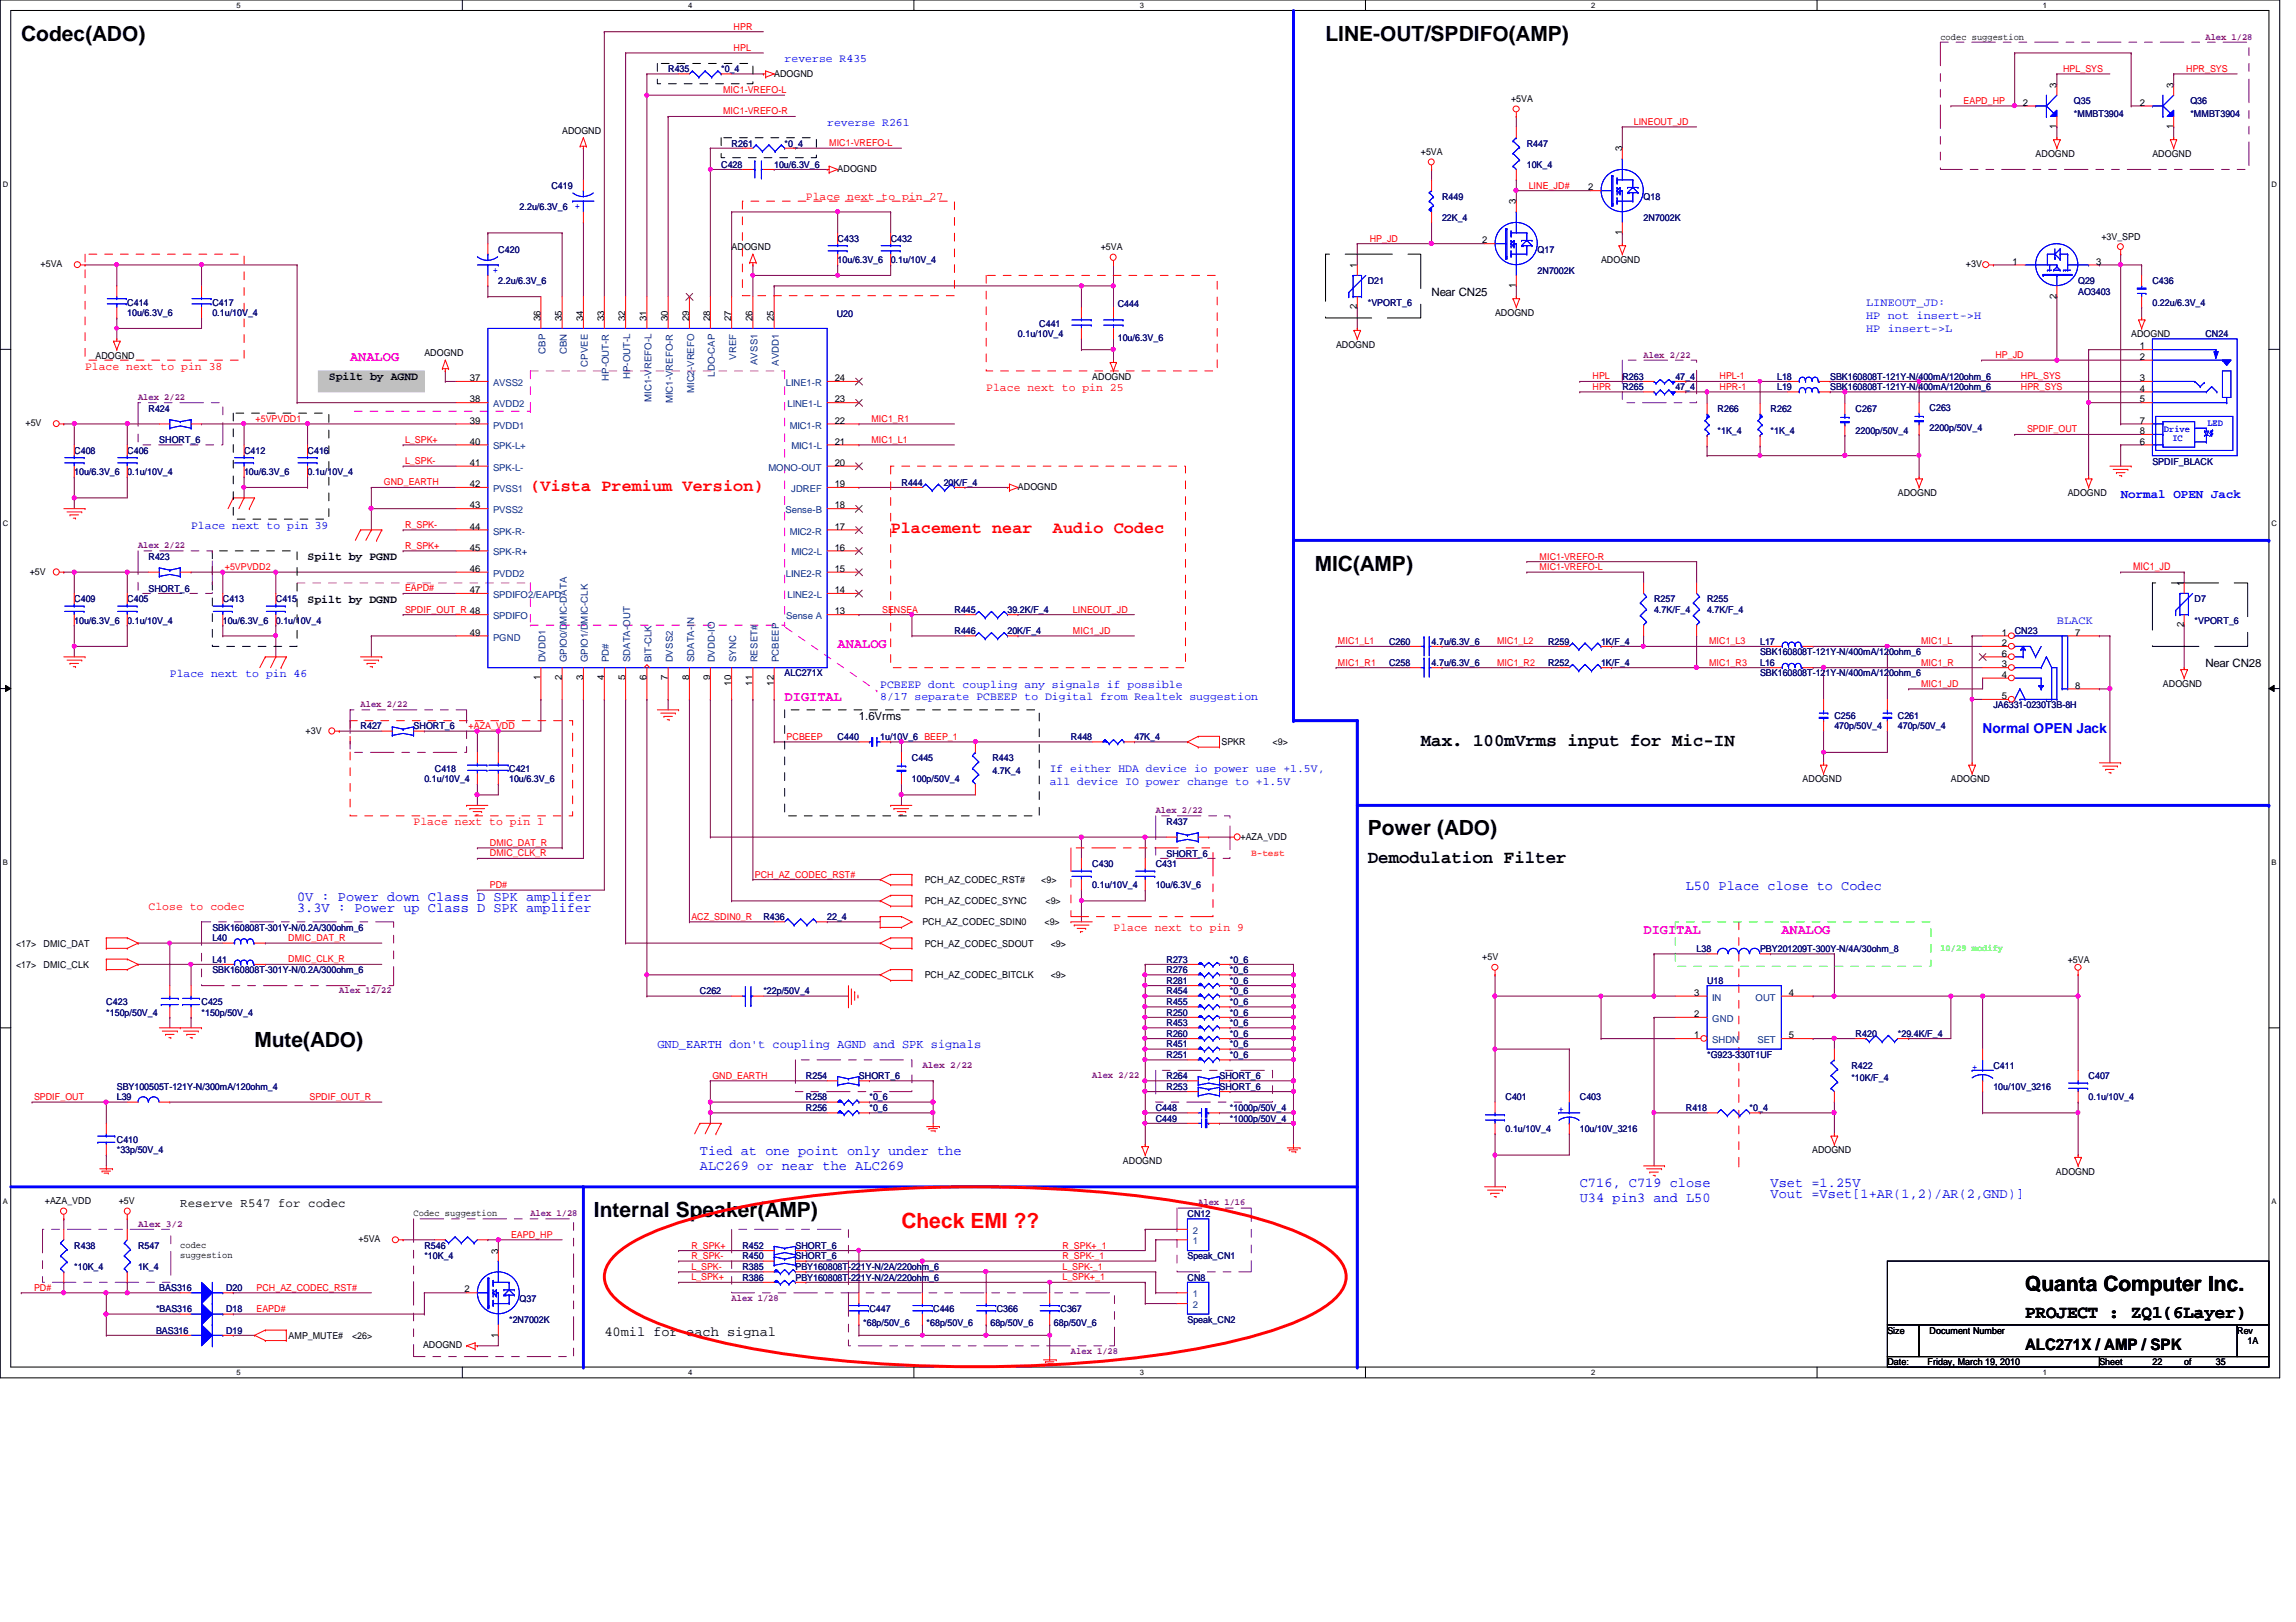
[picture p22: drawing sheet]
<svg xmlns="http://www.w3.org/2000/svg" width="297mm" height="210mm" viewBox="0 0 297 210" stroke-linecap="round" stroke-linejoin="round" font-family="sans-serif">
<defs><g id="words">
<g font-size="2.7">
<text x="2.7" y="5.2">Codec(ADO)</text>
<text x="171.5" y="5.2">LINE-OUT/SPDIFO(AMP)</text>
<text x="170.1" y="73.8">MIC(AMP)</text>
<text x="177" y="108.1">Power (ADO)</text>
<text x="32.9" y="135.6">Mute(ADO)</text>
<text x="76.8" y="157.5">Internal Speaker(AMP)</text>
<text x="262" y="167.1">Quanta Computer Inc.</text>
</g>
<text font-size="2.7" fill="#f00" x="116.6" y="158.9">Check EMI ??</text>
<g font-size="2.3">
<text x="183.8" y="96.5">Max. 100mVrms input for Mic-IN</text>
<text x="177" y="111.6">Demodulation Filter</text>
<text x="262" y="170.6">PROJECT : ZQ1(6Layer)</text>
</g>
<g font-size="2.2" fill="#f00">
<text x="68.6" y="63.5">(Vista Premium Version)</text>
<text x="115.2" y="69">Placement near</text>
<text x="136.2" y="69">Audio Codec</text>
</g>
<text font-size="2" x="262" y="174.7">ALC271X / AMP / SPK</text>
<g font-size="1.8" fill="#f0f">
<text x="45.3" y="46.8">ANALOG</text>
<text x="108.4" y="83.8">ANALOG</text>
<text x="101.5" y="90.7">DIGITAL</text>
<text x="212.6" y="120.8">DIGITAL</text>
<text x="230.5" y="120.8">ANALOG</text>
</g>
<g font-size="1.8" fill="#00f">
<text x="256.5" y="94.9">Normal OPEN Jack</text>
<text x="38.4" y="116.6">0V : Power down Class D SPK amplifer</text>
<text x="38.4" y="118">3.3V : Power up Class D SPK amplifer</text>
<text x="218.1" y="115.2">L50 Place close to Codec</text>
<text x="90.5" y="149.5">Tied at one point only under the</text>
<text x="90.5" y="151.4">ALC269 or near the ALC269</text>
<text x="204.4" y="153.6">C716, C719 close</text>
<text x="204.4" y="155.5">U34 pin3 and L50</text>
<text x="229.1" y="153.6">Vset =1.25V</text>
<text x="229.1" y="155">Vout =Vset[1+AR(1,2)/AR(2,GND)]</text>
</g>
<text font-size="1.8" x="78.2" y="172.8">40mil for each signal</text>
<g font-size="1.6" fill="#00f">
<text x="274.4" y="64.4">Normal OPEN Jack</text>
<text x="85" y="135.7">GND_EARTH don't coupling AGND and SPK signals</text>
</g>
<text font-size="1.6" x="23.3" y="156.3">Reserve R547 for codec</text>
<g font-size="1.5" fill="#00f">
<text x="101.5" y="8.1">reverse R435</text>
<text x="107" y="16.3">reverse R261</text>
<text x="241.4" y="39.6">LINEOUT_JD:</text>
<text x="241.4" y="41.3">HP not insert-&gt;H</text>
<text x="241.4" y="42.9">HP insert-&gt;L</text>
<text x="24.7" y="68.4">Place next to pin 39</text>
<text x="266.1" y="80.8">BLACK</text>
<text x="22" y="87.6">Place next to pin 46</text>
<text x="113.9" y="89">PCBEEP dont coupling any signals if possible</text>
<text x="113.9" y="90.6">8/17 separate PCBEEP to Digital from Realtek suggestion</text>
<text x="135.8" y="99.9">If either HDA device io power use +1.5V,</text>
<text x="135.8" y="101.6">all device IO power change to +1.5V</text>
</g>
<g font-size="1.5" fill="#f00">
<text x="104.3" y="25.9">Place next to pin 27</text>
<text x="11" y="47.8">Place next to pin 38</text>
<text x="127.6" y="50.6">Place next to pin 25</text>
<text x="53.5" y="106.8">Place next to pin 1</text>
<text x="19.2" y="117.8">Close to codec</text>
<text x="144.1" y="120.5">Place next to pin 9</text>
</g>
<g font-size="1.5">
<text x="185.2" y="38.4">Near CN25</text>
<text x="42.5" y="49.2">Spilt by AGND</text>
<text x="39.8" y="72.5">Spilt by PGND</text>
<text x="39.8" y="78">Spilt by DGND</text>
<text x="285.3" y="86.4">Near CN28</text>
<text x="111.1" y="93.2">1.6Vrms</text>
</g>
<text font-size="1.4" fill="#f00" x="276" y="73.8">MIC1_JD</text>
<g font-size="1.2" fill="#f00">
<text x="94.9" y="3.9">HPR</text>
<text x="94.9" y="6.6">HPL</text>
<text x="266.9" y="9.3">HPL_SYS</text>
<text x="282.8" y="9.3">HPR_SYS</text>
<text x="93.6" y="14.8">MIC1-VREFO-R</text>
<text x="93.6" y="12.1">MIC1-VREFO-L</text>
<text x="211.4" y="16.2">LINEOUT_JD</text>
<text x="254" y="13.5">EAPD_HP</text>
<text x="107.3" y="18.9">MIC1-VREFO-L</text>
<text x="197.8" y="24.4">LINE_JD#</text>
<text x="177.2" y="31.3">HP_JD</text>
<text x="258.1" y="46.4">HP_JD</text>
<text x="206" y="49.1">HPL</text>
<text x="206" y="50.5">HPR</text>
<text x="222.5" y="50.5">HPR-1</text>
<text x="222.5" y="49.1">HPL-1</text>
<text x="261.4" y="49.1">HPL_SYS</text>
<text x="261.4" y="50.5">HPR_SYS</text>
<text x="33.1" y="54.6">+5VPVDD1</text>
<text x="52.4" y="57.3">L_SPK+</text>
<text x="112.7" y="54.6">MIC1_R1</text>
<text x="112.7" y="57.3">MIC1_L1</text>
<text x="262.3" y="56">SPDIF_OUT</text>
<text x="49.7" y="62.8">GND_EARTH</text>
<text x="52.4" y="60.1">L_SPK-</text>
<text x="52.4" y="68.3">R_SPK-</text>
<text x="52.4" y="71">R_SPK+</text>
<text x="29.1" y="73.8">+5VPVDD2</text>
<text x="52.4" y="76.5">EAPD#</text>
<text x="199.2" y="72.4">MIC1-VREFO-R</text>
<text x="199.2" y="73.8">MIC1-VREFO-L</text>
<text x="52.4" y="79.3">SPDIF_OUT_R 48</text>
<text x="114.1" y="79.3">SENSEA</text>
<text x="138.8" y="79.3">LINEOUT_JD</text>
<text x="138.8" y="82">MIC1_JD</text>
<text x="173.1" y="83.4">MIC1_L1</text>
<text x="193.7" y="83.4">MIC1_L2</text>
<text x="221.1" y="83.4">MIC1_L3</text>
<text x="248.5" y="83.4">MIC1_L</text>
<text x="173.1" y="86.1">MIC1_R1</text>
<text x="193.7" y="86.1">MIC1_R2</text>
<text x="221.1" y="86.1">MIC1_R3</text>
<text x="248.5" y="86.1">MIC1_R</text>
<text x="248.5" y="88.9">MIC1_JD</text>
<text x="60.6" y="94.4">+AZA_VDD</text>
<text x="101.8" y="95.8">PCBEEP</text>
<text x="63.4" y="110.8">DMIC_CLK_R</text>
<text x="63.4" y="109.5">DMIC_DAT_R</text>
<text x="97.7" y="113.6">PCH_AZ_CODEC_RST#</text>
<text x="63.4" y="114.9">PD#</text>
<text x="89.4" y="119">ACZ_SDIN0_R</text>
<text x="37.3" y="124.5">DMIC_CLK_R</text>
<text x="37.3" y="121.8">DMIC_DAT_R</text>
<text x="4.4" y="142.4">SPDIF_OUT</text>
<text x="40" y="142.4">SPDIF_OUT_R</text>
<text x="92.2" y="139.6">GND_EARTH</text>
<text x="66.1" y="160.2">EAPD_HP</text>
<text x="89.4" y="161.6">R_SPK+</text>
<text x="137.5" y="161.6">R_SPK+_1</text>
<text x="4.4" y="167">PD#</text>
<text x="33.2" y="167">PCH_AZ_CODEC_RST#</text>
<text x="89.4" y="162.9">R_SPK-</text>
<text x="89.4" y="164.3">L_SPK-</text>
<text x="89.4" y="165.7">L_SPK+</text>
<text x="137.5" y="164.3">L_SPK-_1</text>
<text x="137.5" y="165.7">L_SPK+_1</text>
<text x="137.5" y="162.9">R_SPK-_1</text>
<text x="33.2" y="169.8">EAPD#</text>
</g>
<g font-size="1.2">
<text x="251" y="5.1">codec suggestion</text>
<text x="100.2" y="9.9">ADOGND</text>
<text x="266.1" y="11.3" transform="rotate(-90 266.1 11.3)">3</text>
<text x="281.2" y="11.3" transform="rotate(-90 281.2 11.3)">3</text>
<text x="72.7" y="17.3">ADOGND</text>
<text x="195.5" y="13.2">+5VA</text>
<text x="261.7" y="13.7">2</text>
<text x="266.1" y="16.7" transform="rotate(-90 266.1 16.7)">1</text>
<text x="276.8" y="13.7">2</text>
<text x="281.2" y="16.7" transform="rotate(-90 281.2 16.7)">1</text>
<text x="108.4" y="22.3">ADOGND</text>
<text x="183.8" y="20.1">+5VA</text>
<text x="209.8" y="19.6" transform="rotate(-90 209.8 19.6)">3</text>
<text x="263.4" y="20.3">ADOGND</text>
<text x="278.5" y="20.3">ADOGND</text>
<text x="196.1" y="26.5" transform="rotate(-90 196.1 26.5)">3</text>
<text x="205.5" y="24.6">2</text>
<text x="5.2" y="34.6">+5VA</text>
<text x="94.7" y="32.4">ADOGND</text>
<text x="142.4" y="32.4">+5VA</text>
<text x="175.6" y="34.7" transform="rotate(-90 175.6 34.7)">1</text>
<text x="191.8" y="31.5">2</text>
<text x="207.1" y="34">ADOGND</text>
<text x="209.8" y="30.4" transform="rotate(-90 209.8 30.4)">1</text>
<text x="254.3" y="34.6">+3V</text>
<text x="260.3" y="34.2">1</text>
<text x="271.2" y="34.2">3</text>
<text x="271.9" y="31">+3V_SPD</text>
<text x="69.9" y="41.5" transform="rotate(-90 69.9 41.5)">36</text>
<text x="72.7" y="41.5" transform="rotate(-90 72.7 41.5)">35</text>
<text x="75.4" y="41.5" transform="rotate(-90 75.4 41.5)">34</text>
<text x="78.1" y="41.5" transform="rotate(-90 78.1 41.5)">33</text>
<text x="80.9" y="41.5" transform="rotate(-90 80.9 41.5)">32</text>
<text x="83.6" y="41.5" transform="rotate(-90 83.6 41.5)">31</text>
<text x="86.4" y="41.5" transform="rotate(-90 86.4 41.5)">30</text>
<text x="89.2" y="41.5" transform="rotate(-90 89.2 41.5)">29</text>
<text x="91.9" y="41.5" transform="rotate(-90 91.9 41.5)">28</text>
<text x="94.6" y="41.5" transform="rotate(-90 94.6 41.5)">27</text>
<text x="97.4" y="41.5" transform="rotate(-90 97.4 41.5)">26</text>
<text x="100.1" y="41.5" transform="rotate(-90 100.1 41.5)">25</text>
<text x="175.6" y="40" transform="rotate(-90 175.6 40)">2</text>
<text x="193.4" y="40.9">ADOGND</text>
<text x="196.1" y="37.3" transform="rotate(-90 196.1 37.3)">1</text>
<text x="266.1" y="38.7" transform="rotate(-90 266.1 38.7)">2</text>
<text x="12.4" y="46.4">ADOGND</text>
<text x="54.9" y="46.1">ADOGND</text>
<text x="172.8" y="45">ADOGND</text>
<text x="275.7" y="43.6">ADOGND</text>
<text x="276.8" y="46.6">2</text>
<text x="276.8" y="45.2">1</text>
<text x="60.8" y="49.3">37</text>
<text x="60.8" y="52.1">38</text>
<text x="108" y="52.1">23</text>
<text x="108" y="49.3">24</text>
<text x="141.3" y="49.1">ADOGND</text>
<text x="276.8" y="50.7">4</text>
<text x="276.8" y="49.3">3</text>
<text x="276.8" y="52.1">5</text>
<text x="3.3" y="55.2">+5V</text>
<text x="60.8" y="54.8">39</text>
<text x="60.8" y="57.5">40</text>
<text x="108" y="57.5">21</text>
<text x="108" y="54.8">22</text>
<text x="276.8" y="57.5">6</text>
<text x="276.8" y="56.2">8</text>
<text x="276.8" y="54.8">7</text>
<text x="60.8" y="60.3">41</text>
<text x="60.8" y="63">42</text>
<text x="60.8" y="65.8">43</text>
<text x="108" y="65.8">18</text>
<text x="108" y="63">19</text>
<text x="108" y="60.3">20</text>
<text x="131.7" y="63.4">ADOGND</text>
<text x="245.5" y="64.2">ADOGND</text>
<text x="267.5" y="64.2">ADOGND</text>
<text x="60.8" y="68.5">44</text>
<text x="60.8" y="71.2">45</text>
<text x="108" y="71.2">16</text>
<text x="108" y="68.5">17</text>
<text x="3.8" y="74.4">+5V</text>
<text x="60.8" y="74">46</text>
<text x="60.8" y="76.8">47</text>
<text x="108" y="76.8">14</text>
<text x="108" y="74">15</text>
<text x="282.5" y="75.8" transform="rotate(-90 282.5 75.8)">1</text>
<text x="60.8" y="82.3">49</text>
<text x="108" y="79.5">13</text>
<text x="259" y="82.3">1</text>
<text x="259" y="83.6">2</text>
<text x="268.5" y="82.3">7</text>
<text x="282.5" y="81.2" transform="rotate(-90 282.5 81.2)">2</text>
<text x="69.9" y="88.1" transform="rotate(-90 69.9 88.1)">1</text>
<text x="72.7" y="88.1" transform="rotate(-90 72.7 88.1)">2</text>
<text x="75.4" y="88.1" transform="rotate(-90 75.4 88.1)">3</text>
<text x="78.1" y="88.1" transform="rotate(-90 78.1 88.1)">4</text>
<text x="80.9" y="88.1" transform="rotate(-90 80.9 88.1)">5</text>
<text x="83.6" y="88.1" transform="rotate(-90 83.6 88.1)">6</text>
<text x="86.4" y="88.1" transform="rotate(-90 86.4 88.1)">7</text>
<text x="89.2" y="88.1" transform="rotate(-90 89.2 88.1)">8</text>
<text x="91.9" y="88.1" transform="rotate(-90 91.9 88.1)">9</text>
<text x="94.6" y="88.7" transform="rotate(-90 94.6 88.7)">10</text>
<text x="97.4" y="88.7" transform="rotate(-90 97.4 88.7)">11</text>
<text x="100.1" y="88.7" transform="rotate(-90 100.1 88.7)">12</text>
<text x="259" y="85">6</text>
<text x="259" y="86.4">3</text>
<text x="259" y="87.7">4</text>
<text x="268.5" y="89.1">8</text>
<text x="279.8" y="88.9">ADOGND</text>
<text x="39.5" y="95">+3V</text>
<text x="259" y="90.5">5</text>
<text x="158" y="96.4">SPKR</text>
<text x="164.6" y="96.4">&lt;9&gt;</text>
<text x="233.2" y="101.3">ADOGND</text>
<text x="252.4" y="101.3">ADOGND</text>
<text x="160.5" y="108.7">+AZA_VDD</text>
<text x="119.3" y="119.8">PCH_AZ_CODEC_SDIN0</text>
<text x="119.6" y="117">PCH_AZ_CODEC_SYNC</text>
<text x="119.6" y="114.3">PCH_AZ_CODEC_RST#</text>
<text x="134.7" y="114.3">&lt;9&gt;</text>
<text x="135.1" y="119.8">&lt;9&gt;</text>
<text x="135.3" y="117">&lt;9&gt;</text>
<text x="2.1" y="125.3">&lt;17&gt;</text>
<text x="2.1" y="122.5">&lt;17&gt;</text>
<text x="5.6" y="125.3">DMIC_CLK</text>
<text x="5.6" y="122.5">DMIC_DAT</text>
<text x="119.6" y="122.5">PCH_AZ_CODEC_SDOUT</text>
<text x="135.9" y="122.5">&lt;9&gt;</text>
<text x="191.8" y="124.3">+5V</text>
<text x="267.5" y="124.6">+5VA</text>
<text x="119.6" y="126.6">PCH_AZ_CODEC_BITCLK</text>
<text x="135.9" y="126.6">&lt;9&gt;</text>
<text x="219.2" y="128.9">3</text>
<text x="219.2" y="131.6">2</text>
<text x="231.4" y="128.9">4</text>
<text x="219.2" y="134.4">1</text>
<text x="231.4" y="134.4">5</text>
<text x="234.4" y="149.3">ADOGND</text>
<text x="5.8" y="155.8">+AZA_VDD</text>
<text x="15.4" y="155.8">+5V</text>
<text x="145.3" y="150.6">ADOGND</text>
<text x="266" y="152">ADOGND</text>
<text x="23.3" y="161.5">codec</text>
<text x="46.4" y="160.8">+5VA</text>
<text x="53.5" y="157.4">Codec suggestion</text>
<text x="23.3" y="162.8">suggestion</text>
<text x="60.1" y="167.3">2</text>
<text x="64.4" y="162.2" transform="rotate(-90 64.4 162.2)">3</text>
<text x="37.3" y="173.3">AMP_MUTE#</text>
<text x="45.5" y="173.3">&lt;26&gt;</text>
<text x="64.4" y="173.1" transform="rotate(-90 64.4 173.1)">1</text>
<text x="244.2" y="172.6">Size</text>
<text x="249.6" y="172.6">Document Number</text>
<text x="289.4" y="172.6">Rev</text>
<text x="290.8" y="173.9">1A</text>
<text x="54.7" y="174.5">ADOGND</text>
<text x="244.2" y="176.7">Date:</text>
<text x="249.4" y="176.7">Friday, March 19, 2010</text>
<text x="271.6" y="176.7">Sheet</text>
<text x="278.5" y="176.7">22</text>
<text x="282.6" y="176.7">of</text>
<text x="286.7" y="176.7">35</text>
</g>
<g font-size="1.2" fill="#800080">
<text x="285.3" y="5.1">Alex 1/28</text>
<text x="212.6" y="46.3">Alex 2/22</text>
<text x="17.9" y="51.7">Alex 2/22</text>
<text x="17.9" y="71">Alex 2/22</text>
<text x="46.6" y="91.5">Alex 2/22</text>
<text x="149.5" y="105.2">Alex 2/22</text>
<text x="43.9" y="128.6">Alex 12/22</text>
<text x="119.3" y="138.2">Alex 2/22</text>
<text x="141.3" y="139.5">Alex 2/22</text>
<text x="155" y="156">Alex 1/16</text>
<text x="17.9" y="158.7">Alex 3/2</text>
<text x="68.6" y="157.4">Alex 1/28</text>
<text x="94.7" y="168.3">Alex 1/28</text>
<text x="138.6" y="175.2">Alex 1/28</text>
</g>
<g font-size="1.2" fill="#000080">
<text x="86.4" y="9.4">R435</text>
<text x="93.3" y="9.4">*0_4</text>
<text x="268.3" y="13.5">Q35</text>
<text x="268.3" y="15.1">*MMBT3904</text>
<text x="283.4" y="13.5">Q36</text>
<text x="283.4" y="15.1">*MMBT3904</text>
<text x="93.3" y="21.7">C428</text>
<text x="94.7" y="19">R261</text>
<text x="100.2" y="21.7">10u/6.3V_6</text>
<text x="101.5" y="19">*0_4</text>
<text x="197.5" y="19">R447</text>
<text x="197.5" y="21.7">10K_4</text>
<text x="67.2" y="27.2">2.2u/6.3V_6</text>
<text x="71.3" y="24.4">C419</text>
<text x="186.6" y="25.8">R449</text>
<text x="186.6" y="28.6">22K_4</text>
<text x="212.6" y="25.8">Q18</text>
<text x="212.6" y="28.6">2N7002K</text>
<text x="64.5" y="32.7">C420</text>
<text x="108.4" y="31.3">C433</text>
<text x="108.4" y="34">10u/6.3V_6</text>
<text x="115.2" y="31.3">C432</text>
<text x="115.2" y="34">0.1u/10V_4</text>
<text x="198.9" y="32.7">Q17</text>
<text x="198.9" y="35.4">2N7002K</text>
<text x="16.5" y="39.5">C414</text>
<text x="16.5" y="40.9">10u/6.3V_6</text>
<text x="27.5" y="39.5">C417</text>
<text x="27.5" y="40.9">0.1u/10V_4</text>
<text x="64.5" y="36.8">2.2u/6.3V_6</text>
<text x="108.2" y="41">U20</text>
<text x="144.6" y="39.7">C444</text>
<text x="177" y="36.8">D21</text>
<text x="177" y="39.5">*VPORT_6</text>
<text x="268.9" y="36.8">Q29</text>
<text x="268.9" y="38.1">AO3403</text>
<text x="278.5" y="36.8">C436</text>
<text x="278.5" y="39.5">0.22u/6.3V_4</text>
<text x="131.7" y="43.6">0.1u/10V_4</text>
<text x="134.4" y="42.3">C441</text>
<text x="144.6" y="44.1">10u/6.3V_6</text>
<text x="285.3" y="43.6">CN24</text>
<text x="19.2" y="53.3">R424</text>
<text x="209.9" y="49.1">R263</text>
<text x="209.9" y="50.5">R265</text>
<text x="216.7" y="49.1">47_4</text>
<text x="216.7" y="50.5">47_4</text>
<text x="222.2" y="53.3">R266</text>
<text x="229.1" y="53.3">R262</text>
<text x="229.9" y="49.1">L18</text>
<text x="229.9" y="50.5">L19</text>
<text x="236.8" y="49.1">SBK160808T-121Y-N/400mA/120ohm_6</text>
<text x="236.8" y="50.5">SBK160808T-121Y-N/400mA/120ohm_6</text>
<text x="240.1" y="53.3">C267</text>
<text x="249.6" y="53.1">C263</text>
<text x="9.6" y="58.7">C408</text>
<text x="16.5" y="58.7">C406</text>
<text x="20.6" y="57.4">SHORT_6</text>
<text x="31.6" y="58.7">C412</text>
<text x="39.8" y="58.7">C416</text>
<text x="222.2" y="56.1">*1K_4</text>
<text x="229.1" y="56.1">*1K_4</text>
<text x="240.1" y="56.1">2200p/50V_4</text>
<text x="249.6" y="55.8">2200p/50V_4</text>
<text x="9.6" y="61.5">10u/6.3V_6</text>
<text x="16.5" y="61.5">0.1u/10V_4</text>
<text x="31.6" y="61.5">10u/6.3V_6</text>
<text x="39.8" y="61.5">0.1u/10V_4</text>
<text x="116.6" y="62.9">R444</text>
<text x="122.1" y="62.9">20K/F_4</text>
<text x="278.5" y="60.1">SPDIF_BLACK</text>
<text x="9.6" y="77.9">C409</text>
<text x="16.5" y="77.9">C405</text>
<text x="19.2" y="72.4">R423</text>
<text x="19.2" y="76.6">SHORT_6</text>
<text x="28.8" y="77.9">C413</text>
<text x="35.7" y="77.9">C415</text>
<text x="214" y="77.9">R257</text>
<text x="220.8" y="77.9">R255</text>
<text x="283.9" y="77.9">D7</text>
<text x="9.6" y="80.7">10u/6.3V_6</text>
<text x="16.5" y="80.7">0.1u/10V_4</text>
<text x="28.8" y="80.7">10u/6.3V_6</text>
<text x="35.7" y="80.7">0.1u/10V_4</text>
<text x="123.5" y="82">R446</text>
<text x="123.5" y="79.3">R445</text>
<text x="130.3" y="82">20K/F_4</text>
<text x="130.3" y="79.3">39.2K/F_4</text>
<text x="179.7" y="83.4">C260</text>
<text x="185.2" y="83.4">4.7u/6.3V_6</text>
<text x="200.3" y="83.4">R259</text>
<text x="207.1" y="83.4">1K/F_4</text>
<text x="214" y="79.3">4.7K/F_4</text>
<text x="220.8" y="79.3">4.7K/F_4</text>
<text x="227.7" y="83.4">L17</text>
<text x="260.6" y="82">CN23</text>
<text x="283.9" y="80.7">*VPORT_6</text>
<text x="101.5" y="87.5">ALC271X</text>
<text x="179.7" y="86.1">C258</text>
<text x="185.2" y="86.1">4.7u/6.3V_6</text>
<text x="200.3" y="86.1">R252</text>
<text x="207.1" y="86.1">1K/F_4</text>
<text x="227.7" y="84.8">SBK160808T-121Y-N/400mA/120ohm_6</text>
<text x="227.7" y="86.1">L16</text>
<text x="227.7" y="87.5">SBK160808T-121Y-N/400mA/120ohm_6</text>
<text x="46.6" y="94.4">R427</text>
<text x="53.5" y="94.4">SHORT_6</text>
<text x="108.4" y="95.8">C440</text>
<text x="113.9" y="95.8">1u/10V_6 BEEP_1</text>
<text x="138.6" y="95.8">R448</text>
<text x="146.8" y="95.8">47K_4</text>
<text x="237.3" y="93">C256</text>
<text x="237.3" y="94.4">470p/50V_4</text>
<text x="245.5" y="93">C261</text>
<text x="245.5" y="94.4">470p/50V_4</text>
<text x="257.9" y="91.7">JA6331-0230T3B-8H</text>
<text x="54.9" y="101.3">0.1u/10V_4</text>
<text x="56.3" y="99.9">C418</text>
<text x="65.9" y="99.9">C421</text>
<text x="65.9" y="101.3">10u/6.3V_6</text>
<text x="118" y="98.5">C445</text>
<text x="118" y="101.3">100p/50V_4</text>
<text x="128.4" y="98.5">R443</text>
<text x="128.4" y="100.2">4.7K_4</text>
<text x="150.9" y="106.7">R437</text>
<text x="141.3" y="112.2">C430</text>
<text x="149.5" y="112.2">C431</text>
<text x="150.9" y="110.9">SHORT_6</text>
<text x="98.8" y="119.1">R436</text>
<text x="107" y="119.1">22_4</text>
<text x="141.3" y="115">0.1u/10V_4</text>
<text x="149.5" y="115">10u/6.3V_6</text>
<text x="27.5" y="121.8">L40</text>
<text x="27.5" y="120.4">SBK160808T-301Y-N/0.2A/300ohm_6</text>
<text x="27.5" y="124.6">L41</text>
<text x="27.5" y="125.9">SBK160808T-301Y-N/0.2A/300ohm_6</text>
<text x="150.9" y="124.6">R273</text>
<text x="150.9" y="125.9">R276</text>
<text x="159.1" y="124.6">*0_6</text>
<text x="159.1" y="125.9">*0_6</text>
<text x="219.5" y="123.2">L38</text>
<text x="227.7" y="123.2">PBY201209T-300Y-N/4A/30ohm_8</text>
<text x="13.8" y="130">C423</text>
<text x="13.8" y="131.4">*150p/50V_4</text>
<text x="26.1" y="130">C425</text>
<text x="26.1" y="131.4">*150p/50V_4</text>
<text x="90.5" y="128.7">C262</text>
<text x="98.8" y="128.7">*22p/50V_4</text>
<text x="150.9" y="127.3">R281</text>
<text x="150.9" y="128.7">R454</text>
<text x="150.9" y="130">R455</text>
<text x="150.9" y="131.4">R250</text>
<text x="159.1" y="127.3">*0_6</text>
<text x="159.1" y="128.7">*0_6</text>
<text x="159.1" y="130">*0_6</text>
<text x="159.1" y="131.4">*0_6</text>
<text x="220.8" y="127.3">U18</text>
<text x="150.9" y="134.2">R260</text>
<text x="150.9" y="136.9">R251</text>
<text x="150.9" y="132.8">R453</text>
<text x="150.9" y="135.6">R451</text>
<text x="159.1" y="134.2">*0_6</text>
<text x="159.1" y="136.9">*0_6</text>
<text x="159.1" y="132.8">*0_6</text>
<text x="159.1" y="135.6">*0_6</text>
<text x="220.8" y="136.9">*G923-330T1UF</text>
<text x="240.1" y="134.2">R420</text>
<text x="245.5" y="134.2">*29.4K/F_4</text>
<text x="15.1" y="142.4">L39</text>
<text x="15.1" y="141">SBY100505T-121Y-N/300mA/120ohm_4</text>
<text x="104.3" y="139.7">R254</text>
<text x="104.3" y="142.4">R258</text>
<text x="104.3" y="143.8">R256</text>
<text x="111.1" y="139.7">SHORT_6</text>
<text x="112.5" y="142.4">*0_6</text>
<text x="112.5" y="143.8">*0_6</text>
<text x="149.5" y="143.8">C448</text>
<text x="150.9" y="141">R253</text>
<text x="150.9" y="139.7">R264</text>
<text x="157.8" y="141">SHORT_6</text>
<text x="157.8" y="139.7">SHORT_6</text>
<text x="159.1" y="143.8">*1000p/50V_4</text>
<text x="194.8" y="142.4">C401</text>
<text x="204.4" y="142.4">C403</text>
<text x="218.1" y="143.8">R418</text>
<text x="226.4" y="143.8">*0_4</text>
<text x="239.5" y="138.3">R422</text>
<text x="239.5" y="139.9">*10K/F_4</text>
<text x="257.9" y="138.3">C411</text>
<text x="257.9" y="141">10u/10V_3216</text>
<text x="270.2" y="139.7">C407</text>
<text x="270.2" y="142.4">0.1u/10V_4</text>
<text x="15.1" y="147.9">C410</text>
<text x="15.1" y="149.3">*33p/50V_4</text>
<text x="149.5" y="145.2">C449</text>
<text x="159.1" y="145.2">*1000p/50V_4</text>
<text x="194.8" y="146.5">0.1u/10V_4</text>
<text x="204.4" y="146.5">10u/10V_3216</text>
<text x="9.6" y="161.6">R438</text>
<text x="17.9" y="161.6">R547</text>
<text x="54.9" y="161.6">R546</text>
<text x="96.1" y="161.6">R452</text>
<text x="102.9" y="161.6">SHORT_6</text>
<text x="153.6" y="157.5">CN12</text>
<text x="9.6" y="164.3">*10K_4</text>
<text x="17.9" y="164.3">1K_4</text>
<text x="20.6" y="167.1">BAS316</text>
<text x="29.2" y="167.1">D20</text>
<text x="54.9" y="163">*10K_4</text>
<text x="96.1" y="165.7">R386</text>
<text x="96.1" y="164.3">R385</text>
<text x="96.1" y="163">R450</text>
<text x="102.9" y="165.7">PBY160808T-221Y-N/2A/220ohm_6</text>
<text x="102.9" y="164.3">PBY160808T-221Y-N/2A/220ohm_6</text>
<text x="102.9" y="163">SHORT_6</text>
<text x="153.6" y="163">Speak_CN1</text>
<text x="153.6" y="165.7">CN8</text>
<text x="20.2" y="169.8">*BAS316</text>
<text x="20.2" y="172.6">BAS316</text>
<text x="29.2" y="169.8">D18</text>
<text x="29.2" y="172.6">D19</text>
<text x="65.9" y="171.2">*2N7002K</text>
<text x="67.2" y="168.4">Q37</text>
<text x="111.7" y="171.6">*68p/50V_6</text>
<text x="112.5" y="169.8">C447</text>
<text x="119.9" y="171.6">*68p/50V_6</text>
<text x="120.7" y="169.8">C446</text>
<text x="128.1" y="171.6">68p/50V_6</text>
<text x="128.9" y="169.8">C366</text>
<text x="136.4" y="171.6">68p/50V_6</text>
<text x="137.2" y="169.8">C367</text>
<text x="153.6" y="171.2">Speak_CN2</text>
</g>
<g font-size="1.2" fill="#00f">
<text x="75.1" y="26.4" transform="rotate(180 75.1 26.4)">+</text>
<text x="64.5" y="34.6" transform="rotate(180 64.5 34.6)">+</text>
<text x="279.9" y="55.9">Drive</text>
<text x="281" y="57.1">IC</text>
<text x="285.6" y="55.2">LED</text>
<text x="201.6" y="143.9">+</text>
<text x="255.1" y="138.4">+</text>
</g>
<g font-size="1.2" fill="#004080">
<text x="70.6" y="45.8" transform="rotate(-90 70.6 45.8)">CBP</text>
<text x="73.3" y="45.8" transform="rotate(-90 73.3 45.8)">CBN</text>
<text x="76.1" y="47.5" transform="rotate(-90 76.1 47.5)">CPVEE</text>
<text x="95.2" y="46.5" transform="rotate(-90 95.2 46.5)">VREF</text>
<text x="98" y="47.2" transform="rotate(-90 98 47.2)">AVSS1</text>
<text x="100.8" y="47.3" transform="rotate(-90 100.8 47.3)">AVDD1</text>
<text x="63.8" y="50">AVSS2</text>
<text x="63.8" y="52.7">AVDD2</text>
<text x="78.8" y="49.3" transform="rotate(-90 78.8 49.3)">HP-OUT-R</text>
<text x="81.5" y="49.1" transform="rotate(-90 81.5 49.1)">HP-OUT-L</text>
<text x="84.3" y="52" transform="rotate(-90 84.3 52)">MIC1-VREFO-L</text>
<text x="87" y="52.2" transform="rotate(-90 87 52.2)">MIC1-VREFO-R</text>
<text x="89.8" y="50.9" transform="rotate(-90 89.8 50.9)">MIC2-VREFO</text>
<text x="92.5" y="48.7" transform="rotate(-90 92.5 48.7)">LDO-CAP</text>
<text x="101.7" y="50">LINE1-R</text>
<text x="101.9" y="52.7">LINE1-L</text>
<text x="63.8" y="55.5">PVDD1</text>
<text x="63.8" y="58.2">SPK-L+</text>
<text x="102.2" y="55.5">MIC1-R</text>
<text x="102.4" y="58.2">MIC1-L</text>
<text x="63.8" y="60.9">SPK-L-</text>
<text x="63.8" y="63.7">PVSS1</text>
<text x="99.4" y="60.9">MONO-OUT</text>
<text x="102.4" y="63.7">JDREF</text>
<text x="63.8" y="66.4">PVSS2</text>
<text x="63.8" y="69.2">SPK-R-</text>
<text x="63.8" y="71.9">SPK-R+</text>
<text x="101.6" y="66.4">Sense-B</text>
<text x="102.2" y="69.2">MIC2-R</text>
<text x="102.4" y="71.9">MIC2-L</text>
<text x="63.8" y="74.6">PVDD2</text>
<text x="63.8" y="77.4">SPDIFO2/EAPD</text>
<text x="101.7" y="74.6">LINE2-R</text>
<text x="101.9" y="77.4">LINE2-L</text>
<text x="63.8" y="80.1">SPDIFO</text>
<text x="63.8" y="82.9">PGND</text>
<text x="101.7" y="80.1">Sense A</text>
<text x="70.6" y="85.7" transform="rotate(-90 70.6 85.7)">DVDD1</text>
<text x="73.3" y="85.7" transform="rotate(-90 73.3 85.7)">GPIO0/DMIC-DATA</text>
<text x="76.1" y="85.7" transform="rotate(-90 76.1 85.7)">GPIO1/DMIC-CLK</text>
<text x="78.8" y="85.7" transform="rotate(-90 78.8 85.7)">PD#</text>
<text x="81.5" y="85.7" transform="rotate(-90 81.5 85.7)">SDATA-OUT</text>
<text x="84.3" y="85.7" transform="rotate(-90 84.3 85.7)">BIT-CLK</text>
<text x="87" y="85.7" transform="rotate(-90 87 85.7)">DVSS2</text>
<text x="89.8" y="85.7" transform="rotate(-90 89.8 85.7)">SDATA-IN</text>
<text x="92.5" y="85.7" transform="rotate(-90 92.5 85.7)">DVDD-IO</text>
<text x="95.2" y="85.7" transform="rotate(-90 95.2 85.7)">SYNC</text>
<text x="98" y="85.7" transform="rotate(-90 98 85.7)">RESET#</text>
<text x="100.8" y="85.7" transform="rotate(-90 100.8 85.7)">PCBEEP</text>
<text x="221.5" y="129.5">IN</text>
<text x="227.1" y="129.5">OUT</text>
<text x="221.5" y="135">SHDN</text>
<text x="221.5" y="132.2">GND</text>
<text x="227.4" y="135">SET</text>
<text x="154.3" y="161">1</text>
<text x="154.3" y="159.7">2</text>
<text x="154.3" y="167.9">1</text>
<text x="154.3" y="169.3">2</text>
</g>
<text font-size="1.2" fill="#ff8000" x="161.9" y="110.7">B-test</text>
<text font-size="1.2" fill="#0f0" x="251" y="123.1">10/29 modify</text>
<g font-size="1">
<text x="30.6" y="1">5</text>
<text x="89" y="1">4</text>
<text x="147.4" y="1">3</text>
<text x="205.9" y="1">2</text>
<text x="264.3" y="1">1</text>
<text x=".4" y="24.2">D</text>
<text x="293.9" y="24.2">D</text>
<text x=".4" y="68">C</text>
<text x="293.9" y="68">C</text>
<text x=".4" y="111.9">B</text>
<text x="293.9" y="111.9">B</text>
<text x=".4" y="155.8">A</text>
<text x="293.9" y="155.8">A</text>
<text x="30.6" y="177.9">5</text>
<text x="89" y="177.9">4</text>
<text x="147.4" y="177.9">3</text>
<text x="205.9" y="177.9">2</text>
<text x="264.3" y="177.9">1</text>
</g>
</g></defs>
<path d="M0 0h294.9v178.3h-294.9zM1.4 1.4h292.1v175.5h-292.1z" fill="none" stroke="#000" stroke-width=".13"/>
<g fill="#fff">
<path d="M30.6 .1h.6v1.1h-.6z"/>
<path d="M30.6 177h.6v1.1h-.6z"/>
</g>
<path d="M59.8 0v1.4M59.8 176.9v1.4" fill="none" stroke="#000" stroke-width=".13"/>
<g fill="#fff">
<path d="M89 .1h.6v1.1h-.6z"/>
<path d="M89 177h.6v1.1h-.6z"/>
</g>
<path d="M118.2 0v1.4M118.2 176.9v1.4" fill="none" stroke="#000" stroke-width=".13"/>
<g fill="#fff">
<path d="M147.4 .1h.6v1.1h-.6z"/>
<path d="M147.4 177h.6v1.1h-.6z"/>
</g>
<path d="M176.7 0v1.4M176.7 176.9v1.4" fill="none" stroke="#000" stroke-width=".13"/>
<g fill="#fff">
<path d="M205.9 .1h.5v1.1h-.5z"/>
<path d="M205.9 177h.5v1.1h-.5z"/>
</g>
<path d="M235.1 0v1.4M235.1 176.9v1.4" fill="none" stroke="#000" stroke-width=".13"/>
<g fill="#fff">
<path d="M264.3 .1h.5v1.1h-.5z"/>
<path d="M264.3 177h.5v1.1h-.5z"/>
<path d="M.4 23.3h.7v1.1h-.7z"/>
<path d="M293.9 23.3h.7v1.1h-.7z"/>
<path d="M.4 67.1h.7v1.1h-.7z"/>
<path d="M293.9 67.1h.7v1.1h-.7z"/>
</g>
<path d="M0 45.2h1.4M293.5 45.2h1.4" fill="none" stroke="#000" stroke-width=".13"/>
<g fill="#fff">
<path d="M.4 111h.6v1.1h-.6z"/>
<path d="M293.9 111h.6v1.1h-.6z"/>
</g>
<path d="M0 89.1h1.4M.7 88.7l.7 .4-.7 .4zM293.5 89.1l.7-.4v.8zM293.5 89.1h1.4" fill="none" stroke="#000" stroke-width=".13"/>
<path d="M.7 88.7l.7 .4-.7 .4zM293.5 89.1l.7-.4v.8z" fill="#000"/>
<g fill="#fff">
<path d="M.4 154.9h.6v1.1h-.6z"/>
<path d="M293.9 154.9h.6v1.1h-.6z"/>
</g>
<path d="M0 133h1.4M293.5 133h1.4" fill="none" stroke="#000" stroke-width=".13"/>
<path d="M86.4 15.1h.1M86.4 15.1v23.3M63.1 30.1h.1M63.1 30.1v1.4M16.5 54.9h.1M16.5 54.9h4.1" fill="none" stroke="#800040" stroke-width=".13"/>
<circle cx="16.5" cy="54.8" r=".26" fill="#f0f"/>
<circle cx="16.5" cy="54.8" r=".26" fill="none" stroke="#f0f" stroke-width=".13"/>
<path d="M78.2 4.1h.1M78.2 4.1v34.3M31.6 63.1h8.2M39.8 63.1h.1" fill="none" stroke="#800040" stroke-width=".13"/>
<circle cx="31.5" cy="63" r=".25" fill="#f0f"/>
<circle cx="31.5" cy="63" r=".25" fill="none" stroke="#f0f" stroke-width=".13"/>
<path d="M139.9 108.3h.1M139.9 108.3v2.8M148.2 108.3h.1M148.2 108.3h2.7" fill="none" stroke="#800040" stroke-width=".13"/>
<circle cx="148.1" cy="108.3" r=".26" fill="#f0f"/>
<circle cx="148.1" cy="108.3" r=".26" fill="none" stroke="#f0f" stroke-width=".13"/>
<path d="M118 79.5h.1M118 79.5h6.8M75.5 90.5h.1M75.5 90.5v20.6M100.2 90.5h.1M100.2 90.5v5.5" fill="none" stroke="#800040" stroke-width=".13"/>
<path d="M117.8 79.3l.1-.1 .3 .2-.1 .3-.2 .1-.1-.1z" fill-rule="evenodd" fill="#f0f"/>
<path d="M117.8 79.3l.1-.1 .3 .2-.1 .3-.2 .1-.1-.1z" fill="none" stroke="#f0f" stroke-width=".13"/>
<path d="M39.8 54.9h.1M39.8 54.9v2.7M83.7 90.5h.1M83.7 90.5v35.7" fill="none" stroke="#800040" stroke-width=".13"/>
<path d="M83.5 126l.1-.1 .3 .1-.1 .3-.2 .1-.1-.1z" fill-rule="evenodd" fill="#f0f"/>
<path d="M83.5 126l.1-.1 .3 .1-.1 .3-.2 .1-.1-.1z" fill="none" stroke="#f0f" stroke-width=".13"/>
<path d="M91.9 108.3h.1M91.9 108.3h48" fill="none" stroke="#800040" stroke-width=".13"/>
<circle cx="139.9" cy="108.3" r=".26" fill="#f0f"/>
<circle cx="139.9" cy="108.3" r=".26" fill="none" stroke="#f0f" stroke-width=".13"/>
<path d="M118 79.5h.1M118 79.5v2.8M118 82.3h.1M118 82.3h6.8M139.9 116.6h.1M139.9 116.6v2.7M148.2 108.3h.1M148.2 108.3v2.8" fill="none" stroke="#800040" stroke-width=".13"/>
<circle cx="139.9" cy="116.5" r=".26" fill="#f0f"/>
<circle cx="139.9" cy="116.5" r=".26" fill="none" stroke="#f0f" stroke-width=".13"/>
<g fill="none" stroke="#800040" stroke-width=".13">
<path d="M48 63.1h.1M48 65.8h.1M48 63.1h11M48 63.1v2.7M48 65.8h11M78.2 90.5h.1M78.2 90.5v24.7h-16.4M94.7 90.5h.1M94.7 90.5v26.1M61.8 115.2h.1M139.9 115.2h.1M139.9 116.6h.1"/>
<path d="M139.9 115.2v1.4M139.9 116.6h8.3M80.9 122h.1M80.9 122h33"/>
</g>
<circle cx="48" cy="65.8" r=".26" fill="#f0f"/>
<circle cx="48" cy="65.8" r=".26" fill="none" stroke="#f0f" stroke-width=".13"/>
<g fill="none" stroke="#800040" stroke-width=".13">
<path d="M75.5 19.2h.1M75.5 19.2v4.1M75.5 28.8h.1M75.5 28.8v9.6M100.2 37h.1M100.2 37h39.7M31.6 54.9h.1M31.6 54.9v2.7M111.1 54.9h.1M111.1 54.9h12.4M31.6 63.1h.1M31.6 63.1v1.3"/>
<path d="M48 65.8h.1M48 65.8v2.8M131.7 79.5h.1M131.7 79.5h15.1M35.7 80.9h.1M35.7 80.9v1.4M91.9 90.5h.1M91.9 90.5v17.8M94.7 116.6h.1M94.7 116.6h19.2"/>
</g>
<circle cx="31.5" cy="54.8" r=".26" fill="#f0f"/>
<circle cx="31.5" cy="54.8" r=".26" fill="none" stroke="#f0f" stroke-width=".13"/>
<path d="M139.9 37h.1M139.9 37v2.8M144.1 37h.1M144.1 37v2.8M111.1 57.6h.1M111.1 57.6h12.4M139.9 45.3h.1M139.9 45.3h4.2M144.1 45.3h.1M144.1 45.3v1.3M97.4 90.5h.1M97.4 90.5v23.3" fill="none" stroke="#800040" stroke-width=".13"/>
<circle cx="144" cy="45.2" r=".26" fill="#f0f"/>
<circle cx="144" cy="45.2" r=".26" fill="none" stroke="#f0f" stroke-width=".13"/>
<path d="M61.8 102.9h.1M61.8 102.9h2.7" fill="none" stroke="#800040" stroke-width=".13"/>
<circle cx="61.7" cy="102.8" r=".26" fill="#f0f"/>
<circle cx="61.7" cy="102.8" r=".26" fill="none" stroke="#f0f" stroke-width=".13"/>
<g fill="none" stroke="#800040" stroke-width=".13">
<path d="M72.7 30.1h.1M72.7 30.1v8.3M97.4 35.6h.1M97.4 35.6v2.8M100.2 37h.1M100.2 37v1.4M57.6 49.4h.1M57.6 48h.1M57.6 49.4h1.4M57.6 48v1.4M28.8 74h.1M28.8 74v2.8"/>
<path d="M35.7 74h.1M35.7 74v2.8M124.8 63.1h.1M124.8 63.1h5.5M35.7 82.3h.1M35.7 82.3v2.7M131.7 82.3h.1M131.7 82.3h15.1M97.4 113.8h.1M97.4 113.8h16.5"/>
</g>
<path d="M35.5 82.1l.1-.1 .3 .1-.1 .3-.2 .1-.1-.1z" fill-rule="evenodd" fill="#f0f"/>
<path d="M35.5 82.1l.1-.1 .3 .1-.1 .3-.2 .1-.1-.1z" fill="none" stroke="#f0f" stroke-width=".13"/>
<path d="M97.4 35.6h.1M97.4 35.6h11M111.1 63.1h.1M111.1 63.1h6.9M86.4 90.5h.1M86.4 90.5v1.4" fill="none" stroke="#800040" stroke-width=".13"/>
<circle cx="108.4" cy="35.6" r=".25" fill="#f0f"/>
<circle cx="108.4" cy="35.6" r=".25" fill="none" stroke="#f0f" stroke-width=".13"/>
<path d="M97.2 35.4h.3l.1 .2-.1 .2-.1 .1-.2-.1z" fill-rule="evenodd" fill="#f0f"/>
<path d="M97.2 35.4h.3l.1 .2-.1 .2-.1 .1-.2-.1z" fill="none" stroke="#f0f" stroke-width=".13"/>
<g fill="none" stroke="#800040" stroke-width=".13">
<path d="M97.4 34.3h.1M97.4 34.3v1.3M108.4 34.3h.1M108.4 35.6h.1M108.4 34.3v1.3M108.4 35.6h6.8M139.9 37h.1M139.9 37h4.2M52.2 57.6h.1M52.2 57.6h6.8M139.9 43.9h.1M139.9 43.9v1.4"/>
<path d="M144.1 43.9h.1M144.1 43.9v1.4M52.2 60.3h.1M52.2 68.6h.1M52.2 60.3h6.8M52.2 68.6h6.8"/>
</g>
<circle cx="139.9" cy="37" r=".26" fill="#f0f"/>
<circle cx="139.9" cy="37" r=".26" fill="none" stroke="#f0f" stroke-width=".13"/>
<path d="M63.1 38.4h.1M63.1 38.4h6.9M54.9 94.6h.1M54.9 94.6h6.9M61.8 94.6h.1M61.8 94.6v2.8" fill="none" stroke="#800040" stroke-width=".13"/>
<circle cx="61.7" cy="94.6" r=".26" fill="#f0f"/>
<circle cx="61.7" cy="94.6" r=".26" fill="none" stroke="#f0f" stroke-width=".13"/>
<g fill="none" stroke="#800040" stroke-width=".13">
<path d="M78.2 4.1h.1M78.2 4.1h20.6M94.7 27.4h.1M94.7 27.4h13.7M115.2 34.3h.1M115.2 27.4h.1M115.2 27.4v2.7M115.2 34.3v1.3M144.1 34.3h.1M144.1 34.3v2.7M52.2 71.3h.1M52.2 71.3h6.8"/>
<path d="M111.1 79.5h.1M111.1 79.5h6.9M61.8 94.6h.1M61.8 94.6h2.7M64.5 94.6h.1M64.5 94.6v2.8M80.9 90.5h.1M80.9 90.5v31.5M139.9 108.3h.1M139.9 108.3h8.3M148.2 115.2h.1M148.2 115.2v1.4"/>
</g>
<circle cx="144" cy="37" r=".26" fill="#f0f"/>
<circle cx="144" cy="37" r=".26" fill="none" stroke="#f0f" stroke-width=".13"/>
<path d="M63.1 37h.1M63.1 37v1.4M64.5 94.6h.1M64.5 94.6h5.5" fill="none" stroke="#800040" stroke-width=".13"/>
<circle cx="64.5" cy="94.6" r=".26" fill="#f0f"/>
<circle cx="64.5" cy="94.6" r=".26" fill="none" stroke="#f0f" stroke-width=".13"/>
<path d="M108.4 27.4h.1M108.4 27.4h6.8" fill="none" stroke="#800040" stroke-width=".13"/>
<circle cx="108.4" cy="27.4" r=".26" fill="#f0f"/>
<circle cx="108.4" cy="27.4" r=".26" fill="none" stroke="#f0f" stroke-width=".13"/>
<g fill="none" stroke="#800040" stroke-width=".13">
<path d="M80.9 6.9h.1M80.9 6.9v31.5M80.9 6.9h17.9M86.4 15.1h.1M86.4 15.1h16.5M63.1 30.1h.1M63.1 30.1h9.6M94.7 27.4h.1M94.7 27.4v11M108.4 27.4h.1M108.4 27.4v2.7M35.7 74h.1"/>
<path d="M35.7 74h23.3M52.2 76.8h.1M52.2 76.8h6.8M48 82.3h.1M48 82.3h11M48 82.3v2.7M70 90.5h.1M70 90.5v4.1M89.2 90.5h.1M89.2 90.5v28.8M61.8 102.9h.1M61.8 111.1h.1"/>
<path d="M61.8 101.5h.1M61.8 101.5v2.7M61.8 111.1h13.7M64.5 101.5h.1M64.5 101.5v1.4M89.2 119.3h.1M89.2 119.3h11M107 119.3h.1M107 119.3h6.9M83.7 126.2h.1M83.7 126.2h30.2"/>
</g>
<path d="M35.5 73.9l.1-.1 .3 .1-.1 .3-.2 .1-.1-.1z" fill-rule="evenodd" fill="#f0f"/>
<path d="M35.5 73.9l.1-.1 .3 .1-.1 .3-.2 .1-.1-.1z" fill="none" stroke="#f0f" stroke-width=".13"/>
<path d="M116.6 96h.1M116.6 96h9.6" fill="none" stroke="#800040" stroke-width=".13"/>
<circle cx="116.6" cy="96" r=".26" fill="#f0f"/>
<circle cx="116.6" cy="96" r=".26" fill="none" stroke="#f0f" stroke-width=".13"/>
<path d="M100.2 96h.1M100.2 96h10.9M146.8 96h.1M146.8 96h6.8M116.6 102.9h.1M116.6 102.9h9.6" fill="none" stroke="#800040" stroke-width=".13"/>
<circle cx="116.6" cy="102.8" r=".26" fill="#f0f"/>
<circle cx="116.6" cy="102.8" r=".26" fill="none" stroke="#f0f" stroke-width=".13"/>
<path d="M115.2 96h.1M115.2 96h1.4M116.6 96h.1M116.6 96v1.4M126.2 96h.1M126.2 96h15.1M116.6 101.5h.1M116.6 102.9h.1M116.6 101.5v2.7" fill="none" stroke="#800040" stroke-width=".13"/>
<circle cx="126.2" cy="96" r=".26" fill="#f0f"/>
<circle cx="126.2" cy="96" r=".26" fill="none" stroke="#f0f" stroke-width=".13"/>
<path d="M39.8 54.9h.1M39.8 54.9h19.2M72.7 90.5v19.2M61.8 109.7h.1M61.8 109.7h10.9M72.7 109.7h.1" fill="none" stroke="#800040" stroke-width=".13"/>
<circle cx="39.8" cy="54.8" r=".26" fill="#f0f"/>
<circle cx="39.8" cy="54.8" r=".26" fill="none" stroke="#f0f" stroke-width=".13"/>
<path d="M91.9 139.9h.1M91.9 139.9h15.1M120.7 139.9h.1M120.7 139.9v2.7M91.9 144h.1M91.9 142.6h.1M91.9 144v1.4M91.9 144h15.1M91.9 142.6h15.1M112.5 144h.1M112.5 144h8.2" fill="none" stroke="#800040" stroke-width=".13"/>
<circle cx="91.9" cy="144" r=".26" fill="#f0f"/>
<circle cx="91.9" cy="144" r=".26" fill="none" stroke="#f0f" stroke-width=".13"/>
<path d="M91.9 139.9h.1M91.9 139.9v2.7M120.7 142.6h.1M120.7 142.6v1.4" fill="none" stroke="#800040" stroke-width=".13"/>
<circle cx="120.7" cy="144" r=".26" fill="#f0f"/>
<circle cx="120.7" cy="144" r=".26" fill="none" stroke="#f0f" stroke-width=".13"/>
<circle cx="120.7" cy="142.6" r=".26" fill="#f0f"/>
<circle cx="120.7" cy="142.6" r=".26" fill="none" stroke="#f0f" stroke-width=".13"/>
<path d="M112.5 142.6h.1M112.5 142.6h8.2" fill="none" stroke="#800040" stroke-width=".13"/>
<circle cx="120.7" cy="142.6" r=".26" fill="#f0f"/>
<circle cx="120.7" cy="142.6" r=".26" fill="none" stroke="#f0f" stroke-width=".13"/>
<path d="M112.5 139.9h.1M112.5 139.9h8.2M148.2 144h.1M148.2 141.3h.1M148.2 144h5.4M148.2 141.3v2.7" fill="none" stroke="#800040" stroke-width=".13"/>
<circle cx="148.1" cy="144" r=".26" fill="#f0f"/>
<circle cx="148.1" cy="144" r=".26" fill="none" stroke="#f0f" stroke-width=".13"/>
<circle cx="148.1" cy="141.2" r=".26" fill="#f0f"/>
<circle cx="148.1" cy="141.2" r=".26" fill="none" stroke="#f0f" stroke-width=".13"/>
<path d="M167.3 137.2h.1M167.3 137.2v2.7" fill="none" stroke="#800040" stroke-width=".13"/>
<circle cx="167.3" cy="139.9" r=".26" fill="#f0f"/>
<circle cx="167.3" cy="139.9" r=".26" fill="none" stroke="#f0f" stroke-width=".13"/>
<circle cx="167.3" cy="137.1" r=".26" fill="#f0f"/>
<circle cx="167.3" cy="137.1" r=".26" fill="none" stroke="#f0f" stroke-width=".13"/>
<path d="M167.3 139.9h.1M167.3 139.9v1.4" fill="none" stroke="#800040" stroke-width=".13"/>
<circle cx="167.3" cy="139.9" r=".26" fill="#f0f"/>
<circle cx="167.3" cy="139.9" r=".26" fill="none" stroke="#f0f" stroke-width=".13"/>
<path d="M148.2 134.4h.1M148.2 134.4v1.4" fill="none" stroke="#800040" stroke-width=".13"/>
<circle cx="148.1" cy="134.4" r=".26" fill="#f0f"/>
<circle cx="148.1" cy="134.4" r=".26" fill="none" stroke="#f0f" stroke-width=".13"/>
<path d="M167.3 144h.1M167.3 144v1.4" fill="none" stroke="#800040" stroke-width=".13"/>
<circle cx="167.3" cy="145.3" r=".25" fill="#f0f"/>
<circle cx="167.3" cy="145.3" r=".25" fill="none" stroke="#f0f" stroke-width=".13"/>
<path d="M148.2 135.8h.1M148.2 137.2h.1M148.2 139.9h.1M148.2 137.2h5.4M148.2 135.8h5.4M148.2 139.9v1.4M159.1 137.2h.1M159.1 137.2h8.2" fill="none" stroke="#800040" stroke-width=".13"/>
<circle cx="148.1" cy="139.9" r=".26" fill="#f0f"/>
<circle cx="148.1" cy="139.9" r=".26" fill="none" stroke="#f0f" stroke-width=".13"/>
<path d="M148.2 145.4h.1M148.2 145.4v2.7" fill="none" stroke="#800040" stroke-width=".13"/>
<circle cx="148.1" cy="145.3" r=".25" fill="#f0f"/>
<circle cx="148.1" cy="145.3" r=".25" fill="none" stroke="#f0f" stroke-width=".13"/>
<path d="M167.3 145.4h.1M167.3 145.4v2.7" fill="none" stroke="#800040" stroke-width=".13"/>
<circle cx="167.3" cy="145.3" r=".25" fill="#f0f"/>
<circle cx="167.3" cy="145.3" r=".25" fill="none" stroke="#f0f" stroke-width=".13"/>
<path d="M157.8 144h.1M157.8 144h9.5" fill="none" stroke="#800040" stroke-width=".13"/>
<circle cx="167.3" cy="144" r=".26" fill="#f0f"/>
<circle cx="167.3" cy="144" r=".26" fill="none" stroke="#f0f" stroke-width=".13"/>
<path d="M148.2 145.4h.1M148.2 145.4h5.4M167.3 141.3h.1M167.3 141.3v2.7" fill="none" stroke="#800040" stroke-width=".13"/>
<circle cx="167.3" cy="141.2" r=".26" fill="#f0f"/>
<circle cx="167.3" cy="141.2" r=".26" fill="none" stroke="#f0f" stroke-width=".13"/>
<path d="M148.2 137.2h.1M148.2 137.2v2.7" fill="none" stroke="#800040" stroke-width=".13"/>
<circle cx="148.1" cy="137.1" r=".26" fill="#f0f"/>
<circle cx="148.1" cy="137.1" r=".26" fill="none" stroke="#f0f" stroke-width=".13"/>
<path d="M148.2 134.4h.1M148.2 139.9h.1M148.2 134.4h5.4M148.2 139.9h5.4M159.1 134.4h.1M159.1 134.4h8.2M167.3 134.4h.1M167.3 134.4v1.4M148.2 141.3h.1M148.2 141.3h5.4M159.1 141.3h.1M159.1 141.3h8.2" fill="none" stroke="#800040" stroke-width=".13"/>
<circle cx="167.3" cy="134.4" r=".26" fill="#f0f"/>
<circle cx="167.3" cy="134.4" r=".26" fill="none" stroke="#f0f" stroke-width=".13"/>
<path d="M148.2 135.8h.1M148.2 135.8v1.4" fill="none" stroke="#800040" stroke-width=".13"/>
<circle cx="148.1" cy="135.8" r=".26" fill="#f0f"/>
<circle cx="148.1" cy="135.8" r=".26" fill="none" stroke="#f0f" stroke-width=".13"/>
<path d="M167.3 135.8h.1M167.3 135.8v1.4" fill="none" stroke="#800040" stroke-width=".13"/>
<circle cx="167.3" cy="135.8" r=".26" fill="#f0f"/>
<circle cx="167.3" cy="135.8" r=".26" fill="none" stroke="#f0f" stroke-width=".13"/>
<path d="M159.1 135.8h.1M159.1 135.8h8.2" fill="none" stroke="#800040" stroke-width=".13"/>
<circle cx="167.3" cy="135.8" r=".26" fill="#f0f"/>
<circle cx="167.3" cy="135.8" r=".26" fill="none" stroke="#f0f" stroke-width=".13"/>
<path d="M159.1 139.9h.1M159.1 139.9h8.2M148.2 144h.1M148.2 144v1.4M157.8 145.4h.1M157.8 145.4h9.5" fill="none" stroke="#800040" stroke-width=".13"/>
<circle cx="148.1" cy="144" r=".26" fill="#f0f"/>
<circle cx="148.1" cy="144" r=".26" fill="none" stroke="#f0f" stroke-width=".13"/>
<path d="M91.9 142.6h.1M91.9 142.6v1.4M120.7 144h.1M120.7 144v1.4" fill="none" stroke="#800040" stroke-width=".13"/>
<circle cx="91.9" cy="142.6" r=".26" fill="#f0f"/>
<circle cx="91.9" cy="142.6" r=".26" fill="none" stroke="#f0f" stroke-width=".13"/>
<g fill="none" stroke="#800040" stroke-width=".13">
<path d="M209.9 16.4h.1M209.9 16.4h9.6M175.6 31.5h.1M175.6 31.5h16.5M185.2 21.9h.1M185.2 28.8h.1M185.2 31.5h.1M185.2 21.9v1.4M185.2 28.8v2.7M274.4 34.3h.1M274.4 34.3v20.6M277.1 34.3h.1"/>
<path d="M277.1 34.3v1.3"/>
</g>
<circle cx="185.2" cy="31.5" r=".26" fill="#f0f"/>
<circle cx="185.2" cy="31.5" r=".26" fill="none" stroke="#f0f" stroke-width=".13"/>
<path d="M196.2 15.1h.1M196.2 15.1v1.3M196.2 37h.1M196.2 24.7h.1M196.2 24.7v1.3M196.2 37v1.4" fill="none" stroke="#800040" stroke-width=".13"/>
<circle cx="196.1" cy="24.6" r=".26" fill="#f0f"/>
<circle cx="196.1" cy="24.6" r=".26" fill="none" stroke="#f0f" stroke-width=".13"/>
<path d="M209.9 16.4h.1M209.9 16.4v2.8M196.2 24.7h.1M196.2 23.3h.1M196.2 24.7h9.6M196.2 23.3v1.4M209.9 30.1h.1M209.9 30.1v1.4M236.8 49.4h.1M236.8 49.4h40.3M248.3 49.4h.1" fill="none" stroke="#800040" stroke-width=".13"/>
<path d="M248.1 49.2h.3l.1 .1-.1 .2-.2 .1-.1-.1z" fill-rule="evenodd" fill="#f0f"/>
<path d="M248.1 49.2h.3l.1 .1-.1 .2-.2 .1-.1-.1z" fill="none" stroke="#f0f" stroke-width=".13"/>
<path d="M270.2 52.1h.1M270.2 52.1h6.9M274.4 54.9h.1M274.4 54.9h2.7" fill="none" stroke="#800040" stroke-width=".13"/>
<circle cx="270.2" cy="52.1" r=".26" fill="#f0f"/>
<circle cx="270.2" cy="52.1" r=".26" fill="none" stroke="#f0f" stroke-width=".13"/>
<path d="M227.7 49.4h.1M227.7 49.4h3.6M238.7 50.7h.1M238.7 50.7v1.5M238.7 50.7h38.4M248.3 49.4h.1M248.3 49.4v2.7M270.2 45.3h.1M270.2 45.3h6.9" fill="none" stroke="#800040" stroke-width=".13"/>
<circle cx="238.7" cy="50.7" r=".26" fill="#f0f"/>
<circle cx="238.7" cy="50.7" r=".26" fill="none" stroke="#f0f" stroke-width=".13"/>
<path d="M227.7 49.4h.1M227.7 59h.1M227.7 49.4v2.8M227.7 59h11M248.3 59h.1M248.3 59v2.7" fill="none" stroke="#800040" stroke-width=".13"/>
<path d="M227.5 58.7h.2l.2 .1-.1 .3-.1 .1-.2-.1z" fill-rule="evenodd" fill="#f0f"/>
<path d="M227.5 58.7h.2l.2 .1-.1 .3-.1 .1-.2-.1z" fill="none" stroke="#f0f" stroke-width=".13"/>
<path d="M220.8 59h.1M220.8 50.7h.1M220.8 59h6.9M220.8 50.7v1.5M220.8 50.7h10.5M238.7 56.3h.1M238.7 56.3v2.7" fill="none" stroke="#800040" stroke-width=".13"/>
<path d="M220.7 50.5h.1l.2 .1v.3l-.2 .1-.1-.1z" fill-rule="evenodd" fill="#f0f"/>
<path d="M220.7 50.5h.1l.2 .1v.3l-.2 .1-.1-.1z" fill="none" stroke="#f0f" stroke-width=".13"/>
<path d="M274.4 32.9h.1M274.4 32.9v1.4M236.8 50.7h.1M236.8 50.7h1.9M274.4 57.6h.1M274.4 57.6h2.7M274.4 57.6v2.7" fill="none" stroke="#800040" stroke-width=".13"/>
<circle cx="274.3" cy="34.2" r=".26" fill="#f0f"/>
<circle cx="274.3" cy="34.2" r=".26" fill="none" stroke="#f0f" stroke-width=".13"/>
<path d="M257.9 34.3h.1M257.9 34.3h2.7M204.4 49.4h.1M204.4 50.7h.1M204.4 49.4h8.2M204.4 50.7h8.2M218.1 50.7h.1M218.1 49.4h.1M218.1 49.4h9.6M218.1 50.7h2.7" fill="none" stroke="#800040" stroke-width=".13"/>
<path d="M227.5 49.2h.3l.1 .1-.1 .2-.1 .1-.2-.1z" fill-rule="evenodd" fill="#f0f"/>
<path d="M227.5 49.2h.3l.1 .1-.1 .2-.1 .1-.2-.1z" fill="none" stroke="#f0f" stroke-width=".13"/>
<path d="M266.1 38.4h.1M266.1 38.4v8.2M277.1 39.8h.1M277.1 39.8v1.3M260.6 56.2h.1M260.6 56.2h16.5M266.1 46.6h.1M266.1 46.6h11" fill="none" stroke="#800040" stroke-width=".13"/>
<circle cx="266.1" cy="46.6" r=".26" fill="#f0f"/>
<circle cx="266.1" cy="46.6" r=".26" fill="none" stroke="#f0f" stroke-width=".13"/>
<g fill="none" stroke="#800040" stroke-width=".13">
<path d="M271.6 34.3h.1M271.6 34.3h5.5M274.4 34.3h.1M270.2 52.1h.1M270.2 52.1v9.6M87.8 161.8h.1M87.8 163.2h.1M87.8 161.8h11M87.8 163.2h11M104.3 164.6h.1M104.3 161.8h.1M104.3 164.6h45.2"/>
<path d="M104.3 161.8h6.8M111.1 161.8h.1M111.1 161.8v5.5M127.6 164.6h.1"/>
</g>
<circle cx="127.5" cy="164.6" r=".26" fill="#f0f"/>
<circle cx="127.5" cy="164.6" r=".26" fill="none" stroke="#f0f" stroke-width=".13"/>
<path d="M87.8 164.6h.1M87.8 164.6h11M135.8 165.9h.1M135.8 165.9h12.4" fill="none" stroke="#800040" stroke-width=".13"/>
<circle cx="135.8" cy="165.9" r=".25" fill="#f0f"/>
<circle cx="135.8" cy="165.9" r=".25" fill="none" stroke="#f0f" stroke-width=".13"/>
<path d="M119.3 163.2h.1M119.3 163.2h30.2" fill="none" stroke="#800040" stroke-width=".13"/>
<circle cx="119.3" cy="163.2" r=".26" fill="#f0f"/>
<circle cx="119.3" cy="163.2" r=".26" fill="none" stroke="#f0f" stroke-width=".13"/>
<path d="M87.8 165.9h.1M87.8 165.9h11M104.3 165.9h.1M104.3 165.9h31.5M127.6 171.4h.1M127.6 171.4v1.4M135.8 165.9h.1M135.8 165.9v1.4" fill="none" stroke="#800040" stroke-width=".13"/>
<circle cx="127.5" cy="172.8" r=".25" fill="#f0f"/>
<circle cx="127.5" cy="172.8" r=".25" fill="none" stroke="#f0f" stroke-width=".13"/>
<path d="M111.1 171.4h.1M111.1 161.8h.1M111.1 171.4v1.4M111.1 161.8h37.1" fill="none" stroke="#800040" stroke-width=".13"/>
<path d="M110.9 161.6l.2-.1 .2 .2v.3l-.2 .1-.2-.1z" fill-rule="evenodd" fill="#f0f"/>
<path d="M110.9 161.6l.2-.1 .2 .2v.3l-.2 .1-.2-.1z" fill="none" stroke="#f0f" stroke-width=".13"/>
<path d="M119.3 163.2h.1M119.3 171.4h.1M119.3 163.2v4.1M119.3 171.4v1.4M127.6 164.6h.1M127.6 164.6v2.7M135.8 171.4h.1M135.8 171.4v1.4" fill="none" stroke="#800040" stroke-width=".13"/>
<circle cx="119.3" cy="172.8" r=".25" fill="#f0f"/>
<circle cx="119.3" cy="172.8" r=".25" fill="none" stroke="#f0f" stroke-width=".13"/>
<path d="M104.3 163.2h.1M104.3 163.2h15M111.1 172.8h.1M111.1 172.8h8.2M135.8 172.8h.1M135.8 172.8v2.8" fill="none" stroke="#800040" stroke-width=".13"/>
<circle cx="135.8" cy="172.8" r=".25" fill="#f0f"/>
<circle cx="135.8" cy="172.8" r=".25" fill="none" stroke="#f0f" stroke-width=".13"/>
<g fill="none" stroke="#800040" stroke-width=".13">
<path d="M197.5 72.7h.1M197.5 74h.1M197.5 72.7h22M197.5 74h15.1M212.6 74h.1M212.6 74v1.4M219.5 72.7h.1M219.5 72.7v2.7M172.8 83.7h.1M172.8 86.4h.1M172.8 86.4h9.7M172.8 83.7h9.7"/>
<path d="M186.6 83.7h.1M186.6 86.4h.1M186.6 86.4h15M186.6 83.7h15M208.5 86.4h.1M208.5 83.7h.1M208.5 83.7h20.6M212.6 82.3h.1M212.6 83.7h.1M212.6 82.3v1.4M219.5 82.3h.1M219.5 82.3v4.1h-11"/>
<path d="M273 89.2h.1M273 89.2v9.5"/>
</g>
<circle cx="212.6" cy="83.6" r=".25" fill="#f0f"/>
<circle cx="212.6" cy="83.6" r=".25" fill="none" stroke="#f0f" stroke-width=".13"/>
<path d="M273 82.3h.1M273 82.3v6.9" fill="none" stroke="#800040" stroke-width=".13"/>
<circle cx="273" cy="89.1" r=".26" fill="#f0f"/>
<circle cx="273" cy="89.1" r=".26" fill="none" stroke="#f0f" stroke-width=".13"/>
<path d="M255.1 90.5h.1M255.1 90.5v8.2M271.6 89.2h.1M271.6 89.2h1.4" fill="none" stroke="#800040" stroke-width=".13"/>
<path d="M254.9 90.3h.4l.1 .2-.1 .1-.2 .1-.2-.1z" fill-rule="evenodd" fill="#f0f"/>
<path d="M254.9 90.3h.4l.1 .2-.1 .1-.2 .1-.2-.1z" fill="none" stroke="#f0f" stroke-width=".13"/>
<path d="M244.2 94.6h.1M244.2 83.7h.1M244.2 83.7v6.8M244.2 94.6v2.8M244.2 83.7h12.3M255.1 82.3h.1M255.1 82.3h1.4" fill="none" stroke="#800040" stroke-width=".13"/>
<circle cx="244.1" cy="83.6" r=".25" fill="#f0f"/>
<circle cx="244.1" cy="83.6" r=".25" fill="none" stroke="#f0f" stroke-width=".13"/>
<path d="M234.6 86.4h.1M234.6 86.4h21.9M235.9 86.4h.1M235.9 86.4v4.1" fill="none" stroke="#800040" stroke-width=".13"/>
<circle cx="235.9" cy="86.4" r=".26" fill="#f0f"/>
<circle cx="235.9" cy="86.4" r=".26" fill="none" stroke="#f0f" stroke-width=".13"/>
<path d="M234.6 83.7h.1M234.6 83.7h9.6M235.9 94.6h.1M235.9 97.4h.1M235.9 94.6v2.8M235.9 97.4h8.3" fill="none" stroke="#800040" stroke-width=".13"/>
<circle cx="235.9" cy="97.3" r=".25" fill="#f0f"/>
<circle cx="235.9" cy="97.3" r=".25" fill="none" stroke="#f0f" stroke-width=".13"/>
<path d="M219.5 86.4h.1M219.5 86.4h9.6M271.6 82.3h.1M271.6 82.3h1.4" fill="none" stroke="#800040" stroke-width=".13"/>
<circle cx="219.5" cy="86.4" r=".26" fill="#f0f"/>
<circle cx="219.5" cy="86.4" r=".26" fill="none" stroke="#f0f" stroke-width=".13"/>
<g fill="none" stroke="#800040" stroke-width=".13">
<path d="M274.4 74h.1M274.4 74h8.2M282.6 74h.1M282.6 74v1.4M235.9 97.4h.1M235.9 97.4v1.3M282.6 80.9h.1M282.6 80.9v5.5M4.1 142.6h.1M4.1 142.6h12.4M13.8 142.6h.1M13.8 149.5h.1"/>
<path d="M13.8 142.6v2.8M13.8 149.5v1.4"/>
</g>
<circle cx="13.7" cy="142.6" r=".26" fill="#f0f"/>
<circle cx="13.7" cy="142.6" r=".26" fill="none" stroke="#f0f" stroke-width=".13"/>
<g fill="none" stroke="#800040" stroke-width=".13">
<path d="M52.2 79.5h.1M52.2 79.5h6.8M22 131.7h.1M22 122h.1M22 122v5.6M22 131.7v1.3M24.7 124.8h.1M24.7 131.7h.1M24.7 124.8h4.1M24.7 124.8v2.8M24.7 131.7v1.3M34.3 124.8h.1"/>
<path d="M34.3 124.8h15.1M22 142.6h.1M22 142.6h27.4"/>
</g>
<circle cx="24.7" cy="124.8" r=".25" fill="#f0f"/>
<circle cx="24.7" cy="124.8" r=".25" fill="none" stroke="#f0f" stroke-width=".13"/>
<path d="M17.9 124.8h.1M17.9 124.8h6.8M22 122h.1M22 122h6.8" fill="none" stroke="#800040" stroke-width=".13"/>
<path d="M21.8 121.9l.1-.1 .2 .1v.3l-.2 .1-.1-.1z" fill-rule="evenodd" fill="#f0f"/>
<path d="M21.8 121.9l.1-.1 .2 .1v.3l-.2 .1-.1-.1z" fill="none" stroke="#f0f" stroke-width=".13"/>
<g fill="none" stroke="#800040" stroke-width=".13">
<path d="M17.9 122h.1M17.9 122h4.1M34.3 122h.1M34.3 122h15.1M148.2 159.1h.1M148.2 159.1v2.7M148.2 159.1h4.1M119.3 172.8h.1M119.3 172.8h16.5M127.6 172.8h.1M148.2 168.7h.1M148.2 165.9h.1"/>
<path d="M148.2 165.9v2.8M148.2 168.7h4.1M149.5 160.4h.1M149.5 167.3h.1M149.5 164.6h.1M149.5 160.4h2.8M149.5 160.4v2.8M149.5 164.6v2.7M149.5 167.3h2.8"/>
</g>
<circle cx="127.5" cy="172.8" r=".25" fill="#f0f"/>
<circle cx="127.5" cy="172.8" r=".25" fill="none" stroke="#f0f" stroke-width=".13"/>
<path d="M238.7 59h.1M238.7 59h9.6" fill="none" stroke="#800040" stroke-width=".13"/>
<path d="M248.1 58.7h.1l.3 .1-.1 .3-.2 .1-.1-.1z" fill-rule="evenodd" fill="#f0f"/>
<path d="M248.1 58.7h.1l.3 .1-.1 .3-.2 .1-.1-.1z" fill="none" stroke="#f0f" stroke-width=".13"/>
<circle cx="238.7" cy="58.9" r=".26" fill="#f0f"/>
<circle cx="238.7" cy="58.9" r=".26" fill="none" stroke="#f0f" stroke-width=".13"/>
<path d="M248.3 56.2h.1M248.3 56.2v2.8M16.5 167.3h.1M16.5 167.3h6.8" fill="none" stroke="#800040" stroke-width=".13"/>
<circle cx="16.5" cy="167.3" r=".26" fill="#f0f"/>
<circle cx="16.5" cy="167.3" r=".26" fill="none" stroke="#f0f" stroke-width=".13"/>
<path d="M13.8 170.1h.1M13.8 170.1h9.5M13.8 170.1v2.7" fill="none" stroke="#800040" stroke-width=".13"/>
<circle cx="13.7" cy="170.1" r=".26" fill="#f0f"/>
<circle cx="13.7" cy="170.1" r=".26" fill="none" stroke="#f0f" stroke-width=".13"/>
<path d="M13.8 172.8h.1M13.8 167.3h.1M13.8 172.8h9.5M13.8 167.3v2.8M30.2 170.1h.1M30.2 172.8h.1M30.2 167.3h.1M30.2 170.1h24.7M30.2 172.8h2.7M30.2 167.3h17.8" fill="none" stroke="#800040" stroke-width=".13"/>
<circle cx="13.7" cy="167.3" r=".26" fill="#f0f"/>
<circle cx="13.7" cy="167.3" r=".26" fill="none" stroke="#f0f" stroke-width=".13"/>
<path d="M159.1 131.7h.1M159.1 131.7h8.2" fill="none" stroke="#800040" stroke-width=".13"/>
<circle cx="167.3" cy="131.6" r=".25" fill="#f0f"/>
<circle cx="167.3" cy="131.6" r=".25" fill="none" stroke="#f0f" stroke-width=".13"/>
<path d="M167.3 133h.1M167.3 133v1.4" fill="none" stroke="#800040" stroke-width=".13"/>
<circle cx="167.3" cy="133" r=".26" fill="#f0f"/>
<circle cx="167.3" cy="133" r=".26" fill="none" stroke="#f0f" stroke-width=".13"/>
<path d="M83.7 12.3h.1M83.7 12.3v26.1M148.2 131.7h.1M148.2 133h.1M148.2 133h5.4M148.2 131.7h5.4M148.2 131.7v1.3M159.1 133h.1M159.1 133h8.2" fill="none" stroke="#800040" stroke-width=".13"/>
<path d="M83.5 12.1h.1l.3 .1-.1 .3-.2 .1-.1-.1z" fill-rule="evenodd" fill="#f0f"/>
<path d="M83.5 12.1h.1l.3 .1-.1 .3-.2 .1-.1-.1z" fill="none" stroke="#f0f" stroke-width=".13"/>
<path d="M83.7 12.3h.1M83.7 12.3h17.8M91.9 21.9h.1M91.9 21.9v16.5" fill="none" stroke="#800040" stroke-width=".13"/>
<circle cx="91.9" cy="21.9" r=".25" fill="#f0f"/>
<circle cx="91.9" cy="21.9" r=".25" fill="none" stroke="#f0f" stroke-width=".13"/>
<path d="M148.2 133h.1M148.2 133v1.4M167.3 131.7h.1M167.3 131.7v1.3" fill="none" stroke="#800040" stroke-width=".13"/>
<circle cx="148.1" cy="133" r=".26" fill="#f0f"/>
<circle cx="148.1" cy="133" r=".26" fill="none" stroke="#f0f" stroke-width=".13"/>
<path d="M15.1 34.3h.1M15.1 34.3h11M26.1 34.3h.1M26.1 34.3v2.7" fill="none" stroke="#800040" stroke-width=".13"/>
<path d="M14.9 34.1l.2-.1 .2 .1-.1 .3-.1 .1-.2-.1z" fill-rule="evenodd" fill="#f0f"/>
<path d="M14.9 34.1l.2-.1 .2 .1-.1 .3-.1 .1-.2-.1z" fill="none" stroke="#f0f" stroke-width=".13"/>
<path d="M11 34.3h.1M11 34.3h4.1M15.1 34.3h.1M15.1 34.3v2.7M15.1 42.5h.1M15.1 42.5v1.4M15.1 42.5h11" fill="none" stroke="#800040" stroke-width=".13"/>
<path d="M14.9 42.3h.3l.1 .2-.1 .1-.1 .1-.2-.1z" fill-rule="evenodd" fill="#f0f"/>
<path d="M14.9 42.3h.3l.1 .2-.1 .1-.1 .1-.2-.1z" fill="none" stroke="#f0f" stroke-width=".13"/>
<path d="M26.1 34.3h.1M26.1 34.3h12.3M38.4 34.3h.1M38.4 34.3v17.8M15.1 41.1h.1M15.1 41.1v1.4M26.1 41.1h.1M26.1 41.1v1.4M38.4 52.1h.1M38.4 52.1h20.6" fill="none" stroke="#800040" stroke-width=".13"/>
<circle cx="26.1" cy="34.2" r=".26" fill="#f0f"/>
<circle cx="26.1" cy="34.2" r=".26" fill="none" stroke="#f0f" stroke-width=".13"/>
<path d="M26.1 54.9h.1M26.1 54.9h13.7M39.8 54.9h.1M28.8 74h.1M28.8 74h6.9" fill="none" stroke="#800040" stroke-width=".13"/>
<path d="M28.6 73.9l.2-.1 .2 .1v.3l-.2 .1-.2-.1z" fill-rule="evenodd" fill="#f0f"/>
<path d="M28.6 73.9l.2-.1 .2 .1v.3l-.2 .1-.2-.1z" fill="none" stroke="#f0f" stroke-width=".13"/>
<path d="M16.5 74h.1M16.5 74h2.7M28.8 80.9h.1M28.8 80.9v1.4" fill="none" stroke="#800040" stroke-width=".13"/>
<circle cx="16.5" cy="74" r=".26" fill="#f0f"/>
<circle cx="16.5" cy="74" r=".26" fill="none" stroke="#f0f" stroke-width=".13"/>
<path d="M9.6 54.9h.1M9.6 54.9v2.7M16.5 54.9h.1M16.5 54.9v2.7M9.6 61.7h.1M9.6 64.4h.1M9.6 61.7v2.7M9.6 64.4h6.9M24.7 74h.1M24.7 74h4.1M39.8 61.7h.1M39.8 61.7v1.4" fill="none" stroke="#800040" stroke-width=".13"/>
<circle cx="9.6" cy="64.4" r=".26" fill="#f0f"/>
<circle cx="9.6" cy="64.4" r=".26" fill="none" stroke="#f0f" stroke-width=".13"/>
<path d="M9.6 54.9h.1M9.6 54.9h6.9M9.6 64.4h.1M9.6 64.4v1.4M16.5 61.7h.1M16.5 61.7v2.7M31.6 61.7h.1M31.6 61.7v1.4" fill="none" stroke="#800040" stroke-width=".13"/>
<circle cx="9.6" cy="54.8" r=".26" fill="#f0f"/>
<circle cx="9.6" cy="54.8" r=".26" fill="none" stroke="#f0f" stroke-width=".13"/>
<path d="M8.3 54.9h.1M8.3 54.9h1.3M9.6 74h.1M9.6 74h6.9M9.6 74v2.8M16.5 74h.1M16.5 74v2.8" fill="none" stroke="#800040" stroke-width=".13"/>
<circle cx="9.6" cy="74" r=".26" fill="#f0f"/>
<circle cx="9.6" cy="74" r=".26" fill="none" stroke="#f0f" stroke-width=".13"/>
<path d="M8.3 74h.1M8.3 74h1.3M9.6 80.9h.1M9.6 83.7h.1M9.6 80.9v2.8M9.6 83.7h6.9" fill="none" stroke="#800040" stroke-width=".13"/>
<circle cx="9.6" cy="83.6" r=".25" fill="#f0f"/>
<circle cx="9.6" cy="83.6" r=".25" fill="none" stroke="#f0f" stroke-width=".13"/>
<g fill="none" stroke="#800040" stroke-width=".13">
<path d="M83.7 9.6h.1M83.7 12.3h.1M83.7 9.6v2.7M83.7 9.6h4.1M91.9 19.2h.1M91.9 19.2h4.2M91.9 19.2v2.7M94.7 9.6h4.1M98.8 9.6h.1M102.9 19.2h.1M102.9 19.2h13.7M91.9 21.9h.1"/>
<path d="M91.9 21.9h4.2M100.2 21.9h.1M100.2 21.9h6.8M256.4 46.6h.1M256.4 46.6h9.7M9.6 83.7h.1M9.6 83.7v1.3M16.5 80.9h.1M16.5 80.9v2.8M28.8 82.3h.1M28.8 82.3h6.9M43.9 94.6h.1"/>
<path d="M43.9 94.6h5.5M246.9 89.2h.1M255.1 90.5h.1M255.1 82.3h.1M255.1 90.5h1.4M255.1 82.3v8.2M256.5 87.8h.1M256.5 87.8v1.4h-9.6M156.4 108.3h.1M156.4 108.3h2.7M83.7 128.9h.1M83.7 126.2h.1"/>
<path d="M83.7 128.9h11M83.7 126.2v2.7M98.8 128.9h11M109.8 128.9h.1M148.2 128.9h.1M148.2 128.9h5.4M8.3 157.7h.1M8.3 157.7v1.4M2.7 167.3h.1M8.3 165.9h.1M8.3 165.9v1.4h-5.6"/>
</g>
<circle cx="148.1" cy="128.9" r=".26" fill="#f0f"/>
<circle cx="148.1" cy="128.9" r=".26" fill="none" stroke="#f0f" stroke-width=".13"/>
<path d="M148.2 128.9h.1M148.2 130.3h.1M148.2 126.2h.1M148.2 126.2v1.4M148.2 128.9v1.4M148.2 130.3h5.4M148.2 126.2h5.4" fill="none" stroke="#800040" stroke-width=".13"/>
<circle cx="148.1" cy="126.2" r=".26" fill="#f0f"/>
<circle cx="148.1" cy="126.2" r=".26" fill="none" stroke="#f0f" stroke-width=".13"/>
<path d="M148.2 127.6h.1M148.2 130.3h.1M148.2 127.6h5.4M148.2 130.3v1.4" fill="none" stroke="#800040" stroke-width=".13"/>
<circle cx="148.1" cy="131.6" r=".25" fill="#f0f"/>
<circle cx="148.1" cy="131.6" r=".25" fill="none" stroke="#f0f" stroke-width=".13"/>
<circle cx="148.1" cy="130.3" r=".26" fill="#f0f"/>
<circle cx="148.1" cy="130.3" r=".26" fill="none" stroke="#f0f" stroke-width=".13"/>
<path d="M148.2 127.6h.1M148.2 127.6v1.3" fill="none" stroke="#800040" stroke-width=".13"/>
<circle cx="148.1" cy="127.5" r=".26" fill="#f0f"/>
<circle cx="148.1" cy="127.5" r=".26" fill="none" stroke="#f0f" stroke-width=".13"/>
<path d="M148.2 124.8h.1M148.2 124.8v1.4M148.2 124.8h5.4M159.1 124.8h.1M159.1 126.2h.1M159.1 127.6h.1M159.1 124.8h8.2M159.1 127.6h8.2M167.3 124.8h.1M167.3 127.6h.1M167.3 124.8v1.4h-8.2M167.3 127.6v1.3" fill="none" stroke="#800040" stroke-width=".13"/>
<circle cx="167.3" cy="127.5" r=".26" fill="#f0f"/>
<circle cx="167.3" cy="127.5" r=".26" fill="none" stroke="#f0f" stroke-width=".13"/>
<path d="M159.1 128.9h.1M159.1 128.9h8.2" fill="none" stroke="#800040" stroke-width=".13"/>
<circle cx="167.3" cy="128.9" r=".26" fill="#f0f"/>
<circle cx="167.3" cy="128.9" r=".26" fill="none" stroke="#f0f" stroke-width=".13"/>
<path d="M167.3 126.2h.1M167.3 126.2v1.4" fill="none" stroke="#800040" stroke-width=".13"/>
<circle cx="167.3" cy="126.2" r=".26" fill="#f0f"/>
<circle cx="167.3" cy="126.2" r=".26" fill="none" stroke="#f0f" stroke-width=".13"/>
<path d="M159.1 130.3h.1M159.1 130.3h8.2M167.3 130.3h.1M167.3 130.3v1.4" fill="none" stroke="#800040" stroke-width=".13"/>
<circle cx="167.3" cy="130.3" r=".26" fill="#f0f"/>
<circle cx="167.3" cy="130.3" r=".26" fill="none" stroke="#f0f" stroke-width=".13"/>
<g fill="none" stroke="#800040" stroke-width=".13">
<path d="M175.6 31.5h.1M175.6 39.8h.1M175.6 31.5v2.8M175.6 39.8v2.7M220.8 57.7h.1M220.8 57.7v1.3M227.7 57.7h.1M227.7 57.7v1.3M270.2 45.3h.1M270.2 45.3v6.8M167.3 128.9h.1M167.3 128.9v1.4"/>
<path d="M193.4 126.2h.1M193.4 126.2v2.7M237.3 134.4h.1M237.3 134.4h2.8M237.3 142.6h.1M237.3 144h.1M237.3 142.6v4.1"/>
</g>
<circle cx="237.3" cy="134.4" r=".26" fill="#f0f"/>
<circle cx="237.3" cy="134.4" r=".26" fill="none" stroke="#f0f" stroke-width=".13"/>
<path d="M193.4 135.8h.1M193.4 135.8v6.8M237.3 134.4h.1M237.3 134.4v1.4" fill="none" stroke="#800040" stroke-width=".13"/>
<path d="M193.2 135.6l.2-.1 .2 .1-.1 .3-.1 .1-.2-.1z" fill-rule="evenodd" fill="#f0f"/>
<path d="M193.2 135.6l.2-.1 .2 .1-.1 .3-.1 .1-.2-.1z" fill="none" stroke="#f0f" stroke-width=".13"/>
<path d="M214 144h.1M214 144v6.9" fill="none" stroke="#800040" stroke-width=".13"/>
<path d="M213.8 143.8l.1-.1 .3 .1-.1 .4h-.2h-.1z" fill-rule="evenodd" fill="#f0f"/>
<path d="M213.8 143.8l.1-.1 .3 .1-.1 .4h-.2h-.1z" fill="none" stroke="#f0f" stroke-width=".13"/>
<path d="M214 128.9h.1M214 128.9h2.7" fill="none" stroke="#800040" stroke-width=".13"/>
<path d="M213.8 128.7h.1l.3 .1-.1 .3-.2 .1-.1-.1z" fill-rule="evenodd" fill="#f0f"/>
<path d="M213.8 128.7h.1l.3 .1-.1 .3-.2 .1-.1-.1z" fill="none" stroke="#f0f" stroke-width=".13"/>
<g fill="none" stroke="#800040" stroke-width=".13">
<path d="M207.1 134.4h.1M207.1 134.4h9.6M214 123.4h.1M214 131.7h.1M214 123.4v5.5M214 123.4h6.8M214 131.7h2.7M229.1 123.4h.1M229.1 123.4h8.2M234.6 128.9h.1M237.3 123.4h.1M237.3 123.4v5.5h-2.7"/>
<path d="M246.9 134.4h.1M252.4 128.9h.1M252.4 128.9v5.5h-5.5M227.7 144h.1M227.7 144h9.6"/>
</g>
<circle cx="237.3" cy="144" r=".26" fill="#f0f"/>
<circle cx="237.3" cy="144" r=".26" fill="none" stroke="#f0f" stroke-width=".13"/>
<path d="M193.4 149.5h.1M193.4 149.5v4.1M214 144h.1M214 144h6.8" fill="none" stroke="#800040" stroke-width=".13"/>
<path d="M193.2 149.3l.2-.1 .2 .1-.1 .4h-.1h-.2z" fill-rule="evenodd" fill="#f0f"/>
<path d="M193.2 149.3l.2-.1 .2 .1-.1 .4h-.1h-.2z" fill="none" stroke="#f0f" stroke-width=".13"/>
<path d="M207.1 128.9h.1M207.1 128.9h6.9M234.6 134.4h.1M234.6 134.4h2.7M268.9 126.2h.1M268.9 126.2v2.7" fill="none" stroke="#800040" stroke-width=".13"/>
<path d="M268.7 128.7h.1l.2 .1v.3l-.2 .1-.1-.1z" fill-rule="evenodd" fill="#f0f"/>
<path d="M268.7 128.7h.1l.2 .1v.3l-.2 .1-.1-.1z" fill="none" stroke="#f0f" stroke-width=".13"/>
<path d="M207.1 128.9h.1M207.1 128.9v5.5M214 131.7h.1M214 131.7v12.3" fill="none" stroke="#800040" stroke-width=".13"/>
<path d="M206.9 128.7h.2l.2 .1v.3l-.2 .1-.2-.1z" fill-rule="evenodd" fill="#f0f"/>
<path d="M206.9 128.7h.2l.2 .1v.3l-.2 .1-.2-.1z" fill="none" stroke="#f0f" stroke-width=".13"/>
<path d="M193.4 128.9h.1M193.4 128.9h13.7" fill="none" stroke="#800040" stroke-width=".13"/>
<path d="M193.2 128.7h.2l.2 .1-.1 .3-.1 .1-.2-.1z" fill-rule="evenodd" fill="#f0f"/>
<path d="M193.2 128.7h.2l.2 .1-.1 .3-.1 .1-.2-.1z" fill="none" stroke="#f0f" stroke-width=".13"/>
<path d="M268.9 128.9h.1M268.9 128.9v9.6" fill="none" stroke="#800040" stroke-width=".13"/>
<path d="M268.7 128.7h.1l.2 .1v.3l-.2 .1-.1-.1z" fill-rule="evenodd" fill="#f0f"/>
<path d="M268.7 128.7h.1l.2 .1v.3l-.2 .1-.1-.1z" fill="none" stroke="#f0f" stroke-width=".13"/>
<path d="M252.4 128.9h.1M252.4 128.9h4.1M256.5 128.9h.1M256.5 128.9v6.9" fill="none" stroke="#800040" stroke-width=".13"/>
<circle cx="252.4" cy="128.9" r=".26" fill="#f0f"/>
<circle cx="252.4" cy="128.9" r=".26" fill="none" stroke="#f0f" stroke-width=".13"/>
<path d="M237.3 128.9h.1M237.3 128.9h15.1M256.5 141.3h.1M256.5 141.3v2.7M268.9 144h.1M268.9 144v5.5" fill="none" stroke="#800040" stroke-width=".13"/>
<circle cx="237.3" cy="128.9" r=".26" fill="#f0f"/>
<circle cx="237.3" cy="128.9" r=".26" fill="none" stroke="#f0f" stroke-width=".13"/>
<path d="M193.4 135.8h.1M193.4 128.9h.1M193.4 135.8h9.6M193.4 128.9v6.9M203 135.8h.1M203 135.8v5.5" fill="none" stroke="#800040" stroke-width=".13"/>
<path d="M193.2 128.7h.2l.2 .1-.1 .3-.1 .1-.2-.1z" fill-rule="evenodd" fill="#f0f"/>
<path d="M193.2 128.7h.2l.2 .1-.1 .3-.1 .1-.2-.1z" fill="none" stroke="#f0f" stroke-width=".13"/>
<path d="M260.6 13.7h.1M260.6 13.7h1.4M266.1 9.6h.1M266.1 9.6h6.9M281.2 9.6h.1M281.2 9.6h8.2M281.2 9.6v1.4M193.4 149.5h.1M193.4 146.7h.1M193.4 146.7v2.8M203 146.7h.1M203 146.7v2.8h-9.6" fill="none" stroke="#800040" stroke-width=".13"/>
<circle cx="260.6" cy="13.7" r=".26" fill="#f0f"/>
<circle cx="260.6" cy="13.7" r=".26" fill="none" stroke="#f0f" stroke-width=".13"/>
<g fill="none" stroke="#800040" stroke-width=".13">
<path d="M252.4 13.7h.1M260.6 6.9h.1M260.6 6.9v6.8h-8.2M260.6 6.9h15.1M266.1 16.4h.1M266.1 9.6h.1M266.1 9.6v1.4M266.1 16.4v1.4M275.7 13.7h.1M275.7 6.9h.1M275.7 13.7h1.4M275.7 6.9v6.8"/>
<path d="M281.2 16.4h.1M281.2 16.4v1.4M256.5 128.9h.1M256.5 128.9h12.4"/>
</g>
<circle cx="256.5" cy="128.9" r=".26" fill="#f0f"/>
<circle cx="256.5" cy="128.9" r=".26" fill="none" stroke="#f0f" stroke-width=".13"/>
<path d="M256.5 144h.1M256.5 144h12.4" fill="none" stroke="#800040" stroke-width=".13"/>
<path d="M268.7 143.8l.1-.1 .2 .1v.4h-.2h-.1z" fill-rule="evenodd" fill="#f0f"/>
<path d="M268.7 143.8l.1-.1 .2 .1v.4h-.2h-.1z" fill="none" stroke="#f0f" stroke-width=".13"/>
<path d="M268.9 142.6h.1M268.9 142.6v1.4M64.5 160.4h.1M64.5 160.4h8.2M64.5 160.4v1.4" fill="none" stroke="#800040" stroke-width=".13"/>
<circle cx="64.5" cy="160.4" r=".26" fill="#f0f"/>
<circle cx="64.5" cy="160.4" r=".26" fill="none" stroke="#f0f" stroke-width=".13"/>
<path d="M8.3 167.3h.1M8.3 167.3h5.5M64.5 172.8h.1M64.5 172.8v1.4" fill="none" stroke="#800040" stroke-width=".13"/>
<path d="M8.1 167.1l.1-.1 .2 .2v.3l-.2 .1-.1-.1z" fill-rule="evenodd" fill="#f0f"/>
<path d="M8.1 167.1l.1-.1 .2 .2v.3l-.2 .1-.1-.1z" fill="none" stroke="#f0f" stroke-width=".13"/>
<g fill="none" stroke="#800040" stroke-width=".13">
<path d="M16.5 157.7h.1M16.5 157.7v1.4M13.8 167.3h.1M16.5 165.9h.1M16.5 165.9v1.4h-2.7M52.2 160.4h.1M52.2 160.4h4.1M54.9 167.3h.1M54.9 170.1h.1M54.9 167.3h5.5M54.9 167.3v2.8M61.8 174.2h.1"/>
<path d="M61.8 174.2h2.7M63.1 160.4h.1M63.1 160.4h1.4"/>
</g>
<g fill="none" stroke="#f00" stroke-width=".13">
<path d="M75.1 18.9h.1M75.1 18.9h.8M75.5 17.8h.1M75.5 19.2h.1M75.5 17.8l.4 1.1M75.5 17.8l-.4 1.1M75.5 18.9v.3M75.9 18.9h.1M98.8 9.6h.1M98.8 9.6h.3M99.1 10h.1M99.1 9.2h.1"/>
<path d="M99.1 9.2v.8M99.1 9.2l1.1 .4M100.2 9.6h.1M100.2 9.6l-1.1 .4M196.2 15.1h.1M196.2 14.5v.6M265.7 18.1h.1M265.7 18.1l.4 1.1M265.7 18.1h.8M266.1 19.2h.1M266.1 17.8h.1M266.1 17.8v.3"/>
<path d="M266.5 18.1h.1M266.5 18.1l-.4 1.1M280.8 18.1h.1M280.8 18.1h.8M280.8 18.1l.4 1.1M281.2 19.2h.1M281.2 17.8h.1M281.2 17.8v.3M281.6 18.1h.1M281.6 18.1l-.4 1.1M10.5 34.3h.5M11 34.3h.1"/>
<path d="M97 34h.1M97 34h.8M97.4 32.9h.1M97.4 34.3h.1M97.4 32.9l.4 1.1M97.4 32.9l-.4 1.1M97.4 34v.3M97.8 34h.1M107 21.9h.1M107 21.9h.3M107.3 22.4h.1M107.3 21.5h.1"/>
<path d="M107.3 21.5v.9M107.3 21.5l1.1 .4M108.4 21.9h.1M108.4 21.9l-1.1 .5M144.1 34.3h.1M144.1 33.7v.6M185.2 21.9h.1M185.2 21.4v.5M195.7 38.7h.1M195.7 38.7l.5 1.1M195.7 38.7h.9M196.2 39.8h.1"/>
<path d="M196.2 38.4h.1M196.2 38.4v.3M196.6 38.7h.1M196.6 38.7l-.4 1.1M209.5 31.8h.1M209.5 31.8l.4 1.1M209.5 31.8h.8M209.9 32.9h.1M209.9 31.5h.1M209.9 31.5v.3M210.3 31.8h.1M210.3 31.8l-.4 1.1"/>
<path d="M257.3 34.3h.6M257.9 34.3h.1M274.4 32.9h.1M274.4 32.3v.6M7.7 54.9h.6M8.3 54.9h.1M14.7 44.2h.1M14.7 44.2l.4 1.1M14.7 44.2h.8M15.1 45.3h.1M15.1 43.9h.1M15.1 43.9v.3"/>
<path d="M15.5 44.2h.1M15.5 44.2l-.4 1.1M57.2 47.7h.1M57.2 47.7h.8M57.6 46.6h.1M57.6 48h.1M57.6 46.6l.4 1.1M57.6 46.6l-.4 1.1M57.6 47.7v.3M58 47.7h.1M143.6 46.9h.1M143.6 46.9l.5 1.1"/>
<path d="M143.6 46.9h.8M144.1 48h.1M144.1 46.6h.1M144.1 46.6v.3M144.4 46.9h.1M144.4 46.9l-.3 1.1M175.2 42.8h.1M175.2 42.8l.4 1.1M175.2 42.8h.8M175.6 43.9h.1M175.6 42.5h.1M175.6 42.5v.3"/>
<path d="M176 42.8h.1M176 42.8l-.4 1.1M276.7 41.4h.1M276.7 41.4l.4 1.1M276.7 41.4h.8M277.1 42.5h.1M277.1 41.1h.1M277.1 41.1v.3M277.5 41.4h.1M277.5 41.4l-.4 1.1M7.7 74h.6M8.3 74h.1"/>
<path d="M8.3 65.8h2.7M8.7 66.3h1.9M9.1 66.6h.1M9.1 66.6h1.1M9.5 67.1h.3M9.8 67.1h.1M10.6 66.3h.1M11 65.8h.1M30.2 64.4h.1M30.2 64.4l-.7 1.4M30.2 64.4h2.7M31.6 64.4h.1"/>
<path d="M31.6 64.4l-.7 1.4M32.3 65.8h.1M32.9 64.4h.1M32.9 64.4l-.6 1.4M46.6 68.6h.1M46.6 68.6l-.6 1.3M46.6 68.6h2.8M48 68.6h.1M48 68.6l-.7 1.3M48.7 69.9h.1M49.4 68.6h.1M49.4 68.6l-.7 1.3"/>
<path d="M130.3 63.1h.1M130.3 63.1h.3M130.6 63.5h.1M130.6 62.7h.1M130.6 62.7v.8M130.6 62.7l1.1 .4M131.7 63.1h.1M131.7 63.1l-1.1 .4M247.9 62h.1M247.9 62l.4 1.1M247.9 62h.8M248.3 63.1h.1"/>
<path d="M248.3 61.7h.1M248.3 61.7v.3M248.7 62h.1M248.7 62l-.4 1.1M269.8 62h.1M269.8 62h.8M269.8 62l.4 1.1M270.2 63.1h.1M270.2 61.7h.1M270.2 61.7v.3M270.6 62h.1M270.6 62l-.4 1.1"/>
<path d="M273 60.3h2.7M273.4 60.7h1.9M273.8 61.2h.1M273.8 61.2h1.1M274.2 61.6h.3M274.5 61.6h.1M275.3 60.7h.1M275.7 60.3h.1M8.3 85h2.7M8.7 85.4h1.9M9.1 85.9h.1M9.1 85.9h1.1"/>
<path d="M9.5 86.3h.3M9.8 86.3h.1M10.6 85.4h.1M11 85h.1M34.3 85h.1M34.3 85l-.7 1.4M34.3 85h2.7M35.7 85h.1M35.7 85l-.7 1.4M36.4 86.4h.1M37 85h.1M37 85l-.6 1.4"/>
<path d="M43.3 94.6h.6M43.9 94.6h.1M46.6 85h2.8M47.1 85.4h1.9M47.5 85.9h.1M47.5 85.9h1.1M47.9 86.3h.3M48.2 86.3h.1M49 85.4h.1M49.4 85h.1M85 91.9h2.8M85.5 92.3h1.9"/>
<path d="M85.9 92.7h.1M85.9 92.7h1.1M86.3 93.1h.3M86.6 93.1h.1M87.4 92.3h.1M87.8 91.9h.1M153.6 96h.1M153.6 96l1.4 .7M155 95.3h.1M155 96.7h.1M155 95.3l-1.4 .7M155 95.3h2.8"/>
<path d="M155 96.7h2.8M157.8 95.3h.1M157.8 96.7h.1M157.8 95.3v1.4M235.5 99h.1M235.5 99h.8M235.5 99l.4 1.1M235.9 98.7h.1M235.9 98.7v.3M236.3 99h.1M236.3 99l-.4 1.1M254.7 99h.1"/>
<path d="M254.7 99l.4 1.1M254.7 99h.9M255.1 98.7h.1M255.1 98.7v.3M255.6 99h.1M255.6 99l-.5 1.1M271.6 98.7h2.8M272 99.1h1.9M272.4 99.6h.1M272.4 99.6h1.1M272.8 100h.3M273.1 100h.1"/>
<path d="M273.9 99.1h.1M274.4 98.7h.1M282.1 86.7h.1M282.1 86.7l.5 1.1M282.1 86.7h.9M282.6 87.8h.1M282.6 86.4h.1M282.6 86.4v.3M283 86.7h.1M283 86.7l-.4 1.1M60.4 104.2h.1M60.4 104.2h2.7"/>
<path d="M60.8 104.6h.1M60.8 104.6h1.9M61.2 105h1.1M61.6 105.5h.1M61.6 105.5h.3M62.3 105h.1M113.9 118.6h.1M113.9 116.6h.1M113.9 113.8h.1M113.9 118.6h2.7M113.9 118.6v1.4M113.9 116.6l1.3 .7"/>
<path d="M113.9 113.8l1.3 .7M115.2 115.9h.1M115.2 117.3h.1M115.2 113.2h.1M115.2 114.5h.1M115.2 104.2h.1M115.2 115.9l-1.3 .7M115.2 115.9h2.8M115.2 117.3h2.8M115.2 113.2l-1.3 .6M115.2 113.2h2.8M115.2 114.5h2.8"/>
<path d="M115.2 104.2h2.8M115.7 104.6h.1M115.7 104.6h1.9M116.1 105h1.1M116.5 105.5h.1M116.5 105.5h.3M116.6 118.6h.1M116.6 118.6l1.4 .7M117.2 105h.1M118 119.3h.1M118 115.9h.1M118 117.3h.1"/>
<path d="M118 113.2h.1M118 114.5h.1M118 113.2v1.3M118 115.9v1.4M118 119.3l-1.4 .7M138.6 119.3h.1M138.6 119.3h2.7M139 119.7h.1M139 119.7h1.9M159.1 108.3h.1M159.1 108.3h.6M235.9 100.1h.1"/>
<path d="M255.1 100.1h.1M13.8 125.5h.1M13.8 124.1h.1M13.8 122.7h.1M13.8 121.4h.1M13.8 121.4h2.7M13.8 122.7h2.7M13.8 125.5h2.7M13.8 124.1h2.7M13.8 121.4v1.3M13.8 124.1v1.4M16.5 124.1h.1"/>
<path d="M16.5 125.5h.1M16.5 121.4h.1M16.5 122.7h.1M16.5 124.1l1.4 .7M16.5 121.4l1.4 .6M17.9 124.8h.1M17.9 122h.1M17.9 124.8l-1.4 .7M17.9 122l-1.4 .7M20.6 133h5.5M21 133.4h1.9M21.4 133.9h.1"/>
<path d="M21.4 133.9h1.1M21.8 134.3h.3M22.1 134.3h.1M22.9 133.4h.1M23.3 133h.1M23.7 133.4h2M24.2 133.9h.1M24.2 133.9h1.1M24.6 134.3h.2M24.8 134.3h.1M25.7 133.4h.1M26.1 133h.1"/>
<path d="M109.8 130.3h.1M109.8 127.6v2.7M110.1 129.9h.1M110.1 128v1.9M110.6 128.4h.1M110.6 128.4v1.1M111 129h.1M111 128.8v.2M113.9 122h.1M113.9 126.2h.1M113.9 120h.1M113.9 122l1.3 .7"/>
<path d="M113.9 126.2l1.3 .7M113.9 120h2.7M115.2 121.4h.1M115.2 122.7h.1M115.2 125.5h.1M115.2 126.9h.1M115.2 121.4l-1.3 .6M115.2 121.4h2.8M115.2 122.7h2.8M115.2 125.5l-1.3 .7M115.2 125.5h2.8M115.2 126.9h2.8"/>
<path d="M116.6 120h.1M118 121.4h.1M118 122.7h.1M118 125.5h.1M118 126.9h.1M118 121.4v1.3M118 125.5v1.4M139.4 120.1h1.1M139.8 120.6h.1M139.8 120.6h.3M140.5 120.1h.1M193.4 126.2h.1"/>
<path d="M193.4 125.6v.6M268.9 126.2h.1M268.9 125.6v.6M8.3 157.7h.1M8.3 157.2v.5M12.9 151.3h1.7M13.2 151.6h.1M13.2 151.6h1.1M13.5 151.8h.5M13.8 151.3h.1M13.8 150.9v.4M14 151.8h.1"/>
<path d="M14.6 151.3h.1M16.5 157.7h.1M16.5 157.2v.5M90.5 145.4h.1M90.5 145.4l-.6 1.3M90.5 145.4h2.8M91.9 145.4h.1M91.9 145.4l-.7 1.3M92.6 146.7h.1M93.3 145.4h.1M93.3 145.4l-.7 1.3M119.9 145.8h1.6"/>
<path d="M120.2 146h.1M120.2 146h1.1M120.4 146.3h.6M120.7 145.8h.1M120.7 145.4v.4M121 146.3h.1M121.5 145.8h.1M147.7 148.4h.1M147.7 148.4l.5 1.1M147.7 148.4h.9M148.2 149.5h.1M148.2 148.1h.1"/>
<path d="M148.2 148.1v.3M148.6 148.4h.1M148.6 148.4l-.4 1.1M166.5 148.5h1.7M166.8 148.8h.1M166.8 148.8h1.1M167.1 149.1h.5M167.3 148.5h.1M167.3 148.1v.4M167.6 149.1h.1M168.2 148.5h.1M192.1 153.6h2.7"/>
<path d="M192.4 154h2M192.9 154.4h.1M192.9 154.4h1.1M193.3 154.9h.2M193.5 154.9h.1M194.4 154h.1M194.8 153.6h.1M212.6 150.9h2.7M213 151.3h2M213.4 151.7h.1M213.4 151.7h1.1M213.9 152.1h.2"/>
<path d="M214.1 152.1h.1M215 151.3h.1M215.3 150.9h.1M236.9 147h.1M236.9 147l.4 1.1M236.9 147h.8M237.3 148.1h.1M237.3 146.7h.1M237.3 146.7v.3M237.7 147h.1M237.7 147l-.4 1.1M268.4 149.8h.1"/>
<path d="M268.4 149.8l.5 1.1M268.4 149.8h.9M268.9 150.9h.1M268.9 149.5h.1M268.9 149.5v.3M269.3 149.8h.1M269.3 149.8l-.4 1.1M32.9 172.8h.1M32.9 172.8l1.4 .7M34.3 172.1h.1M34.3 173.5h.1M34.3 172.1h2.7"/>
<path d="M34.3 172.1l-1.4 .7M34.3 173.5h2.7M37 173.5h.1M37 172.1h.1M37 172.1v1.4M51.6 160.4h.6M52.2 160.4h.1M60.4 174.2h.1M60.4 174.2l1.1 .4M61.5 173.8h.1M61.5 174.6h.1M61.5 173.8l-1.1 .4"/>
<path d="M61.5 173.8v.8M61.5 174.2h.3M61.8 174.2h.1M135 176h1.6M135.3 176.2h.1M135.3 176.2h1.1M135.5 176.5h.6M135.8 176h.1M135.8 175.6v.4M136.1 176.5h.1M136.6 176h.1"/>
<circle cx="196.2" cy="14.1" r=".39"/>
<circle cx="10" cy="34.2" r=".39"/>
<circle cx="144" cy="33.3" r=".39"/>
<circle cx="185.2" cy="21" r=".38"/>
<circle cx="256.9" cy="34.2" r=".39"/>
<circle cx="274.3" cy="31.9" r=".38"/>
<circle cx="7.3" cy="54.8" r=".38"/>
<circle cx="7.3" cy="74" r=".39"/>
<circle cx="42.9" cy="94.6" r=".39"/>
<circle cx="160" cy="108.3" r=".39"/>
<circle cx="193.4" cy="125.2" r=".39"/>
<circle cx="268.8" cy="125.2" r=".39"/>
<circle cx="8.2" cy="156.7" r=".4"/>
<circle cx="16.5" cy="156.7" r=".39"/>
<circle cx="51.2" cy="160.4" r=".39"/>
</g>
<path d="M244.2 163.2h49.3v8.2h-49.3zM244.2 171.4h4.1v4.2h-4.1zM244.2 175.6h27.4v1.3h-27.4zM248.3 171.4h41.1v4.2h-41.1zM271.6 175.6h21.9v1.3h-21.9zM289.4 171.4h4.1v4.2h-4.1z" fill="none" stroke="#000" stroke-width=".13"/>
<path d="M96.1 26h27.4v12.3h-27.4z" fill="none" stroke="#f00" stroke-width=".13" stroke-dasharray="1 1 1 1 1 1 1 1"/>
<path d="M41.2 48h13.7v2.7h-13.7z" fill-rule="evenodd" fill="#c0c0c0"/>
<path d="M41.2 48h13.7v2.7h-13.7z" fill="none" stroke="#c0c0c0" stroke-width=".13"/>
<path d="M45.8 53.2h22.8M68.6 53.2h.1" fill="none" stroke="#f0f" stroke-width=".13" stroke-dasharray="1 1 1 1 1 1 1 1"/>
<path d="M127.6 35.6h29.9v12.4h-29.9zM45.3 93.3h28.8v12.3h-28.8z" fill="none" stroke="#f00" stroke-width=".13" stroke-dasharray="1 1 1 1 1 1 1 1"/>
<path d="M138.6 109.7h18.3v8.9h-18.3z" fill="none" stroke="#f00" stroke-width=".13" stroke-dasharray="3 1 1 1 1 1"/>
<path d="M167.3 69.9h126.2" fill="none" stroke="#00f" stroke-width=".38"/>
<circle cx="293.5" cy="69.9" r=".19" fill="#00f"/>
<path d="M167.3 1.4v91.9" fill="none" stroke="#00f" stroke-width=".38"/>
<circle cx="167.3" cy="93.3" r=".19" fill="#00f"/>
<path d="M175.6 104.2h117.9" fill="none" stroke="#00f" stroke-width=".38"/>
<circle cx="293.5" cy="104.2" r=".19" fill="#00f"/>
<path d="M1.4 153.6h174.2" fill="none" stroke="#00f" stroke-width=".38"/>
<circle cx="175.6" cy="153.6" r=".19" fill="#00f"/>
<path d="M278.5 75.4h12.3v8.3h-12.3z" fill="none" stroke="#000" stroke-width=".13" stroke-dasharray="6.1 2"/>
<path d="M75.5 153.6v23.3" fill="none" stroke="#00f" stroke-width=".38"/>
<circle cx="75.5" cy="176.9" r=".19" fill="#00f"/>
<g fill="none" stroke="#f0f" stroke-width=".13" stroke-dasharray="1 1 1 1 1 1 1 1">
<path d="M68.6 48h32.9M68.6 48v5.2M68.6 53.2h.1M101.5 48v32.9M101.5 48h.1M38.4 75.4h30.2M68.6 75.4h.1M68.6 75.4v5.5M68.6 80.9h32.9M68.6 80.9h.1M101.5 80.9h.1M101.6 81.2l11.8 8.2"/>
<path d="M113.4 89.4h.1"/>
</g>
<path d="M11 32.9h20.6v13.7h-20.6zM115.2 60.3h38.2v26.1h-38.2zM225 119.3v31.6M225 150.9h.1" fill="none" stroke="#f00" stroke-width=".13" stroke-dasharray="1 1 1 1 1 1 1 1"/>
<path d="M85 8.2h12.4v2.6h-12.4zM93.3 17.8h12.3v2.6h-12.3zM30.2 53.5h12.3v13.7h-12.3zM27.5 71.3h10.9v12.4h-10.9zM101.5 91.9h32.9v13.7h-32.9z" fill="none" stroke="#000" stroke-width=".13" stroke-dasharray="1 1 1 1 1 1 1 1"/>
<path d="M171.5 32.9h12.3v8.2h-12.3z" fill="none" stroke="#000" stroke-width=".13" stroke-dasharray="6.1 2"/>
<path d="M17.9 52.1h10.9v5.5h-10.9zM17.9 71.3h9.6v5.5h-9.6zM45.3 91.9h15.1v5.5h-15.1zM26.1 119.3h24.8v8.3h-24.8zM149.5 105.6h9.6v5.5h-9.6z" fill="none" stroke="#800080" stroke-width=".13" stroke-dasharray="3 1 1 1 1 1"/>
<path d="M216.7 119.3h33.1v5.8h-33.1z" fill="none" stroke="#0f0" stroke-width=".13" stroke-dasharray="1 1 1 1 1 1 1 1"/>
<path d="M175.6 93.3v83.6" fill="none" stroke="#00f" stroke-width=".38"/>
<circle cx="175.6" cy="176.9" r=".19" fill="#00f"/>
<path d="M167.3 93.3h8.3" fill="none" stroke="#00f" stroke-width=".38"/>
<circle cx="175.6" cy="93.3" r=".19" fill="#00f"/>
<path d="M251 5.5h40v16.4h-40zM209.9 46.6h9.6v5.5h-9.6zM102.9 137.2h15.1v4.1h-15.1zM149.5 138.5h15.1v4.1h-15.1zM5.5 159.1h16.6v6.8h-16.6zM53.5 157.7h20.7v17.9h-20.7zM94.7 159.1h15.1v8.2h-15.1zM152.3 156.3h9.6v8.3h-9.6zM109.8 167.3h34.4v6.9h-34.4z" fill="none" stroke="#800080" stroke-width=".13" stroke-dasharray="3 1 1 1 1 1"/>
<path d="M79.2 162.8a15 15 0 0 1 6.1-3.7 81.1 81.1 0 0 1 18.5-4.2 183 183 0 0 1 50.2 .8 64.1 64.1 0 0 1 14.6 4.1 13.4 13.4 0 0 1 4.5 3 3.3 3.3 0 0 1 0 4.9 15.1 15.1 0 0 1-6.1 3.6 81.5 81.5 0 0 1-18.5 4.2 181.9 181.9 0 0 1-50.2-.8 64.1 64.1 0 0 1-14.6-4.1 13.5 13.5 0 0 1-4.5-2.9 3.3 3.3 0 0 1 0-4.9z" fill="none" stroke="#f00" stroke-width=".38"/>
<g fill="none" stroke="#00f" stroke-width=".13">
<path d="M114 32.5h2.5M114 31.8h2.5M115.2 31.8h.1M115.2 32.5h.1M115.2 31.5v.3M115.2 32.5v.4M116.5 32.5h.1M116.5 31.8h.1M142.8 42.1h2.5M142.8 41.4h2.5M144.1 41.4h.1M144.1 42.1h.1"/>
<path d="M144.1 41.1v.3M144.1 42.1v.4M145.3 42.1h.1M145.3 41.4h.1M247.7 53.9h1.1M248.3 53.9h.1M248.3 54.9h.1M248.3 53.5v.4M248.3 54.6v.3M248.8 53.9h.1M8.4 79.1h2.5M8.4 78.4h2.5"/>
<path d="M9.6 78.4h.1M9.6 79.1h.1M9.6 78.1v.3M9.6 79.1v.4M10.9 79.1h.1M10.9 78.4h.1M212.2 78h.1M212.2 79.7h.1M212.2 78l.8 .9M212.2 79.7l.8 .8M212.6 76.8l.4 .4M213 77.2h.1"/>
<path d="M213 78.9h.1M213 77.2l-.8 .8M213 78.9l-.8 .8M125.8 99.4h.1M125.8 97.8h.1M125.8 99.4l.8 .8M125.8 97.8l.8 .8M126.2 97.4h.1M126.2 97.4l-.4 .4M126.6 98.6h.1M126.6 98.6l-.8 .8M212.6 80.9h.1"/>
<path d="M213 80.5h.1M213 80.5l-.4 .4M125.8 101h.1M125.8 101l.4 .5M126.6 100.2h.1M126.6 100.2l-.8 .8M223.6 123.4a.68 .68 0 0 0-.7-.7 .68 .68 0 0 0-.7 .7M224.9 123.4a.66 .66 0 0 0-.7-.7 .66 .66 0 0 0-.6 .7M226.3 123.4a.68 .68 0 0 0-.7-.7 .68 .68 0 0 0-.6 .7M227.7 123.4a.66 .66 0 0 0-.7-.7 .66 .66 0 0 0-.6 .7M153.6 157.7h2.8v4.1h-2.8zM155 141.8h.1"/>
<path d="M155 140.7h.1M155 141.8l1.4-.3 1.4 .3M155 140.7l1.4 .3M155 140.7v1.1M156.4 141h.1M157.8 141.8h.1M157.8 140.7h.1M157.8 140.7l-1.4 .3M157.8 140.7v1.1M100.2 162.4h.1M100.2 161.3h.1M100.2 162.4l1.3-.3 1.4 .3"/>
<path d="M100.2 161.3l1.3 .2M100.2 161.3v1.1M101.5 161.5h.1M102.9 162.4h.1M102.9 161.3h.1M102.9 161.3l-1.4 .2M102.9 161.3v1.1"/>
</g>
<g fill="none" stroke="#f00" stroke-width=".13">
<path d="M115.2 30.1v1.4M115.2 32.9v1.4M144.1 39.8v1.3M144.1 42.5v1.4M9.6 76.8v1.3M9.6 79.5v1.4M212.6 75.4v1.4M126.2 96v1.4M212.6 80.9v1.4M126.2 101.5v1.4M220.8 123.4h1.4M227.7 123.4h1.4"/>
<path d="M152.3 159.1h1.3M153.6 141.3h1.4M157.8 141.3h1.3M98.8 161.8h1.4M102.9 161.8h1.4M152.3 160.4h1.3"/>
</g>
<path d="M247.7 54.4h1.1v.2h-1.1z" fill-rule="evenodd" fill="#00f"/>
<path d="M247.7 54.4h1.1v.2h-1.1zM247.7 53.9h1.1M248.3 53.9h.1M248.3 54.9h.1M248.3 53.5v.4M248.3 54.6v.3M248.8 53.9h.1" fill="none" stroke="#00f" stroke-width=".13"/>
<path d="M247.7 54.4h1.1v.2h-1.1z" fill-rule="evenodd" fill="#00f"/>
<g fill="none" stroke="#00f" stroke-width=".13">
<path d="M13.9 39.3h2.4M13.9 38.7h2.4M15.1 38.7h.1M15.1 39.3h.1M15.1 38.4v.3M15.1 39.3v.5M16.3 39.3h.1M16.3 38.7h.1M247.7 54.4h1.1v.2h-1.1zM126.6 81.9h.1M126.6 81.9l-.4 .4M126.6 81.9l.9 .8"/>
<path d="M127.5 82.7h.1M128.3 81.9h.1M128.3 81.9l-.8 .8M128.3 81.9l.8 .8M129.1 82.7h.1M129.9 81.9h.1M129.9 81.9l-.8 .8M129.9 81.9l.4 .4M130.3 82.3h.1M260.6 86.4h.1M260.6 90.5h.1M260.6 82.3h.1"/>
<path d="M260.6 83.7h.1M260.6 86.4h3.5M260.6 87.8h3.5M260.6 82.3h6.9v6.9M260.6 83.7h2.1M260.6 85h1.1M261.3 89.2h.1M261.3 90.5h.1M261.3 90.5h4.8M261.3 89.2l.7 1.3M261.3 89.2l-.7 1.3M261.4 84.1h.1"/>
<path d="M261.4 84.1h.6M261.7 85h.1M261.7 83.7h.1M261.7 83.7v1.3M261.7 83.7l.3 .4M261.7 83.7l-.3 .4M262 90.5h.1M262 84.1h.1M262.7 83.7h.1M262.7 83.7l.7 1.3M263.4 85h.1M263.8 88.7h.1"/>
<path d="M263.8 88.7h.5M263.8 88.7l.3 .5M264.1 86.4h.1M264.1 87.8h.1M264.1 89.2h.1M264.1 83.7l-.7 1.3M264.1 87.8v1.4M264.3 88.7h.1M264.3 88.7l-.2 .5M264.7 90.5h.1M264.7 85h.1M264.7 85l.7 1.4"/>
<path d="M264.7 85l-.6 1.4M265.4 86.4h.1M265.4 90.5h.1M265.4 86.4h.7v4.1M265.4 86.4v4.1M266.1 90.5h.1M266.8 89.2h.1M266.8 82.3h.1M266.8 89.2h.7M266.8 82.3v6.9M267.5 89.2h.1M30.2 122h.1"/>
<path d="M30.3 122h.1M30.3 121.9h.1M30.3 121.9v.1M31.1 121.9a.38 .38 0 0 0-.4-.4 .38 .38 0 0 0-.4 .4M31.2 122h.1M32 121.9a.41 .41 0 0 0-.5-.4 .41 .41 0 0 0-.3 .5M32 121.9h.1M32 121.9v.1M32.8 121.9a.38 .38 0 0 0-.4-.4 .38 .38 0 0 0-.4 .4M32.8 122h.1M32.8 121.9v.1M32.9 122h.1"/>
<path d="M118.1 169.6h2.5M118.1 169h2.5M119.3 169h.1M119.3 169.6h.1M119.3 168.7v.3M119.3 169.6v.5M120.6 169.6h.1M120.6 169h.1"/>
</g>
<path d="M15.1 37v1.4M15.1 39.8v1.3M248.3 52.1v1.4M248.3 54.9v1.3M124.8 82.3h1.4M130.3 82.3h1.4M28.8 122h1.4M32.9 122h1.4M119.3 167.3v1.4M119.3 170.1v1.3" fill="none" stroke="#f00" stroke-width=".13"/>
<circle cx="260.2" cy="82.3" r=".37" fill="#fff"/>
<g fill="none" stroke="#f00" stroke-width=".13">
<path d="M256.5 82.3h3.3"/>
<circle cx="260.2" cy="82.3" r=".37"/>
</g>
<circle cx="260.2" cy="83.6" r=".37" fill="#fff"/>
<g fill="none" stroke="#f00" stroke-width=".13">
<path d="M256.5 83.7h3.3"/>
<circle cx="260.2" cy="83.6" r=".37"/>
</g>
<circle cx="260.2" cy="85" r=".37" fill="#fff"/>
<g fill="none" stroke="#f00" stroke-width=".13">
<path d="M256.5 85h3.3"/>
<circle cx="260.2" cy="85" r=".37"/>
</g>
<path d="M256.1 84.6l.9 .9M256.9 84.6l-.9 .9" fill="none" stroke="#804000" stroke-width=".13"/>
<circle cx="260.2" cy="86.4" r=".37" fill="#fff"/>
<g fill="none" stroke="#f00" stroke-width=".13">
<path d="M256.5 86.4h3.3"/>
<circle cx="260.2" cy="86.4" r=".37"/>
</g>
<circle cx="260.2" cy="87.7" r=".37" fill="#fff"/>
<g fill="none" stroke="#f00" stroke-width=".13">
<path d="M256.5 87.8h3.3"/>
<circle cx="260.2" cy="87.7" r=".37"/>
</g>
<circle cx="260.2" cy="90.5" r=".37" fill="#fff"/>
<g fill="none" stroke="#f00" stroke-width=".13">
<path d="M219.5 75.4v1.4M219.5 80.9v1.4M256.5 90.5h3.3M267.5 82.3h4.1M267.5 89.2h4.1M216.7 128.9h4.1M230.5 128.9h4.1M230.5 134.4h4.1"/>
<circle cx="260.2" cy="90.5" r=".37"/>
</g>
<g fill="none" stroke="#00f" stroke-width=".13">
<path d="M219.1 78h.1M219.1 79.7h.1M219.1 78l.8 .9M219.1 79.7l.8 .8M219.5 76.8l.4 .4M219.9 77.2h.1M219.9 78.9h.1M219.9 77.2l-.8 .8M219.9 78.9l-.8 .8M219.5 80.9h.1M219.9 80.5h.1M219.9 80.5l-.4 .4"/>
<path d="M220.8 127.6h9.7v8.2h-9.7z"/>
</g>
<circle cx="220.4" cy="134.4" r=".37" fill="#fff"/>
<g fill="none" stroke="#f00" stroke-width=".13">
<path d="M216.7 134.4h3.3M216.7 131.7h4.1"/>
<circle cx="220.4" cy="134.4" r=".37"/>
</g>
<path d="M227.5 54.4h.1M227.5 55.5h.1M227.5 54.4l.5 .6M227.5 55.5l.5 .6M227.7 56.3h.1M227.7 53.6l.3 .3M228 53.9h.1M228 55h.1M228 56.1h.1M228 53.9l-.5 .5M228 55l-.5 .5M228 56.1l-.3 .2" fill="none" stroke="#00f" stroke-width=".13"/>
<path d="M227.7 53.6l.3 .3-.3 .2 .3-.2-.3 .2z" fill-rule="evenodd" fill="#00f"/>
<g fill="none" stroke="#00f" stroke-width=".13">
<path d="M227.5 54.4h.1M227.5 55.5h.1M227.5 54.4l.5 .6M227.5 55.5l.5 .6M227.7 53.6l.3 .3-.3 .2 .3-.2-.3 .2zM227.7 56.3h.1M227.7 53.6l.3 .3M228 53.9h.1M228 55h.1M228 56.1h.1M228 53.9l-.5 .5M228 55l-.5 .5"/>
<path d="M228 56.1l-.3 .2"/>
</g>
<path d="M227.7 53.6l.3 .3-.3 .2 .3-.2-.3 .2z" fill-rule="evenodd" fill="#00f"/>
<g fill="none" stroke="#00f" stroke-width=".13">
<path d="M8.4 59.9h2.5M8.4 59.2h2.5M9.6 59.2h.1M9.6 59.9h.1M9.6 59v.2M9.6 59.9v.4M10.9 59.9h.1M10.9 59.2h.1M227.7 53.6l.3 .3-.3 .2 .3-.2-.3 .2zM230.5 83.7h.1M230.6 83.7h.1M230.6 83.5h.1"/>
<path d="M230.6 83.5v.2M231.3 83.5a.38 .38 0 0 0-.4-.4 .38 .38 0 0 0-.3 .4M231.4 83.7h.1M232.2 83.5a.38 .38 0 0 0-.4-.4 .38 .38 0 0 0-.4 .4v.2M232.2 83.5h.1M232.2 83.5v.2M233 83.5a.38 .38 0 0 0-.4-.4 .38 .38 0 0 0-.4 .4M233 83.7h.1M233 83.7h.2M233 83.5v.2M233.2 83.7h.1M108.4 139.3h.1"/>
<path d="M108.4 139.3l1.4 .3M108.4 139.3v1.1M109.8 139.6h.1M111.1 139.3h.1M111.1 139.3l-1.3 .3M111.1 139.3v1.1M108.4 140.4h.1M108.4 140.4l1.4-.2 1.3 .2M111.1 140.4h.1"/>
</g>
<path d="M9.6 57.6v1.4M227.7 52.2v1.4M227.7 56.3v1.4M9.6 60.3v1.4M229.1 83.7h1.4M233.2 83.7h1.4M107 139.9h1.4M111.1 139.9h1.4" fill="none" stroke="#f00" stroke-width=".13"/>
<path d="M265.7 14.6l.4-.3v.8h-.8z" fill-rule="evenodd" fill="#00f"/>
<path d="M263.4 13.7h.1M263.4 13.7h1.3M264.7 13.7h.1M264.7 15.1h.1M264.7 13.7l1 .9M264.7 12.3v2.8M265.7 14.6l.4-.3v.8h-.8zM265.7 14.6h.1M266.1 12.3l-1.4 1.4" fill="none" stroke="#00f" stroke-width=".13"/>
<path d="M265.7 14.6l.4-.3v.8h-.8z" fill-rule="evenodd" fill="#00f"/>
<g fill="none" stroke="#00f" stroke-width=".13">
<path d="M263.4 13.7h.1M263.4 13.7h1.3M264.7 13.7h.1M264.7 15.1h.1M264.7 13.7l1 .9M264.7 12.3v2.8M265.7 14.6l.4-.3v.8h-.8zM265.7 14.6h.1M266.1 12.3l-1.4 1.4M22 55.4h.1M22 54.3h.1M22 55.4l1.3-.3 1.4 .3"/>
<path d="M22 54.3l1.3 .3M22 54.3v1.1M23.3 54.6h.1M24.7 55.4h.1M24.7 54.3h.1M24.7 54.3l-1.4 .3M24.7 54.3v1.1M63.2 99.7h2.5M63.2 99h2.5M64.5 99h.1M64.5 99.7h.1M64.5 98.7v.3"/>
<path d="M64.5 99.7v.4M65.7 99.7h.1M65.7 99h.1M116.1 99.1h1.1M116.6 99.1h.1M116.6 98.7v.4M116.6 99.8v.3M117.2 99.1h.1M116.6 100.1h.1M61.8 167.3h1.3M63.1 169.1h.1M63.1 167.3h.1"/>
<path d="M63.1 169.2h.1M63.2 165.4h.1M63.2 169h.1M63.2 169.2h.1M63.2 165.4h-.1v3.8M63.2 165.4v3.8M63.8 165.9h.1M63.8 167.3h.1M63.8 166.9h.1M63.8 167.7h.1M63.8 168.3h.1M63.8 168.8h.1"/>
<path d="M63.8 165.7h.1M63.8 166.2h.1M63.8 166.4h.1M63.8 168.7h.1M63.8 169h.1M63.8 165.9h2.1M63.8 167.3l.4 .4M63.8 165.7v.7M63.8 166.9v.8M63.8 168.3v.7M63.8 168.7h2.1M64.1 167.6h.1"/>
<path d="M64.2 167.7h.1M64.2 166.9h.1M64.2 167.3h.1M64.2 167.3h.3M64.2 166.9l-.4 .4M64.2 166.9v.8M64.5 167.3h.1M64.5 163.2h.1M64.5 163.2v2.7M64.5 167.3v4.1M65.2 167.6h.1M65.2 166.9h.1"/>
<path d="M65.2 167.6h1.3M65.2 166.9h1.3M65.3 167.6h.1M65.4 167.6h.1M65.9 167.6h.1M65.9 165.9h.1M65.9 166.9h.1M65.9 168.7h.1M65.9 165.9v1M65.9 167.6v1.1M65.9 166.9l.6 .7M65.9 166.9l-.7 .7"/>
<path d="M66.5 167.6h.1M66.5 166.9h.1"/>
<circle cx="64.5" cy="167.3" r="2.71"/>
</g>
<path d="M262 13.7h1.4M266.1 11v1.3M266.1 15.1v1.3M20.6 54.9h1.4M24.7 54.9h1.4M64.5 97.4v1.3M64.5 100.1v1.4M60.4 167.3h1.4M64.5 161.8v1.4M64.5 171.4v1.4" fill="none" stroke="#f00" stroke-width=".13"/>
<path d="M116.1 99.7h1.1v.1h-1.1z" fill-rule="evenodd" fill="#00f"/>
<path d="M116.1 99.7h1.1v.1h-1.1zM116.1 99.1h1.1M116.6 99.1h.1M116.6 98.7v.4M116.6 99.8v.3M117.2 99.1h.1M116.6 100.1h.1" fill="none" stroke="#00f" stroke-width=".13"/>
<path d="M116.1 99.7h1.1v.1h-1.1z" fill-rule="evenodd" fill="#00f"/>
<g fill="none" stroke="#00f" stroke-width=".13">
<path d="M116.1 99.7h1.1v.1h-1.1zM100.4 165.7h.1M100.4 165.7l-.2 .2M100.4 165.7l.6 .5M101 166.2h.1M101.5 165.7h.1M101.5 165.7l-.5 .5M101.5 165.7l.6 .5M102.1 166.2h.1M102.6 165.7h.1M102.6 165.7l-.5 .5M102.6 165.7l.3 .2"/>
<path d="M102.9 165.9h.1"/>
</g>
<path d="M116.6 97.4v1.3M116.6 100.1v1.4" fill="none" stroke="#f00" stroke-width=".13"/>
<path d="M100.4 165.7l.3 .2h-.5l.2-.2 .3 .2z" fill-rule="evenodd" fill="#00f"/>
<g fill="none" stroke="#00f" stroke-width=".13">
<path d="M100.4 165.7l.3 .2h-.5l.2-.2 .3 .2zM100.4 165.7h.1M100.4 165.7l-.2 .2M100.4 165.7l.6 .5M101 166.2h.1M101.5 165.7h.1M101.5 165.7l-.5 .5M101.5 165.7l.6 .5M102.1 166.2h.1M102.6 165.7h.1M102.6 165.7l-.5 .5M102.6 165.7l.3 .2"/>
<path d="M102.9 165.9h.1"/>
</g>
<path d="M100.4 165.7l.3 .2h-.5l.2-.2 .3 .2z" fill-rule="evenodd" fill="#00f"/>
<g fill="none" stroke="#00f" stroke-width=".13">
<path d="M262 34.3h4.1M264.3 35.6h.1M264.3 35.5h.1M264.3 35.5h3.8M264.3 35.5v.1M264.5 35.5h.1M264.9 35h.1M264.9 32.9h.1M264.9 35h.5M264.9 32.9v1.4M264.9 32.9h.9M265.2 35h.1"/>
<path d="M265.2 34.3v.7M265.7 35h.1M265.7 35h.8M265.8 32.9h.1M265.8 33.4h.1M265.8 33.3h.1M265.8 32.2v1.4M265.8 32.9l.7 .7M266.1 34.3h.1M266.1 35.6h.1M266.1 34.5h.1M266.1 34.3v.2"/>
<path d="M266.1 35.6v1.4M266.1 34.5l.4 .5M266.1 34.5l-.4 .5M266.5 32.9h.1M266.5 33.6h.1M266.5 32.2h.1M266.5 35h.1M266.5 32.9h1M266.5 32.2v1.4M266.5 32.2l-.7 .7M267 35h.1M267 35h.9"/>
<path d="M267.2 35h.1M267.5 35h.1M267.5 32.9h.1M267.5 34.3h2.7M267.5 32.9v2.1M268.1 35.5h.1M268.1 35.5v.1h-3.8M270.2 34.3h.1M15.2 79.1h2.5M15.2 78.4h2.5M16.5 78.4h.1M16.5 79.1h.1"/>
<path d="M16.5 78.1v.3M16.5 79.1v.4M17.7 79.1h.1M17.7 78.4h.1M27.6 79.1h2.5M27.6 78.4h2.5M28.8 78.4h.1M28.8 79.1h.1M28.8 78.1v.3M28.8 79.1v.4M30.1 79.1h.1M30.1 78.4h.1"/>
<path d="M155 144h.4M155.4 144h.1M155.4 143.5h.1M155.4 143.5v1.1M156.1 144h.3M156.4 144h.1M100.4 165.7l.3 .2h-.5l.2-.2 .3 .2zM126.4 169.6h2.4M126.4 169h2.4M127.6 169h.1M127.6 169.6h.1M127.6 168.7v.3"/>
<path d="M127.6 169.6v.5M128.8 169.6h.1M128.8 169h.1"/>
<circle cx="266.1" cy="34.2" r="2.73"/>
</g>
<path d="M260.6 34.3h1.4M266.1 37v1.4M270.2 34.3h1.4M16.5 76.8v1.3M16.5 79.5v1.4M28.8 76.8v1.3M28.8 79.5v1.4M98.8 165.9h1.4M102.9 165.9h1.4M127.6 167.3v1.4M127.6 170.1v1.3" fill="none" stroke="#f00" stroke-width=".13"/>
<path d="M156 143.5h.1v1.1h-.1z" fill-rule="evenodd" fill="#00f"/>
<path d="M155 144h.4M155.4 144h.1M155.4 143.5h.1M155.4 143.5v1.1M156 143.5h.1v1.1h-.1zM156.1 144h.3M156.4 144h.1" fill="none" stroke="#00f" stroke-width=".13"/>
<path d="M156 143.5h.1v1.1h-.1z" fill-rule="evenodd" fill="#00f"/>
<g fill="none" stroke="#00f" stroke-width=".13">
<path d="M89.6 9.2h.1M89.6 9.2l-.4 .4M89.6 9.2l.8 .8M90.4 10h.1M91.2 9.2h.1M91.2 9.2l-.8 .8M91.2 9.2l.9 .8M92.1 10h.1M92.9 9.2h.1M92.9 9.2l-.8 .8M92.9 9.2l.4 .4M93.3 9.6h.1"/>
<path d="M155.3 134.1h.1M155.3 134.1l-.3 .3M155.3 134.1l.5 .6M155.8 134.7h.1M156.4 134.1h.1M156.4 134.1l-.6 .6M156.4 134.1l.5 .6M156.9 134.7h.1M157.5 134.1h.1M157.5 134.1l-.6 .6M157.5 134.1l.3 .3M157.8 134.4h.1"/>
<path d="M156 143.5h.1v1.1h-.1zM7.8 160.9h.1M7.8 162.5h.1M7.8 164.2h.1M7.8 160.9l.9 .8M7.8 162.5l.9 .8M7.8 164.2l.5 .4M8.3 164.6h.1M8.3 160.4l-.5 .5M8.7 161.7h.1M8.7 163.3h.1M8.7 161.7l-.9 .8"/>
<path d="M8.7 163.3l-.9 .9"/>
</g>
<path d="M87.8 9.6h1.4M93.3 9.6h1.4M8.3 159.1v1.3M153.6 144h1.4M156.4 144h1.4M8.3 164.6v1.3" fill="none" stroke="#f00" stroke-width=".13"/>
<path d="M155.3 134.1l.3 .3h-.6l.3-.3 .3 .3z" fill-rule="evenodd" fill="#00f"/>
<g fill="none" stroke="#00f" stroke-width=".13">
<path d="M155.3 134.1l.3 .3h-.6l.3-.3 .3 .3zM155.3 134.1h.1M155.3 134.1l-.3 .3M155.3 134.1l.5 .6M155.8 134.7h.1M156.4 134.1h.1M156.4 134.1l-.6 .6M156.4 134.1l.5 .6M156.9 134.7h.1M157.5 134.1h.1M157.5 134.1l-.6 .6M157.5 134.1l.3 .3"/>
<path d="M157.8 134.4h.1"/>
</g>
<path d="M155.3 134.1l.3 .3h-.6l.3-.3 .3 .3z" fill-rule="evenodd" fill="#00f"/>
<g fill="none" stroke="#00f" stroke-width=".13">
<path d="M214 49.4h.1M214 49.4l.2 .2M214.2 49.6h.1M214.8 49.1h.1M214.8 49.1l.5 .5M214.8 49.1l-.6 .5M215.3 49.6h.1M215.9 49.1h.1M215.9 49.1l.5 .5M215.9 49.1l-.6 .5M216.4 49.6h.1M216.7 49.4l-.3 .2"/>
<path d="M119.8 62.7h.1M119.8 62.7l-.5 .4M119.8 62.7l.8 .8M120.6 63.5h.1M121.4 62.7h.1M121.4 62.7l-.8 .8M121.4 62.7l.8 .8M122.2 63.5h.1M123.1 62.7h.1M123.1 62.7l-.9 .8M123.1 62.7l.4 .4M123.5 63.1h.1"/>
<path d="M155.3 134.1l.3 .3h-.6l.3-.3 .3 .3zM17.9 142.6a.66 .66 0 0 1 .6-.7 .66 .66 0 0 1 .7 .7M19.2 142.6a.68 .68 0 0 1 .7-.7 .68 .68 0 0 1 .7 .7"/>
</g>
<path d="M118 63.1h1.3M123.5 63.1h1.3M153.6 134.4h1.4M157.8 134.4h1.3M16.5 142.6h1.4M20.6 142.6h1.4" fill="none" stroke="#f00" stroke-width=".13"/>
<path d="M216.2 49.4h.5l-.3 .2z" fill-rule="evenodd" fill="#00f"/>
<g fill="none" stroke="#00f" stroke-width=".13">
<path d="M214 49.4h.1M214 49.4l.2 .2M214.2 49.6h.1M214.8 49.1h.1M214.8 49.1l.5 .5M214.8 49.1l-.6 .5M215.3 49.6h.1M215.9 49.1h.1M215.9 49.1l.5 .5M215.9 49.1l-.6 .5M216.2 49.4h.5l-.3 .2zM216.4 49.6h.1"/>
<path d="M216.7 49.4l-.3 .2"/>
</g>
<path d="M216.2 49.4h.5l-.3 .2z" fill-rule="evenodd" fill="#00f"/>
<g fill="none" stroke="#00f" stroke-width=".13">
<path d="M38.6 59.9h2.4M38.6 59.2h2.4M39.8 59.2h.1M39.8 59.9h.1M39.8 59v.2M39.8 59.9v.4M41 59.9h.1M41 59.2h.1M216.2 49.4h.5l-.3 .2zM203.5 83.2h.1M203.5 86h.1M203.5 83.2l-.5 .5"/>
<path d="M203.5 83.2l.8 .9M203.5 86l-.5 .4M203.5 86l.8 .8M204.3 84.1h.1M204.3 86.8h.1M205.1 83.2h.1M205.1 86h.1M205.1 83.2l-.8 .9M205.1 83.2l.8 .9M205.1 86l-.8 .8M205.1 86l.8 .8M205.9 84.1h.1"/>
<path d="M205.9 86.8h.1M206.7 83.2h.1M206.7 86h.1M206.7 83.2l-.8 .9M206.7 83.2l.4 .5M206.7 86l-.8 .8M206.7 86l.4 .4M207.1 83.7h.1M207.1 86.4h.1M230.5 86.4h.1M230.6 86.4h.1M230.6 86.3h.1"/>
<path d="M230.6 86.3v.1M231.3 86.2a.38 .38 0 0 0-.4-.3 .38 .38 0 0 0-.3 .4M231.4 86.4h.1M232.2 86.2a.38 .38 0 0 0-.4-.4 .38 .38 0 0 0-.4 .4v.2M232.2 86.3h.1M232.2 86.3v.1M233 86.2a.38 .38 0 0 0-.4-.3 .38 .38 0 0 0-.4 .4M233 86.4h.1M233 86.4h.2M233 86.3v.1M233.2 86.4h.1M101.9 118.9h.1"/>
<path d="M101.9 118.9l-.4 .4M101.9 118.9l.8 .8M102.7 119.7h.1M103.6 118.9h.1M103.6 118.9l-.9 .8M103.6 118.9l.8 .8M104.4 119.7h.1M105.2 118.9h.1M105.2 118.9l-.8 .8M105.2 118.9l.4 .4M105.6 119.3h.1M152.3 108.9h.1"/>
<path d="M152.3 107.8h.1M152.3 108.9l1.3-.3 1.4 .3M152.3 107.8l1.3 .3M152.3 107.8v1.1M153.6 108.1h.1M155 108.9h.1M155 107.8h.1M155 107.8l-1.4 .3M155 107.8v1.1M268.9 139.9v.3M267.6 140.8h2.5M267.6 140.2h2.5"/>
<path d="M268.9 140.2h.1M268.9 140.8h.1M268.9 140.8v.5M270.1 140.8h.1M270.1 140.2h.1M134.6 169.6h2.4M134.6 169h2.4M135.8 169h.1M135.8 169.6h.1M135.8 168.7v.3M135.8 169.6v.5M137 169.6h.1"/>
<path d="M137 169h.1M153.6 165.9h2.8v4.2h-2.8z"/>
</g>
<g fill="none" stroke="#f00" stroke-width=".13">
<path d="M39.8 57.6v1.4M212.6 49.4h1.4M216.7 49.4h1.4M39.8 60.3v1.4M201.6 83.7h1.4M201.6 86.4h1.4M207.1 83.7h1.4M207.1 86.4h1.4M229.1 86.4h1.4M233.2 86.4h1.4M100.2 119.3h1.3M105.6 119.3h1.4"/>
<path d="M150.9 108.3h1.4M155 108.3h1.4M268.9 138.5v1.4M268.9 141.3v1.3M135.8 167.3v1.4M135.8 170.1v1.3M152.3 167.3h1.3M152.3 168.7h1.3"/>
</g>
<path d="M26.1 168.7l1.4 1.4-1.4 1.3z" fill="#00f"/>
<path d="M24.7 170.1h1.4M26.1 168.7l1.4 1.4-1.4 1.3zM26.1 170.1h.1M27.5 171.4h.1M27.5 168.7v2.7M27.5 170.1h1.3M28.8 170.1h.1" fill="none" stroke="#00f" stroke-width=".13"/>
<path d="M26.1 168.7l1.4 1.4-1.4 1.3z" fill="#00f"/>
<g fill="none" stroke="#00f" stroke-width=".13">
<path d="M24.8 39.3h2.5M24.8 38.7h2.5M26.1 38.7h.1M26.1 39.3h.1M26.1 38.4v.3M26.1 39.3v.5M27.3 39.3h.1M27.3 38.7h.1M232.7 49.4h.1M232.8 49.4h.1M232.8 49.2h.1M232.8 49.2v.2"/>
<path d="M233.5 49.2a.38 .38 0 0 0-.4-.4 .38 .38 0 0 0-.3 .4M233.6 49.4h.1M234.4 49.2a.38 .38 0 0 0-.4-.4 .38 .38 0 0 0-.4 .4v.2M234.4 49.2h.1M234.4 49.2v.2M235.2 49.2a.36 .36 0 0 0-.4-.4 .36 .36 0 0 0-.4 .4M235.2 49.4h.1M235.2 49.4h.2M235.2 49.2v.2M235.4 49.4h.1M34.5 79.1h2.4M34.5 78.4h2.4"/>
<path d="M35.7 78.4h.1M35.7 79.1h.1M35.7 78.1v.3M35.7 79.1v.4M36.9 79.1h.1M36.9 78.4h.1M108.7 142.4h.1M108.7 142.4l-.3 .2M108.7 142.4l.5 .5M109.2 142.9h.1M109.8 142.4h.1M109.8 142.4l-.6 .5"/>
<path d="M109.8 142.4l.5 .5M110.3 142.9h.1M110.9 142.4h.1M110.9 142.4l-.6 .5M110.9 142.4l.2 .2M111.1 142.6h.1M222.6 143.6h.1M222.6 143.6l-.4 .4M222.6 143.6l.9 .8M223.5 144.4h.1M224.3 143.6h.1M224.3 143.6l-.8 .8"/>
<path d="M224.3 143.6l.8 .8M225.1 144.4h.1M225.9 143.6h.1M225.9 143.6l-.8 .8M225.9 143.6l.5 .4M226.4 144h.1M24.7 170.1h1.4M26.1 168.7l1.4 1.4-1.4 1.3zM26.1 170.1h.1M27.5 171.4h.1M27.5 168.7v2.7M27.5 170.1h1.3"/>
<path d="M28.8 170.1h.1"/>
</g>
<path d="M26.1 37v1.4M26.1 39.8v1.3M231.3 49.4h1.4M235.4 49.4h1.4M35.7 76.8v1.3M35.7 79.5v1.4M220.8 144h1.4M226.4 144h1.3M23.3 170.1h1.4M28.8 170.1h1.4" fill="none" stroke="#f00" stroke-width=".13"/>
<path d="M108.4 142.6l.3-.2 .2 .2-.2-.2 .2 .2z" fill-rule="evenodd" fill="#00f"/>
<g fill="none" stroke="#00f" stroke-width=".13">
<path d="M108.4 142.6l.3-.2 .2 .2-.2-.2 .2 .2zM108.7 142.4h.1M108.7 142.4l-.3 .2M108.7 142.4l.5 .5M109.2 142.9h.1M109.8 142.4h.1M109.8 142.4l-.6 .5M109.8 142.4l.5 .5M110.3 142.9h.1M110.9 142.4h.1M110.9 142.4l-.6 .5M110.9 142.4l.2 .2"/>
<path d="M111.1 142.6h.1"/>
</g>
<path d="M108.4 142.6l.3-.2 .2 .2-.2-.2 .2 .2z" fill-rule="evenodd" fill="#00f"/>
<g fill="none" stroke="#00f" stroke-width=".13">
<path d="M74.1 26h.1M74.1 26h2.7M74.1 25a2.08 2.08 0 0 0 2.6 0M75.5 24.7h.1M75.5 26h.1M75.5 24.7v.8M75.5 26v1.4M30.3 59.9h2.5M30.3 59.2h2.5M31.6 59.2h.1M31.6 59.9h.1M31.6 59v.2"/>
<path d="M31.6 59.9v.4M32.8 59.9h.1M32.8 59.2h.1M214 50.7h.1M214 50.7l.2 .3M214.2 51h.1M214.8 50.5h.1M214.8 50.5l.5 .5M214.8 50.5l-.6 .5M215.3 51h.1M215.9 50.5h.1M215.9 50.5l.5 .5"/>
<path d="M215.9 50.5l-.6 .5M216.4 51h.1M216.7 50.7l-.3 .3M255.1 138.5h.1M255.1 138.5h2.8M256.5 139.9h.1M256.5 138.5h.1M256.5 139.1a2.15 2.15 0 0 0-1.4 .4M256.5 139.1a2.16 2.16 0 0 1 1.3 .4M256.5 137.2v1.3M256.5 139.1v.8M108.4 142.6l.3-.2 .2 .2-.2-.2 .2 .2z"/>
<path d="M109.9 169.6h2.4M109.9 169h2.4M111.1 169h.1M111.1 169.6h.1M111.1 168.7v.3M111.1 169.6v.5M112.3 169.6h.1M112.3 169h.1"/>
</g>
<path d="M75.5 23.3v1.4M75.5 27.4v1.4M31.6 57.6v1.4M31.6 60.3v1.4M256.5 135.8v1.4M256.5 139.9v1.4M107 142.6h1.4M111.1 142.6h1.4M111.1 167.3v1.4M111.1 170.1v1.3" fill="none" stroke="#f00" stroke-width=".13"/>
<path d="M216.2 50.7h.5l-.3 .3z" fill-rule="evenodd" fill="#00f"/>
<g fill="none" stroke="#00f" stroke-width=".13">
<path d="M214 50.7h.1M214 50.7l.2 .3M214.2 51h.1M214.8 50.5h.1M214.8 50.5l.5 .5M214.8 50.5l-.6 .5M215.3 51h.1M215.9 50.5h.1M215.9 50.5l.5 .5M215.9 50.5l-.6 .5M216.2 50.7h.5l-.3 .3zM216.4 51h.1"/>
<path d="M216.7 50.7l-.3 .3"/>
</g>
<path d="M216.2 50.7h.5l-.3 .3z" fill-rule="evenodd" fill="#00f"/>
<path d="M216.2 50.7h.5l-.3 .3zM235.4 92.3h1.1M235.9 92.3h.1M235.9 93.3h.1M235.9 91.9v.4M235.9 93v.3M236.5 92.3h.1" fill="none" stroke="#00f" stroke-width=".13"/>
<path d="M212.6 50.7h1.4M216.7 50.7h1.4" fill="none" stroke="#f00" stroke-width=".13"/>
<path d="M235.4 92.8h1.1v.2h-1.1z" fill-rule="evenodd" fill="#00f"/>
<path d="M235.4 92.8h1.1v.2h-1.1zM235.4 92.3h1.1M235.9 92.3h.1M235.9 93.3h.1M235.9 91.9v.4M235.9 93v.3M236.5 92.3h.1" fill="none" stroke="#00f" stroke-width=".13"/>
<path d="M235.4 92.8h1.1v.2h-1.1z" fill-rule="evenodd" fill="#00f"/>
<g fill="none" stroke="#00f" stroke-width=".13">
<path d="M235.4 92.8h1.1v.2h-1.1zM155.3 136.9h.1M155.3 136.9l-.3 .3M155.3 136.9l.5 .5M155.8 137.4h.1M156.4 136.9h.1M156.4 136.9l-.6 .5M156.4 136.9l.5 .5M156.9 137.4h.1M157.5 136.9h.1M157.5 136.9l-.6 .5M157.5 136.9l.3 .3"/>
<path d="M157.8 137.2h.1"/>
</g>
<path d="M235.9 90.5v1.4M235.9 93.3v1.3" fill="none" stroke="#f00" stroke-width=".13"/>
<path d="M155.3 136.9l.3 .3h-.6l.3-.3 .3 .3z" fill-rule="evenodd" fill="#00f"/>
<g fill="none" stroke="#00f" stroke-width=".13">
<path d="M155.3 136.9l.3 .3h-.6l.3-.3 .3 .3zM155.3 136.9h.1M155.3 136.9l-.3 .3M155.3 136.9l.5 .5M155.8 137.4h.1M156.4 136.9h.1M156.4 136.9l-.6 .5M156.4 136.9l.5 .5M156.9 137.4h.1M157.5 136.9h.1M157.5 136.9l-.6 .5M157.5 136.9l.3 .3"/>
<path d="M157.8 137.2h.1"/>
</g>
<path d="M155.3 136.9l.3 .3h-.6l.3-.3 .3 .3z" fill-rule="evenodd" fill="#00f"/>
<g fill="none" stroke="#00f" stroke-width=".13">
<path d="M276.5 38h1.1M277.1 38h.1M277.1 37h.1M277.1 37v.3M277.1 38v.4M277.6 38h.1M155 139.3h.1M155 139.3l1.4 .3M155 139.3v1.1M155.3 136.9l.3 .3h-.6l.3-.3 .3 .3zM156.4 139.6h.1M157.8 139.3h.1"/>
<path d="M157.8 139.3l-1.4 .3M157.8 139.3v1.1M241.4 134.4h.1M241.4 134.4l.4 .4M241.8 134.8h.1M242.7 134h.1M242.7 134l.8 .8M242.7 134l-.9 .8M243.5 134.8h.1M244.3 134h.1M244.3 134l.8 .8M244.3 134l-.8 .8"/>
<path d="M245.1 134.8h.1M245.5 134.4l-.4 .4M155 140.4h.1M155 140.4l1.4-.2 1.4 .2M157.8 140.4h.1"/>
</g>
<path d="M153.6 137.2h1.4M153.6 139.9h1.4M157.8 137.2h1.3M157.8 139.9h1.3M240.1 134.4h1.3M245.5 134.4h1.4" fill="none" stroke="#f00" stroke-width=".13"/>
<path d="M276.5 37.3h1.1v.1h-1.1z" fill-rule="evenodd" fill="#00f"/>
<path d="M276.5 37.3h1.1v.1h-1.1zM276.5 38h1.1M277.1 38h.1M277.1 37h.1M277.1 37v.3M277.1 38v.4M277.6 38h.1" fill="none" stroke="#00f" stroke-width=".13"/>
<path d="M276.5 37.3h1.1v.1h-1.1z" fill-rule="evenodd" fill="#00f"/>
<g fill="none" stroke="#00f" stroke-width=".13">
<path d="M276.5 37.3h1.1v.1h-1.1zM100.4 164.3h.1M100.4 164.3l-.2 .3M100.4 164.3l.6 .5M101 164.8h.1M101.5 164.3h.1M101.5 164.3l-.5 .5M101.5 164.3l.6 .5M102.1 164.8h.1M102.6 164.3h.1M102.6 164.3l-.5 .5M102.6 164.3l.3 .3"/>
<path d="M102.9 164.6h.1"/>
</g>
<path d="M277.1 35.6v1.4M277.1 38.4v1.4" fill="none" stroke="#f00" stroke-width=".13"/>
<path d="M100.4 164.3l.3 .3h-.5l.2-.3 .3 .3z" fill-rule="evenodd" fill="#00f"/>
<g fill="none" stroke="#00f" stroke-width=".13">
<path d="M100.4 164.3l.3 .3h-.5l.2-.3 .3 .3zM100.4 164.3h.1M100.4 164.3l-.2 .3M100.4 164.3l.6 .5M101 164.8h.1M101.5 164.3h.1M101.5 164.3l-.5 .5M101.5 164.3l.6 .5M102.1 164.8h.1M102.6 164.3h.1M102.6 164.3l-.5 .5M102.6 164.3l.3 .3"/>
<path d="M102.9 164.6h.1"/>
</g>
<path d="M100.4 164.3l.3 .3h-.5l.2-.3 .3 .3z" fill-rule="evenodd" fill="#00f"/>
<g fill="none" stroke="#00f" stroke-width=".13">
<path d="M155.3 132.8h.1M155.3 132.8l-.3 .2M155.3 132.8l.5 .5M155.8 133.3h.1M156.4 132.8h.1M156.4 132.8l-.6 .5M156.4 132.8l.5 .5M156.9 133.3h.1M157.5 132.8h.1M157.5 132.8l-.6 .5M157.5 132.8l.3 .2M157.8 133h.1"/>
<path d="M192.2 144.9h2.4M192.2 144.3h2.4M193.4 144.3h.1M193.4 144.9h.1M193.4 144v.3M193.4 144.9v.5M194.6 144.9h.1M194.6 144.3h.1M100.4 164.3l.3 .3h-.5l.2-.3 .3 .3z"/>
</g>
<path d="M193.4 142.6v1.4M193.4 145.4v1.3M98.8 164.6h1.4M102.9 164.6h1.4" fill="none" stroke="#f00" stroke-width=".13"/>
<path d="M155.3 132.8l.3 .2h-.6l.3-.2 .3 .2z" fill-rule="evenodd" fill="#00f"/>
<g fill="none" stroke="#00f" stroke-width=".13">
<path d="M155.3 132.8l.3 .2h-.6l.3-.2 .3 .2zM155.3 132.8h.1M155.3 132.8l-.3 .2M155.3 132.8l.5 .5M155.8 133.3h.1M156.4 132.8h.1M156.4 132.8l-.6 .5M156.4 132.8l.5 .5M156.9 133.3h.1M157.5 132.8h.1M157.5 132.8l-.6 .5M157.5 132.8l.3 .2"/>
<path d="M157.8 133h.1"/>
</g>
<path d="M155.3 132.8l.3 .2h-.6l.3-.2 .3 .2z" fill-rule="evenodd" fill="#00f"/>
<g fill="none" stroke="#00f" stroke-width=".13">
<path d="M155.3 132.8l.3 .2h-.6l.3-.2 .3 .2zM155.3 127.3h.1M155.3 127.3l-.3 .3M155.3 127.3l.5 .5M155.8 127.8h.1M156.4 127.3h.1M156.4 127.3l-.6 .5M156.4 127.3l.5 .5M156.9 127.8h.1M157.5 127.3h.1M157.5 127.3l-.6 .5M157.5 127.3l.3 .3"/>
<path d="M157.8 127.6h.1"/>
</g>
<path d="M153.6 133h1.4M157.8 133h1.3" fill="none" stroke="#f00" stroke-width=".13"/>
<path d="M155.3 127.3l.3 .3h-.6l.3-.3 .3 .3z" fill-rule="evenodd" fill="#00f"/>
<g fill="none" stroke="#00f" stroke-width=".13">
<path d="M155.3 127.3l.3 .3h-.6l.3-.3 .3 .3zM155.3 127.3h.1M155.3 127.3l-.3 .3M155.3 127.3l.5 .5M155.8 127.8h.1M156.4 127.3h.1M156.4 127.3l-.6 .5M156.4 127.3l.5 .5M156.9 127.8h.1M157.5 127.3h.1M157.5 127.3l-.6 .5M157.5 127.3l.3 .3"/>
<path d="M157.8 127.6h.1"/>
</g>
<path d="M155.3 127.3l.3 .3h-.6l.3-.3 .3 .3z" fill-rule="evenodd" fill="#00f"/>
<g fill="none" stroke="#00f" stroke-width=".13">
<path d="M97.8 18.8h.1M97.8 18.8l-.4 .4M97.8 18.8l.8 .8M98.6 19.6h.1M99.5 18.8h.1M99.5 18.8l-.9 .8M99.5 18.8l.8 .8M100.3 19.6h.1M101.1 18.8h.1M101.1 18.8l-.8 .8M101.1 18.8l.4 .4M101.5 19.2h.1"/>
<path d="M15.2 59.9h2.5M15.2 59.2h2.5M16.5 59.2h.1M16.5 59.9h.1M16.5 59v.2M16.5 59.9v.4M17.7 59.9h.1M17.7 59.2h.1M183.8 86.4h.4M184.2 85.2h.1M184.2 86.4h.1M184.2 85.2v2.4"/>
<path d="M184.9 86.4h.1M184.9 85.2h.1M184.9 86.4h.3M184.9 85.2v2.4M146.9 113.4h2.5M146.9 112.7h2.5M148.2 112.7h.1M148.2 113.4h.1M148.2 112.4v.3M148.2 113.4v.4M149.4 113.4h.1M149.4 112.7h.1"/>
<path d="M155.3 127.3l.3 .3h-.6l.3-.3 .3 .3zM155.3 124.5h.1M155.3 124.5l-.3 .3M155.3 124.5l.5 .6M155.8 125.1h.1M156.4 124.5h.1M156.4 124.5l-.6 .6M156.4 124.5l.5 .6M156.9 125.1h.1M157.5 124.5h.1M157.5 124.5l-.6 .6M157.5 124.5l.3 .3"/>
<path d="M157.8 124.8h.1"/>
</g>
<path d="M96.1 19.2h1.3M101.5 19.2h1.4M16.5 57.6v1.4M16.5 60.3v1.4M182.5 86.4h1.3M185.2 86.4h1.4M148.2 111.1v1.3M148.2 113.8v1.4M153.6 127.6h1.4M157.8 127.6h1.3" fill="none" stroke="#f00" stroke-width=".13"/>
<path d="M155.3 124.5l.3 .3h-.6l.3-.3 .3 .3z" fill-rule="evenodd" fill="#00f"/>
<g fill="none" stroke="#00f" stroke-width=".13">
<path d="M155.3 124.5l.3 .3h-.6l.3-.3 .3 .3zM155.3 124.5h.1M155.3 124.5l-.3 .3M155.3 124.5l.5 .6M155.8 125.1h.1M156.4 124.5h.1M156.4 124.5l-.6 .6M156.4 124.5l.5 .6M156.9 125.1h.1M157.5 124.5h.1M157.5 124.5l-.6 .6M157.5 124.5l.3 .3"/>
<path d="M157.8 124.8h.1"/>
</g>
<path d="M155.3 124.5l.3 .3h-.6l.3-.3 .3 .3z" fill-rule="evenodd" fill="#00f"/>
<g fill="none" stroke="#00f" stroke-width=".13">
<path d="M97.4 21.9h.3M97.7 21.9h.1M97.7 20.8h.1M97.7 20.8v2.2M98.5 23h.1M98.5 21.9h.1M98.5 21.9h.3M98.5 20.8v2.2M138.7 42.1h2.5M138.7 41.4h2.5M139.9 41.4h.1M139.9 42.1h.1"/>
<path d="M139.9 41.1v.3M139.9 42.1v.4M141.2 42.1h.1M141.2 41.4h.1M281.5 79h.1M281.5 79.5h.1M281.5 79v.5M282 79.5h.1M282 76.8h.1M282 76.8h1.1M282 79.5h1.1M282 76.8v2.7"/>
<path d="M283.1 76.8h.1M283.1 79.5h.1M283.1 76.8v2.7M283.7 76.8l-2.2 2.2M138.7 113.4h2.5M138.7 112.7h2.5M139.9 112.7h.1M139.9 113.4h.1M139.9 112.4v.3M139.9 113.4v.4M141.2 113.4h.1M141.2 112.7h.1"/>
<path d="M155.3 124.5l.3 .3h-.6l.3-.3 .3 .3zM12.7 147.8h.1M12.7 147.8h2.2M12.7 147h2.2M13.8 147h.1M13.8 147.8h.1M13.8 146.7v.3M13.8 147.8v.3M14.9 147h.1M155 145.4h.4M155.4 145.4h.1M155.4 144.8h.1"/>
<path d="M155.4 144.8v1.1M156.1 145.4h.3M156.4 145.4h.1M16.1 160.9h.1M16.1 162.5h.1M16.1 164.2h.1M16.1 160.9l.8 .8M16.1 162.5l.8 .8M16.1 164.2l.4 .4M16.5 164.6h.1M16.5 160.4l-.4 .5M16.9 161.7h.1"/>
<path d="M16.9 163.3h.1M16.9 161.7l-.8 .8M16.9 163.3l-.8 .9"/>
</g>
<g fill="none" stroke="#f00" stroke-width=".13">
<path d="M96.1 21.9h1.3M98.8 21.9h1.4M139.9 39.8v1.3M139.9 42.5v1.4M282.6 75.4v1.4M282.6 79.5v1.4M139.9 111.1v1.3M139.9 113.8v1.4M153.6 124.8h1.4M157.8 124.8h1.3M13.8 145.4v1.3M13.8 148.1v1.4"/>
<path d="M16.5 159.1v1.3M16.5 164.6v1.3"/>
</g>
<path d="M156 144.8h.1v1.1h-.1z" fill-rule="evenodd" fill="#00f"/>
<path d="M155 145.4h.4M155.4 145.4h.1M155.4 144.8h.1M155.4 144.8v1.1M156 144.8h.1v1.1h-.1zM156.1 145.4h.3M156.4 145.4h.1" fill="none" stroke="#00f" stroke-width=".13"/>
<path d="M156 144.8h.1v1.1h-.1z" fill-rule="evenodd" fill="#00f"/>
<g fill="none" stroke="#00f" stroke-width=".13">
<path d="M193.4 31.5h1.4M194.8 33.3h.1M194.8 31.5h.1M194.8 33.4h.1M194.9 29.6h.1M194.9 33.2h.1M194.9 33.4h.1M194.9 29.6h-.1v3.8M194.9 29.6v3.8M195.5 30.1h.1M195.5 31.5h.1M195.5 31.1h.1"/>
<path d="M195.5 32h.1M195.5 32.5h.1M195.5 33h.1M195.5 29.9h.1M195.5 30.4h.1M195.5 30.6h.1M195.5 32.9h.1M195.5 33.2h.1M195.5 30.1h2M195.5 31.5l.2 .3M195.5 29.9v.7M195.5 31.1v.9"/>
<path d="M195.5 32.5v.7M195.5 32.9h2M195.7 31.8h.1M195.7 31.8l.2 .2M195.9 32h.1M195.9 31.1h.1M195.9 31.5h.1M195.9 31.5h.3M195.9 31.1l-.4 .4M195.9 31.1v.9M196.2 31.5h.1M196.2 27.4h.1"/>
<path d="M196.2 27.4v2.7M196.2 31.5v4.1M196.8 31.8h.1M196.8 31.1h.1M196.8 31.8h1.4M196.8 31.1h1.4M197 31.8h.1M197.1 31.8h.1M197.5 31.8h.1M197.5 30.1h.1M197.5 31.1h.1M197.5 32.9h.1"/>
<path d="M197.5 30.1v1M197.5 31.8v1.1M197.5 31.1l.7 .7M197.5 31.1l-.7 .7M198.2 31.8h.1M198.2 31.1h.1M20.9 130h.1M20.9 130h2.2M20.9 129.2h2.2M22 129.2h.1M22 130h.1M22 128.9v.3"/>
<path d="M22 130v.3M23.1 129.2h.1M96.1 128.9h.3M96.4 130.1h.1M96.4 128.9h.1M96.4 127.7v2.4M97.2 128.9h.1M97.2 130.1h.1M97.2 128.9h.2M97.2 127.7v2.4M156 144.8h.1v1.1h-.1z"/>
<circle cx="196.1" cy="31.5" r="2.74"/>
</g>
<path d="M192.1 31.5h1.3M196.2 26v1.4M196.2 35.6v1.4M22 127.6v1.3M22 130.3v1.4M94.7 128.9h1.4M97.4 128.9h1.4M153.6 145.4h1.4M156.4 145.4h1.4" fill="none" stroke="#f00" stroke-width=".13"/>
<path d="M26.1 171.4l1.4 1.4-1.4 1.4z" fill="#00f"/>
<path d="M24.7 172.8h1.4M26.1 171.4l1.4 1.4-1.4 1.4zM26.1 172.8h.1M27.5 174.2h.1M27.5 171.4v2.8M27.5 172.8h1.3M28.8 172.8h.1" fill="none" stroke="#00f" stroke-width=".13"/>
<path d="M26.1 171.4l1.4 1.4-1.4 1.4z" fill="#00f"/>
<g fill="none" stroke="#00f" stroke-width=".13">
<path d="M195.7 19.9h.1M195.7 18.2h.1M195.7 19.9l.9 .8M195.7 18.2l.9 .8M196.2 17.8h.1M196.2 17.8l-.5 .4M196.6 19h.1M196.6 19l-.9 .9M195.7 21.5h.1M195.7 21.5l.5 .4M196.6 20.7h.1M196.6 20.7l-.9 .8"/>
<path d="M207.1 24.7h1.4M208.5 26.5h.1M208.5 24.7h.1M208.5 26.6h.1M208.5 26.6h.2M208.7 22.7h.1M208.7 26.3h.1M208.7 26.6h.1M208.7 22.7h-.2v3.9M208.7 22.7v3.9M209.2 23.3h.1M209.2 24.7h.1"/>
<path d="M209.2 24.3h.1M209.2 25.1h.1M209.2 25.6h.1M209.2 26.2h.1M209.2 23h.1M209.2 23.6h.1M209.2 23.7h.1M209.2 26h.1M209.2 26.3h.1M209.2 23.3h2M209.2 24.7l.3 .2M209.2 23v.7"/>
<path d="M209.2 24.3v.8M209.2 25.6v.7M209.2 26h2M209.5 24.9h.1M209.5 24.9l.1 .2M209.6 25.1h.1M209.6 24.3h.1M209.6 24.7h.1M209.6 24.7h.3M209.6 24.3l-.4 .4M209.6 24.3v.8M209.9 24.7h.1"/>
<path d="M209.9 20.6h.1M209.9 20.6v2.7M209.9 24.7v4.1M210.6 24.9h.1M210.6 24.3h.1M210.6 24.9h1.3M210.6 24.3h1.3M210.7 24.9h.1M210.8 24.9h.1M211.2 24.9h.1M211.2 23.3h.1M211.2 24.3h.1"/>
<path d="M211.2 26h.1M211.2 23.3v1M211.2 24.9v1.1M211.2 24.3l.7 .6M211.2 24.3l-.6 .6M211.9 24.9h.1M211.9 24.3h.1M126.6 79.1h.1M126.6 79.1l-.4 .4M126.6 79.1l.9 .9M127.5 80h.1M128.3 79.1h.1"/>
<path d="M128.3 79.1l-.8 .9M128.3 79.1l.8 .9M129.1 80h.1M129.9 79.1h.1M129.9 79.1l-.8 .9M129.9 79.1l.4 .4M130.3 79.5h.1M201.6 144h.1M201.6 144h2.8M203 145.4h.1M203 144h.1M203 144.6a2.12 2.12 0 0 0-1.3 .4"/>
<path d="M203 144.6a1.92 1.92 0 0 1 1.3 .4M203 142.6v1.4M203 144.6v.8M24.7 172.8h1.4M26.1 171.4l1.4 1.4-1.4 1.4zM26.1 172.8h.1M27.5 174.2h.1M27.5 171.4v2.8M27.5 172.8h1.3M28.8 172.8h.1"/>
<circle cx="209.9" cy="24.7" r="2.74"/>
</g>
<path d="M196.2 16.4v1.4M209.9 19.2v1.4M196.2 21.9v1.4M205.8 24.7h1.3M209.9 28.8v1.3M124.8 79.5h1.4M130.3 79.5h1.4M203 141.3v1.3M203 145.4v1.3M23.3 172.8h1.4M28.8 172.8h1.4" fill="none" stroke="#f00" stroke-width=".13"/>
<path d="M280.8 14.6l.4-.3v.8h-.8z" fill-rule="evenodd" fill="#00f"/>
<path d="M278.5 13.7h.1M278.5 13.7h1.3M279.8 13.7h.1M279.8 15.1h.1M279.8 13.7l1 .9M279.8 12.3v2.8M280.8 14.6l.4-.3v.8h-.8zM280.8 14.6h.1M281.2 12.3l-1.4 1.4" fill="none" stroke="#00f" stroke-width=".13"/>
<path d="M280.8 14.6l.4-.3v.8h-.8z" fill-rule="evenodd" fill="#00f"/>
<g fill="none" stroke="#00f" stroke-width=".13">
<path d="M278.5 13.7h.1M278.5 13.7h1.3M279.8 13.7h.1M279.8 15.1h.1M279.8 13.7l1 .9M279.8 12.3v2.8M280.8 14.6l.4-.3v.8h-.8zM280.8 14.6h.1M281.2 12.3l-1.4 1.4M107.1 32.5h2.5M107.1 31.8h2.5M108.4 31.8h.1"/>
<path d="M108.4 32.5h.1M108.4 31.5v.3M108.4 32.5v.4M109.6 32.5h.1M109.6 31.8h.1M50.8 95.2h.1M50.8 94.1h.1M50.8 95.2l1.4-.3 1.3 .3M50.8 94.1l1.4 .3M50.8 94.1v1.1M52.2 94.4h.1M53.5 95.2h.1"/>
<path d="M53.5 94.1h.1M53.5 94.1l-1.3 .3M53.5 94.1v1.1"/>
</g>
<path d="M277.1 13.7h1.4M281.2 11v1.3M281.2 15.1v1.3M108.4 30.1v1.4M108.4 32.9v1.4M49.4 94.6h1.4M53.5 94.6h1.4" fill="none" stroke="#f00" stroke-width=".13"/>
<path d="M26.1 165.9l1.4 1.4-1.4 1.4z" fill="#00f"/>
<path d="M24.7 167.3h1.4M26.1 165.9l1.4 1.4-1.4 1.4zM26.1 167.3h.1M27.5 168.7h.1M27.5 165.9v2.8M27.5 167.3h1.3M28.8 167.3h.1" fill="none" stroke="#00f" stroke-width=".13"/>
<path d="M26.1 165.9l1.4 1.4-1.4 1.4z" fill="#00f"/>
<g fill="none" stroke="#00f" stroke-width=".13">
<path d="M183.8 83.7h.4M184.2 82.4h.1M184.2 83.7h.1M184.2 82.4v2.5M184.9 83.7h.1M184.9 82.4h.1M184.9 83.7h.3M184.9 82.4v2.5M155.3 135.5h.1M155.3 135.5l-.3 .3M155.3 135.5l.5 .6M155.8 136.1h.1"/>
<path d="M156.4 135.5h.1M156.4 135.5l-.6 .6M156.4 135.5l.5 .6M156.9 136.1h.1M157.5 135.5h.1M157.5 135.5l-.6 .6M157.5 135.5l.3 .3M157.8 135.8h.1M24.7 167.3h1.4M26.1 165.9l1.4 1.4-1.4 1.4zM26.1 167.3h.1M27.5 168.7h.1"/>
<path d="M27.5 165.9v2.8M27.5 167.3h1.3M28.8 167.3h.1"/>
</g>
<path d="M182.5 83.7h1.3M185.2 83.7h1.4M23.3 167.3h1.4M28.8 167.3h1.4" fill="none" stroke="#f00" stroke-width=".13"/>
<path d="M155.3 135.5l.3 .3h-.6l.3-.3 .3 .3z" fill-rule="evenodd" fill="#00f"/>
<g fill="none" stroke="#00f" stroke-width=".13">
<path d="M155.3 135.5l.3 .3h-.6l.3-.3 .3 .3zM155.3 135.5h.1M155.3 135.5l-.3 .3M155.3 135.5l.5 .6M155.8 136.1h.1M156.4 135.5h.1M156.4 135.5l-.6 .6M156.4 135.5l.5 .6M156.9 136.1h.1M157.5 135.5h.1M157.5 135.5l-.6 .6M157.5 135.5l.3 .3"/>
<path d="M157.8 135.8h.1"/>
</g>
<path d="M155.3 135.5l.3 .3h-.6l.3-.3 .3 .3z" fill-rule="evenodd" fill="#00f"/>
<g fill="none" stroke="#00f" stroke-width=".13">
<path d="M20.6 74.6h.1M20.6 73.5h.1M20.6 74.6l1.4-.3 1.3 .3M20.6 73.5l1.4 .3M20.6 73.5v1.1M22 73.8h.1M23.3 74.6h.1M23.3 73.5h.1M23.3 73.5l-1.3 .3M23.3 73.5v1.1M243.6 92.3h1.1M244.2 92.3h.1"/>
<path d="M244.2 93.3h.1M244.2 91.9v.4M244.2 93v.3M244.7 92.3h.1M155.3 135.5l.3 .3h-.6l.3-.3 .3 .3z"/>
</g>
<path d="M19.2 74h1.4M23.3 74h1.4M153.6 135.8h1.4M157.8 135.8h1.3" fill="none" stroke="#f00" stroke-width=".13"/>
<path d="M243.6 92.8h1.1v.2h-1.1z" fill-rule="evenodd" fill="#00f"/>
<path d="M243.6 92.8h1.1v.2h-1.1zM243.6 92.3h1.1M244.2 92.3h.1M244.2 93.3h.1M244.2 91.9v.4M244.2 93v.3M244.7 92.3h.1" fill="none" stroke="#00f" stroke-width=".13"/>
<path d="M243.6 92.8h1.1v.2h-1.1z" fill-rule="evenodd" fill="#00f"/>
<g fill="none" stroke="#00f" stroke-width=".13">
<path d="M60.5 99.7h2.5M60.5 99h2.5M61.8 99h.1M61.8 99.7h.1M61.8 98.7v.3M61.8 99.7v.4M63 99.7h.1M63 99h.1M112.5 96h.1M112.5 96h.3M113.4 96h.1M113.4 95.5h.1"/>
<path d="M113.4 96h.5M113.4 95.5v1.1M243.6 92.8h1.1v.2h-1.1zM236.9 139.2h.1M236.9 137.5h.1M236.9 139.2l.8 .8M236.9 137.5l.8 .9M237.3 137.2h.1M237.3 137.2l-.4 .3M237.7 138.4h.1M237.7 138.4l-.8 .8M236.9 140.8h.1"/>
<path d="M236.9 140.8l.4 .5M237.7 140h.1M237.7 140l-.8 .8M57.6 160.4h.1M57.6 160.4l.4 .5M58 160.9h.1M58.9 160.1h.1M58.9 160.1l.8 .8M58.9 160.1l-.9 .8M59.7 160.9h.1M60.5 160.1h.1M60.5 160.1l.8 .8"/>
<path d="M60.5 160.1l-.8 .8M61.3 160.9h.1M61.8 160.4l-.5 .5"/>
</g>
<path d="M61.8 97.4v1.3M244.2 90.5v1.4M244.2 93.3v1.3M61.8 100.1v1.4M237.3 135.8v1.4M237.3 141.3v1.3M56.3 160.4h1.3M61.8 160.4h1.3" fill="none" stroke="#f00" stroke-width=".13"/>
<path d="M112.8 95.5h.1v1.1h-.1z" fill-rule="evenodd" fill="#00f"/>
<path d="M112.5 96h.1M112.5 96h.3M112.8 95.5h.1v1.1h-.1zM113.4 96h.1M113.4 95.5h.1M113.4 96h.5M113.4 95.5v1.1" fill="none" stroke="#00f" stroke-width=".13"/>
<path d="M112.8 95.5h.1v1.1h-.1z" fill-rule="evenodd" fill="#00f"/>
<g fill="none" stroke="#00f" stroke-width=".13">
<path d="M220.6 54.4h.1M220.6 55.5h.1M220.6 54.4l.5 .6M220.6 55.5l.5 .6M220.8 56.3h.1M220.8 53.6l.3 .3M221.1 53.9h.1M221.1 55h.1M221.1 56.1h.1M221.1 53.9l-.5 .5M221.1 55l-.5 .5M221.1 56.1l-.3 .2"/>
<path d="M232.7 50.7h.1M232.8 50.7h.1M232.8 50.6h.1M232.8 50.6v.1M233.5 50.5a.38 .38 0 0 0-.4-.3 .38 .38 0 0 0-.3 .4M233.6 50.7h.1M234.4 50.5a.41 .41 0 0 0-.5-.3 .41 .41 0 0 0-.3 .5M234.4 50.6h.1M234.4 50.6v.1M235.2 50.5a.38 .38 0 0 0-.4-.3 .38 .38 0 0 0-.4 .4M235.2 50.7h.1M235.2 50.7h.2"/>
<path d="M235.2 50.6v.1M235.4 50.7h.1M112.8 95.5h.1v1.1h-.1zM23.6 130h.1M23.6 130h2.2M23.6 129.2h2.2M24.7 129.2h.1M24.7 130h.1M24.7 128.9v.3M24.7 130v.3M25.8 129.2h.1M100.2 163.7h.1"/>
<path d="M100.2 162.6h.1M100.2 163.7l1.3-.2 1.4 .2M100.2 162.6l1.3 .3M100.2 162.6v1.1M101.5 162.9h.1M102.9 163.7h.1M102.9 162.6h.1M102.9 162.6l-1.4 .3M102.9 162.6v1.1"/>
</g>
<path d="M231.3 50.7h1.4M235.4 50.7h1.4M111.1 96h1.4M113.9 96h1.3M24.7 127.6v1.3M24.7 130.3v1.4M98.8 163.2h1.4M102.9 163.2h1.4" fill="none" stroke="#f00" stroke-width=".13"/>
<path d="M220.8 53.6l.3 .3-.3 .2 .3-.2-.3 .2z" fill-rule="evenodd" fill="#00f"/>
<g fill="none" stroke="#00f" stroke-width=".13">
<path d="M220.6 54.4h.1M220.6 55.5h.1M220.6 54.4l.5 .6M220.6 55.5l.5 .6M220.8 53.6l.3 .3-.3 .2 .3-.2-.3 .2zM220.8 56.3h.1M220.8 53.6l.3 .3M221.1 53.9h.1M221.1 55h.1M221.1 56.1h.1M221.1 53.9l-.5 .5M221.1 55l-.5 .5"/>
<path d="M221.1 56.1l-.3 .2"/>
</g>
<path d="M220.8 53.6l.3 .3-.3 .2 .3-.2-.3 .2z" fill-rule="evenodd" fill="#00f"/>
<g fill="none" stroke="#00f" stroke-width=".13">
<path d="M220.8 53.6l.3 .3-.3 .2 .3-.2-.3 .2zM278.5 43.9h10.9v15.1h-10.9zM278.5 46.6h9M278.5 49.4h5.4M278.5 50.7h7M278.5 52.1h9.6M278.5 54.9h1.3M278.5 57.6h1.3M278.5 56.2h1.3M278.9 53.9h10v4.4h-10zM279.8 54.6h4.1v3.3h-4.1zM279.8 54.9h.1"/>
<path d="M279.8 57.6h.1M279.8 56.2h.1M283.9 49.4h.1M283.9 55.4h1.6M283.9 49.4l.7 .6M283.9 57.2h1.6M284.6 50h.1M285.2 49.5h.1M285.2 56.3h.1M285.2 55.8h.1M285.2 49.5l-.6 .5M285.2 55.8l.3 .5"/>
<path d="M285.2 56.3h.5M285.2 55.8h.5l-.2 .5M285.5 50.7h.1M285.5 55.4h.1M285.5 57.2h.1M285.5 56.3h.1M285.5 55.8h.1M285.5 55.4v.4M285.5 56.3v.9M286 56.2h.1M286 55.8h.1M286.1 50h.1"/>
<path d="M286.1 56.3h.1M286.1 56h.1M286.1 50l.7 .7M286.1 50l-.6 .7M286.3 56.1h.1M286.3 55.7h.1M286.3 56.1l-.3 .1M286.3 56.1l-.4 .4M286.3 56.1l-.2 .2M286.3 55.7l-.4 .4M286.3 55.7l-.2 .3M286.3 55.7l-.3 .1"/>
<path d="M286.8 50.7h.1M287.5 48h1.1v3.4h-1.1zM287.5 46.6h.1M288.1 52.1h.1M288.1 51.4v.7"/>
</g>
<path d="M220.8 52.2v1.4M220.8 56.3v1.4" fill="none" stroke="#f00" stroke-width=".13"/>
<path d="M287.5 46.6h1.1l-.5 .7z" fill-rule="evenodd" fill="#00f"/>
<path d="M278.5 45.3h8.2M286.7 45.3h.1M286.7 45.5h.1M286.7 45.3v.2M287.5 46.6h1.1l-.5 .7zM287.5 46.6h1.1" fill="none" stroke="#00f" stroke-width=".13"/>
<path d="M286.4 45.5h.6l-.3 .9v-.5v.5z" fill-rule="evenodd" fill="#00f"/>
<g fill="none" stroke="#00f" stroke-width=".13">
<path d="M278.5 43.9h10.9v15.1h-10.9zM278.5 46.6h9M278.5 49.4h5.4M278.5 50.7h7M278.5 52.1h9.6M278.5 54.9h1.3M278.5 57.6h1.3M278.5 56.2h1.3M278.9 53.9h10v4.4h-10zM279.8 54.6h4.1v3.3h-4.1zM279.8 54.9h.1M279.8 57.6h.1"/>
<path d="M279.8 56.2h.1M283.9 49.4h.1M283.9 55.4h1.6M283.9 49.4l.7 .6M283.9 57.2h1.6M284.6 50h.1M285.2 49.5h.1M285.2 56.3h.1M285.2 55.8h.1M285.2 49.5l-.6 .5M285.2 55.8l.3 .5M285.2 56.3h.5"/>
<path d="M285.2 55.8h.5l-.2 .5M285.5 50.7h.1M285.5 55.4h.1M285.5 57.2h.1M285.5 56.3h.1M285.5 55.8h.1M285.5 55.4v.4M285.5 56.3v.9M286 56.2h.1M286 55.8h.1M286.1 50h.1M286.1 56.3h.1"/>
<path d="M286.1 56h.1M286.1 50l.7 .7M286.1 50l-.6 .7M286.3 56.1h.1M286.3 55.7h.1M286.3 56.1l-.3 .1M286.3 56.1l-.4 .4M286.3 56.1l-.2 .2M286.3 55.7l-.4 .4M286.3 55.7l-.2 .3M286.3 55.7l-.3 .1M286.4 45.5h.6l-.3 .9v-.5v.5z"/>
<path d="M286.8 50.7h.1M287.5 48h1.1v3.4h-1.1zM287.5 46.6h.1M288.1 52.1h.1M288.1 51.4v.7"/>
</g>
<path d="M287.5 46.6h1.1l-.5 .7z" fill-rule="evenodd" fill="#00f"/>
<path d="M278.5 45.3h8.2M286.7 45.3h.1M286.7 45.5h.1M286.7 45.3v.2M287.5 46.6h1.1l-.5 .7zM287.5 46.6h1.1" fill="none" stroke="#00f" stroke-width=".13"/>
<path d="M286.4 45.5h.6l-.3 .9v-.5v.5z" fill-rule="evenodd" fill="#00f"/>
<g fill="none" stroke="#00f" stroke-width=".13">
<path d="M184.9 27.1h.1M184.9 26h.1M184.9 24.9h.1M184.9 27.1l.3 .3M184.9 26l.6 .6M184.9 24.9l.6 .6M185.2 24.7h.1M185.2 24.7l-.3 .2M185.5 26.6h.1M185.5 25.5h.1M185.5 26.6l-.6 .5M185.5 25.5l-.6 .5"/>
<path d="M286.4 45.5h.6l-.3 .9v-.5v.5z"/>
</g>
<path d="M277.1 50.7h1.4M277.1 46.6h1.4M277.1 49.4h1.4M277.1 52.1h1.4M277.1 45.3h1.4M277.1 57.6h1.4M277.1 56.2h1.4M277.1 54.9h1.4" fill="none" stroke="#f00" stroke-width=".13"/>
<path d="M184.9 27.1l.3-.2v.5l-.3-.3 .3-.2z" fill-rule="evenodd" fill="#00f"/>
<g fill="none" stroke="#00f" stroke-width=".13">
<path d="M184.9 27.1l.3-.2v.5l-.3-.3 .3-.2zM184.9 27.1h.1M184.9 26h.1M184.9 24.9h.1M184.9 27.1l.3 .3M184.9 26l.6 .6M184.9 24.9l.6 .6M185.2 24.7h.1M185.2 24.7l-.3 .2M185.5 26.6h.1M185.5 25.5h.1M185.5 26.6l-.6 .5"/>
<path d="M185.5 25.5l-.6 .5"/>
</g>
<path d="M184.9 27.1l.3-.2v.5l-.3-.3 .3-.2z" fill-rule="evenodd" fill="#00f"/>
<path d="M184.9 27.1l.3-.2v.5l-.3-.3 .3-.2zM238.1 54h1.1M238.7 54h.1M238.7 55h.1M238.7 53.6v.4M238.7 54.7v.3M239.2 54h.1" fill="none" stroke="#00f" stroke-width=".13"/>
<path d="M185.2 23.3v1.4M185.2 27.4v1.4" fill="none" stroke="#f00" stroke-width=".13"/>
<path d="M238.1 54.6h1.1v.1h-1.1z" fill-rule="evenodd" fill="#00f"/>
<path d="M238.1 54.6h1.1v.1h-1.1zM238.1 54h1.1M238.7 54h.1M238.7 55h.1M238.7 53.6v.4M238.7 54.7v.3M239.2 54h.1" fill="none" stroke="#00f" stroke-width=".13"/>
<path d="M238.1 54.6h1.1v.1h-1.1z" fill-rule="evenodd" fill="#00f"/>
<g fill="none" stroke="#00f" stroke-width=".13">
<path d="M238.1 54.6h1.1v.1h-1.1zM155.3 125.9h.1M155.3 125.9l-.3 .3M155.3 125.9l.5 .5M155.8 126.4h.1M156.4 125.9h.1M156.4 125.9l-.6 .5M156.4 125.9l.5 .5M156.9 126.4h.1M157.5 125.9h.1M157.5 125.9l-.6 .5M157.5 125.9l.3 .3"/>
<path d="M157.8 126.2h.1"/>
</g>
<path d="M238.7 52.2v1.4M238.7 55v1.3" fill="none" stroke="#f00" stroke-width=".13"/>
<path d="M155.3 125.9l.3 .3h-.6l.3-.3 .3 .3z" fill-rule="evenodd" fill="#00f"/>
<g fill="none" stroke="#00f" stroke-width=".13">
<path d="M155.3 125.9l.3 .3h-.6l.3-.3 .3 .3zM155.3 125.9h.1M155.3 125.9l-.3 .3M155.3 125.9l.5 .5M155.8 126.4h.1M156.4 125.9h.1M156.4 125.9l-.6 .5M156.4 125.9l.5 .5M156.9 126.4h.1M157.5 125.9h.1M157.5 125.9l-.6 .5M157.5 125.9l.3 .3"/>
<path d="M157.8 126.2h.1"/>
</g>
<path d="M155.3 125.9l.3 .3h-.6l.3-.3 .3 .3z" fill-rule="evenodd" fill="#00f"/>
<g fill="none" stroke="#00f" stroke-width=".13">
<path d="M63.1 42.5h43.9v43.9h-43.9zM30.2 124.8h.1M30.3 124.8h.1M30.3 124.7h.1M30.3 124.7v.1M31.1 124.6a.36 .36 0 0 0-.4-.4 .36 .36 0 0 0-.4 .5M31.2 124.8h.1M31.9 124.6a.38 .38 0 0 0-.4-.4 .38 .38 0 0 0-.3 .4v.2M32 124.7h.1M32 124.7v.1M32.7 124.6a.36 .36 0 0 0-.4-.4 .36 .36 0 0 0-.3 .5M32.8 124.8h.1"/>
<path d="M32.8 124.7v.1M32.9 124.8h.1M155.3 125.9l.3 .3h-.6l.3-.3 .3 .3zM155.3 128.7h.1M155.3 128.7l-.3 .2M155.3 128.7l.5 .5M155.8 129.2h.1M156.4 128.7h.1M156.4 128.7l-.6 .5M156.4 128.7l.5 .5M156.9 129.2h.1M157.5 128.7h.1"/>
<path d="M157.5 128.7l-.6 .5M157.5 128.7l.3 .2M157.8 128.9h.1"/>
</g>
<g fill="none" stroke="#f00" stroke-width=".13">
<path d="M70 38.4v4.1M72.7 38.4v4.1M75.5 38.4v4.1M78.2 38.4v4.1M80.9 38.4v4.1M83.7 38.4v4.1M86.4 38.4v4.1M89.2 38.4v4.1M91.9 38.4v4.1M94.7 38.4v4.1M97.4 38.4v4.1M100.2 38.4v4.1"/>
<path d="M59 57.6h4.1M59 54.9h4.1M59 52.1h4.1M59 49.4h4.1M107 57.6h4.1M107 54.9h4.1M107 52.1h4.1M107 49.4h4.1M59 79.5h4.1M59 76.8h4.1M59 74h4.1M59 71.3h4.1"/>
<path d="M59 68.6h4.1M59 65.8h4.1M59 63.1h4.1M59 60.3h4.1M107 79.5h4.1M107 76.8h4.1M107 74h4.1M107 71.3h4.1M107 68.6h4.1M107 65.8h4.1M107 63.1h4.1M107 60.3h4.1"/>
<path d="M59 82.3h4.1M70 86.4v4.1M72.7 86.4v4.1M75.5 86.4v4.1M78.2 86.4v4.1M80.9 86.4v4.1M83.3 86.4l.4-.4 .4 .4M83.7 86.4v4.1M86.4 86.4v4.1M89.2 86.4v4.1M91.9 86.4v4.1M94.7 86.4v4.1"/>
<path d="M97.4 86.4v4.1M100.2 86.4v4.1M28.8 124.8h1.4M32.9 124.8h1.4M153.6 126.2h1.4M157.8 126.2h1.3"/>
</g>
<g fill="none" stroke="#804000" stroke-width=".13">
<path d="M88.8 38l.9 .9M89.6 38l-.9 .9M110.7 59.9l.9 .9M110.7 51.7l.9 .9M110.7 48.9l.9 .9M111.5 59.9l-.8 .9M111.5 51.7l-.8 .9M111.5 48.9l-.8 .9M110.7 76.4l.9 .9M110.7 73.6l.9 .9M110.7 70.9l.9 .9M110.7 68.2l.9 .8"/>
<path d="M110.7 65.4l.9 .9M111.5 76.4l-.8 .9M111.5 73.6l-.8 .9M111.5 70.9l-.8 .9M111.5 68.2l-.8 .8M111.5 65.4l-.8 .9"/>
</g>
<path d="M155.3 128.7l.3 .2h-.6l.3-.2 .3 .2z" fill-rule="evenodd" fill="#00f"/>
<g fill="none" stroke="#00f" stroke-width=".13">
<path d="M155.3 128.7l.3 .2h-.6l.3-.2 .3 .2zM155.3 128.7h.1M155.3 128.7l-.3 .2M155.3 128.7l.5 .5M155.8 129.2h.1M156.4 128.7h.1M156.4 128.7l-.6 .5M156.4 128.7l.5 .5M156.9 129.2h.1M157.5 128.7h.1M157.5 128.7l-.6 .5M157.5 128.7l.3 .2"/>
<path d="M157.8 128.9h.1"/>
</g>
<path d="M155.3 128.7l.3 .2h-.6l.3-.2 .3 .2z" fill-rule="evenodd" fill="#00f"/>
<g fill="none" stroke="#00f" stroke-width=".13">
<path d="M155.3 128.7l.3 .2h-.6l.3-.2 .3 .2zM108.7 143.7h.1M108.7 143.7l-.3 .3M108.7 143.7l.5 .6M109.2 144.3h.1M109.8 143.7h.1M109.8 143.7l-.6 .6M109.8 143.7l.5 .6M110.3 144.3h.1M110.9 143.7h.1M110.9 143.7l-.6 .6M110.9 143.7l.2 .3"/>
<path d="M111.1 144h.1"/>
</g>
<path d="M153.6 128.9h1.4M157.8 128.9h1.3" fill="none" stroke="#f00" stroke-width=".13"/>
<path d="M108.7 143.7l.2 .3h-.5l.3-.3 .2 .3z" fill-rule="evenodd" fill="#00f"/>
<g fill="none" stroke="#00f" stroke-width=".13">
<path d="M108.7 143.7l.2 .3h-.5l.3-.3 .2 .3zM108.7 143.7h.1M108.7 143.7l-.3 .3M108.7 143.7l.5 .6M109.2 144.3h.1M109.8 143.7h.1M109.8 143.7l-.6 .6M109.8 143.7l.5 .6M110.3 144.3h.1M110.9 143.7h.1M110.9 143.7l-.6 .6M110.9 143.7l.2 .3"/>
<path d="M111.1 144h.1"/>
</g>
<path d="M108.7 143.7l.2 .3h-.5l.3-.3 .2 .3z" fill-rule="evenodd" fill="#00f"/>
<g fill="none" stroke="#00f" stroke-width=".13">
<path d="M155.3 130h.1M155.3 130l-.3 .3M155.3 130l.5 .6M155.8 130.6h.1M156.4 130h.1M156.4 130l-.6 .6M156.4 130l.5 .6M156.9 130.6h.1M157.5 130h.1M157.5 130l-.6 .6M157.5 130l.3 .3M157.8 130.3h.1"/>
<path d="M108.7 143.7l.2 .3h-.5l.3-.3 .2 .3z"/>
</g>
<path d="M107 144h1.4M111.1 144h1.4" fill="none" stroke="#f00" stroke-width=".13"/>
<path d="M155.3 130l.3 .3h-.6l.3-.3 .3 .3z" fill-rule="evenodd" fill="#00f"/>
<g fill="none" stroke="#00f" stroke-width=".13">
<path d="M155.3 130l.3 .3h-.6l.3-.3 .3 .3zM155.3 130h.1M155.3 130l-.3 .3M155.3 130l.5 .6M155.8 130.6h.1M156.4 130h.1M156.4 130l-.6 .6M156.4 130l.5 .6M156.9 130.6h.1M157.5 130h.1M157.5 130l-.6 .6M157.5 130l.3 .3"/>
<path d="M157.8 130.3h.1"/>
</g>
<path d="M155.3 130l.3 .3h-.6l.3-.3 .3 .3z" fill-rule="evenodd" fill="#00f"/>
<g fill="none" stroke="#00f" stroke-width=".13">
<path d="M61.8 33.2a2.08 2.08 0 0 0 2.6 0M61.8 34.3h2.7M63.1 32.9h.1M63.1 34.3h.1M63.1 32.9v.8M63.1 34.3v1.3M64.5 34.3h.1M143 95.7h.1M143 95.7l-.3 .3M143 95.7l.5 .6M143.5 96.3h.1M144.1 95.7h.1"/>
<path d="M144.1 95.7l-.6 .6M144.1 95.7l.5 .6M144.6 96.3h.1M145.2 95.7h.1M145.2 95.7l-.6 .6M145.2 95.7l.2 .3M145.4 96h.1M155.3 130l.3 .3h-.6l.3-.3 .3 .3z"/>
</g>
<path d="M63.1 31.5v1.4M63.1 35.6v1.4M153.6 130.3h1.4M157.8 130.3h1.3" fill="none" stroke="#f00" stroke-width=".13"/>
<path d="M143 95.7l.2 .3h-.5l.3-.3 .2 .3z" fill-rule="evenodd" fill="#00f"/>
<g fill="none" stroke="#00f" stroke-width=".13">
<path d="M143 95.7l.2 .3h-.5l.3-.3 .2 .3zM143 95.7h.1M143 95.7l-.3 .3M143 95.7l.5 .6M143.5 96.3h.1M144.1 95.7h.1M144.1 95.7l-.6 .6M144.1 95.7l.5 .6M144.6 96.3h.1M145.2 95.7h.1M145.2 95.7l-.6 .6M145.2 95.7l.2 .3"/>
<path d="M145.4 96h.1"/>
</g>
<path d="M143 95.7l.2 .3h-.5l.3-.3 .2 .3z" fill-rule="evenodd" fill="#00f"/>
<g fill="none" stroke="#00f" stroke-width=".13">
<path d="M174.5 37.8h.1M174.5 38.4h.1M174.5 37.8v.6M175 38.4h.1M175 35.6h.1M175 35.6h1.1M175 38.4h1.1M175 35.6v2.8M176.1 35.6h.1M176.1 38.4h.1M176.1 35.6v2.8M176.7 35.6l-2.2 2.2"/>
<path d="M143 95.7l.2 .3h-.5l.3-.3 .2 .3zM155.3 131.4h.1M155.3 131.4l-.3 .3M155.3 131.4l.5 .5M155.8 131.9h.1M156.4 131.4h.1M156.4 131.4l-.6 .5M156.4 131.4l.5 .5M156.9 131.9h.1M157.5 131.4h.1M157.5 131.4l-.6 .5M157.5 131.4l.3 .3"/>
<path d="M157.8 131.7h.1"/>
</g>
<path d="M175.6 34.3v1.3M175.6 38.4v1.4M141.3 96h1.4M145.4 96h1.4" fill="none" stroke="#f00" stroke-width=".13"/>
<path d="M155.3 131.4l.3 .3h-.6l.3-.3 .3 .3z" fill-rule="evenodd" fill="#00f"/>
<g fill="none" stroke="#00f" stroke-width=".13">
<path d="M155.3 131.4l.3 .3h-.6l.3-.3 .3 .3zM155.3 131.4h.1M155.3 131.4l-.3 .3M155.3 131.4l.5 .5M155.8 131.9h.1M156.4 131.4h.1M156.4 131.4l-.6 .5M156.4 131.4l.5 .5M156.9 131.9h.1M157.5 131.4h.1M157.5 131.4l-.6 .5M157.5 131.4l.3 .3"/>
<path d="M157.8 131.7h.1"/>
</g>
<path d="M155.3 131.4l.3 .3h-.6l.3-.3 .3 .3z" fill-rule="evenodd" fill="#00f"/>
<path d="M155.3 131.4l.3 .3h-.6l.3-.3 .3 .3z" fill="none" stroke="#00f" stroke-width=".13"/>
<path d="M153.6 131.7h1.4M157.8 131.7h1.3" fill="none" stroke="#f00" stroke-width=".13"/>
<circle cx="16.5" cy="54.8" r=".26" fill="#f0f"/>
<circle cx="16.5" cy="54.8" r=".26" fill="none" stroke="#f0f" stroke-width=".13"/>
<circle cx="31.5" cy="63" r=".25" fill="#f0f"/>
<circle cx="31.5" cy="63" r=".25" fill="none" stroke="#f0f" stroke-width=".13"/>
<circle cx="148.1" cy="108.3" r=".26" fill="#f0f"/>
<circle cx="148.1" cy="108.3" r=".26" fill="none" stroke="#f0f" stroke-width=".13"/>
<path d="M117.8 79.3l.1-.1 .3 .2-.1 .3-.2 .1-.1-.1z" fill-rule="evenodd" fill="#f0f"/>
<path d="M117.8 79.3l.1-.1 .3 .2-.1 .3-.2 .1-.1-.1z" fill="none" stroke="#f0f" stroke-width=".13"/>
<path d="M83.5 126l.1-.1 .3 .1-.1 .3-.2 .1-.1-.1z" fill-rule="evenodd" fill="#f0f"/>
<path d="M83.5 126l.1-.1 .3 .1-.1 .3-.2 .1-.1-.1z" fill="none" stroke="#f0f" stroke-width=".13"/>
<circle cx="139.9" cy="108.3" r=".26" fill="#f0f"/>
<circle cx="139.9" cy="108.3" r=".26" fill="none" stroke="#f0f" stroke-width=".13"/>
<circle cx="139.9" cy="116.5" r=".26" fill="#f0f"/>
<circle cx="139.9" cy="116.5" r=".26" fill="none" stroke="#f0f" stroke-width=".13"/>
<circle cx="48" cy="65.8" r=".26" fill="#f0f"/>
<circle cx="48" cy="65.8" r=".26" fill="none" stroke="#f0f" stroke-width=".13"/>
<circle cx="31.5" cy="54.8" r=".26" fill="#f0f"/>
<circle cx="31.5" cy="54.8" r=".26" fill="none" stroke="#f0f" stroke-width=".13"/>
<circle cx="144" cy="45.2" r=".26" fill="#f0f"/>
<circle cx="144" cy="45.2" r=".26" fill="none" stroke="#f0f" stroke-width=".13"/>
<circle cx="61.7" cy="102.8" r=".26" fill="#f0f"/>
<circle cx="61.7" cy="102.8" r=".26" fill="none" stroke="#f0f" stroke-width=".13"/>
<path d="M35.5 82.1l.1-.1 .3 .1-.1 .3-.2 .1-.1-.1z" fill-rule="evenodd" fill="#f0f"/>
<path d="M35.5 82.1l.1-.1 .3 .1-.1 .3-.2 .1-.1-.1z" fill="none" stroke="#f0f" stroke-width=".13"/>
<circle cx="108.4" cy="35.6" r=".25" fill="#f0f"/>
<circle cx="108.4" cy="35.6" r=".25" fill="none" stroke="#f0f" stroke-width=".13"/>
<path d="M97.2 35.4h.3l.1 .2-.1 .2-.1 .1-.2-.1z" fill-rule="evenodd" fill="#f0f"/>
<path d="M97.2 35.4h.3l.1 .2-.1 .2-.1 .1-.2-.1z" fill="none" stroke="#f0f" stroke-width=".13"/>
<circle cx="139.9" cy="37" r=".26" fill="#f0f"/>
<circle cx="139.9" cy="37" r=".26" fill="none" stroke="#f0f" stroke-width=".13"/>
<circle cx="61.7" cy="94.6" r=".26" fill="#f0f"/>
<circle cx="61.7" cy="94.6" r=".26" fill="none" stroke="#f0f" stroke-width=".13"/>
<circle cx="144" cy="37" r=".26" fill="#f0f"/>
<circle cx="144" cy="37" r=".26" fill="none" stroke="#f0f" stroke-width=".13"/>
<circle cx="64.5" cy="94.6" r=".26" fill="#f0f"/>
<circle cx="64.5" cy="94.6" r=".26" fill="none" stroke="#f0f" stroke-width=".13"/>
<circle cx="108.4" cy="27.4" r=".26" fill="#f0f"/>
<circle cx="108.4" cy="27.4" r=".26" fill="none" stroke="#f0f" stroke-width=".13"/>
<path d="M35.5 73.9l.1-.1 .3 .1-.1 .3-.2 .1-.1-.1z" fill-rule="evenodd" fill="#f0f"/>
<path d="M35.5 73.9l.1-.1 .3 .1-.1 .3-.2 .1-.1-.1z" fill="none" stroke="#f0f" stroke-width=".13"/>
<circle cx="116.6" cy="96" r=".26" fill="#f0f"/>
<circle cx="116.6" cy="96" r=".26" fill="none" stroke="#f0f" stroke-width=".13"/>
<circle cx="116.6" cy="102.8" r=".26" fill="#f0f"/>
<circle cx="116.6" cy="102.8" r=".26" fill="none" stroke="#f0f" stroke-width=".13"/>
<circle cx="126.2" cy="96" r=".26" fill="#f0f"/>
<circle cx="126.2" cy="96" r=".26" fill="none" stroke="#f0f" stroke-width=".13"/>
<circle cx="39.8" cy="54.8" r=".26" fill="#f0f"/>
<circle cx="39.8" cy="54.8" r=".26" fill="none" stroke="#f0f" stroke-width=".13"/>
<circle cx="91.9" cy="144" r=".26" fill="#f0f"/>
<circle cx="91.9" cy="144" r=".26" fill="none" stroke="#f0f" stroke-width=".13"/>
<circle cx="120.7" cy="144" r=".26" fill="#f0f"/>
<circle cx="120.7" cy="144" r=".26" fill="none" stroke="#f0f" stroke-width=".13"/>
<circle cx="120.7" cy="142.6" r=".26" fill="#f0f"/>
<circle cx="120.7" cy="142.6" r=".26" fill="none" stroke="#f0f" stroke-width=".13"/>
<circle cx="120.7" cy="142.6" r=".26" fill="#f0f"/>
<circle cx="120.7" cy="142.6" r=".26" fill="none" stroke="#f0f" stroke-width=".13"/>
<circle cx="148.1" cy="144" r=".26" fill="#f0f"/>
<circle cx="148.1" cy="144" r=".26" fill="none" stroke="#f0f" stroke-width=".13"/>
<circle cx="148.1" cy="141.2" r=".26" fill="#f0f"/>
<circle cx="148.1" cy="141.2" r=".26" fill="none" stroke="#f0f" stroke-width=".13"/>
<circle cx="167.3" cy="139.9" r=".26" fill="#f0f"/>
<circle cx="167.3" cy="139.9" r=".26" fill="none" stroke="#f0f" stroke-width=".13"/>
<circle cx="167.3" cy="137.1" r=".26" fill="#f0f"/>
<circle cx="167.3" cy="137.1" r=".26" fill="none" stroke="#f0f" stroke-width=".13"/>
<circle cx="167.3" cy="139.9" r=".26" fill="#f0f"/>
<circle cx="167.3" cy="139.9" r=".26" fill="none" stroke="#f0f" stroke-width=".13"/>
<circle cx="148.1" cy="134.4" r=".26" fill="#f0f"/>
<circle cx="148.1" cy="134.4" r=".26" fill="none" stroke="#f0f" stroke-width=".13"/>
<circle cx="167.3" cy="145.3" r=".25" fill="#f0f"/>
<circle cx="167.3" cy="145.3" r=".25" fill="none" stroke="#f0f" stroke-width=".13"/>
<circle cx="148.1" cy="139.9" r=".26" fill="#f0f"/>
<circle cx="148.1" cy="139.9" r=".26" fill="none" stroke="#f0f" stroke-width=".13"/>
<circle cx="148.1" cy="145.3" r=".25" fill="#f0f"/>
<circle cx="148.1" cy="145.3" r=".25" fill="none" stroke="#f0f" stroke-width=".13"/>
<circle cx="167.3" cy="145.3" r=".25" fill="#f0f"/>
<circle cx="167.3" cy="145.3" r=".25" fill="none" stroke="#f0f" stroke-width=".13"/>
<circle cx="167.3" cy="144" r=".26" fill="#f0f"/>
<circle cx="167.3" cy="144" r=".26" fill="none" stroke="#f0f" stroke-width=".13"/>
<circle cx="167.3" cy="141.2" r=".26" fill="#f0f"/>
<circle cx="167.3" cy="141.2" r=".26" fill="none" stroke="#f0f" stroke-width=".13"/>
<circle cx="148.1" cy="137.1" r=".26" fill="#f0f"/>
<circle cx="148.1" cy="137.1" r=".26" fill="none" stroke="#f0f" stroke-width=".13"/>
<circle cx="167.3" cy="134.4" r=".26" fill="#f0f"/>
<circle cx="167.3" cy="134.4" r=".26" fill="none" stroke="#f0f" stroke-width=".13"/>
<circle cx="148.1" cy="135.8" r=".26" fill="#f0f"/>
<circle cx="148.1" cy="135.8" r=".26" fill="none" stroke="#f0f" stroke-width=".13"/>
<circle cx="167.3" cy="135.8" r=".26" fill="#f0f"/>
<circle cx="167.3" cy="135.8" r=".26" fill="none" stroke="#f0f" stroke-width=".13"/>
<circle cx="167.3" cy="135.8" r=".26" fill="#f0f"/>
<circle cx="167.3" cy="135.8" r=".26" fill="none" stroke="#f0f" stroke-width=".13"/>
<circle cx="148.1" cy="144" r=".26" fill="#f0f"/>
<circle cx="148.1" cy="144" r=".26" fill="none" stroke="#f0f" stroke-width=".13"/>
<circle cx="91.9" cy="142.6" r=".26" fill="#f0f"/>
<circle cx="91.9" cy="142.6" r=".26" fill="none" stroke="#f0f" stroke-width=".13"/>
<circle cx="185.2" cy="31.5" r=".26" fill="#f0f"/>
<circle cx="185.2" cy="31.5" r=".26" fill="none" stroke="#f0f" stroke-width=".13"/>
<circle cx="196.1" cy="24.6" r=".26" fill="#f0f"/>
<circle cx="196.1" cy="24.6" r=".26" fill="none" stroke="#f0f" stroke-width=".13"/>
<path d="M248.1 49.2h.3l.1 .1-.1 .2-.2 .1-.1-.1z" fill-rule="evenodd" fill="#f0f"/>
<path d="M248.1 49.2h.3l.1 .1-.1 .2-.2 .1-.1-.1z" fill="none" stroke="#f0f" stroke-width=".13"/>
<circle cx="270.2" cy="52.1" r=".26" fill="#f0f"/>
<circle cx="270.2" cy="52.1" r=".26" fill="none" stroke="#f0f" stroke-width=".13"/>
<circle cx="238.7" cy="50.7" r=".26" fill="#f0f"/>
<circle cx="238.7" cy="50.7" r=".26" fill="none" stroke="#f0f" stroke-width=".13"/>
<path d="M227.5 58.7h.2l.2 .1-.1 .3-.1 .1-.2-.1z" fill-rule="evenodd" fill="#f0f"/>
<path d="M227.5 58.7h.2l.2 .1-.1 .3-.1 .1-.2-.1z" fill="none" stroke="#f0f" stroke-width=".13"/>
<path d="M220.7 50.5h.1l.2 .1v.3l-.2 .1-.1-.1z" fill-rule="evenodd" fill="#f0f"/>
<path d="M220.7 50.5h.1l.2 .1v.3l-.2 .1-.1-.1z" fill="none" stroke="#f0f" stroke-width=".13"/>
<circle cx="274.3" cy="34.2" r=".26" fill="#f0f"/>
<circle cx="274.3" cy="34.2" r=".26" fill="none" stroke="#f0f" stroke-width=".13"/>
<path d="M227.5 49.2h.3l.1 .1-.1 .2-.1 .1-.2-.1z" fill-rule="evenodd" fill="#f0f"/>
<path d="M227.5 49.2h.3l.1 .1-.1 .2-.1 .1-.2-.1z" fill="none" stroke="#f0f" stroke-width=".13"/>
<circle cx="266.1" cy="46.6" r=".26" fill="#f0f"/>
<circle cx="266.1" cy="46.6" r=".26" fill="none" stroke="#f0f" stroke-width=".13"/>
<circle cx="127.5" cy="164.6" r=".26" fill="#f0f"/>
<circle cx="127.5" cy="164.6" r=".26" fill="none" stroke="#f0f" stroke-width=".13"/>
<circle cx="135.8" cy="165.9" r=".25" fill="#f0f"/>
<circle cx="135.8" cy="165.9" r=".25" fill="none" stroke="#f0f" stroke-width=".13"/>
<circle cx="119.3" cy="163.2" r=".26" fill="#f0f"/>
<circle cx="119.3" cy="163.2" r=".26" fill="none" stroke="#f0f" stroke-width=".13"/>
<circle cx="127.5" cy="172.8" r=".25" fill="#f0f"/>
<circle cx="127.5" cy="172.8" r=".25" fill="none" stroke="#f0f" stroke-width=".13"/>
<path d="M110.9 161.6l.2-.1 .2 .2v.3l-.2 .1-.2-.1z" fill-rule="evenodd" fill="#f0f"/>
<path d="M110.9 161.6l.2-.1 .2 .2v.3l-.2 .1-.2-.1z" fill="none" stroke="#f0f" stroke-width=".13"/>
<circle cx="119.3" cy="172.8" r=".25" fill="#f0f"/>
<circle cx="119.3" cy="172.8" r=".25" fill="none" stroke="#f0f" stroke-width=".13"/>
<circle cx="135.8" cy="172.8" r=".25" fill="#f0f"/>
<circle cx="135.8" cy="172.8" r=".25" fill="none" stroke="#f0f" stroke-width=".13"/>
<circle cx="212.6" cy="83.6" r=".25" fill="#f0f"/>
<circle cx="212.6" cy="83.6" r=".25" fill="none" stroke="#f0f" stroke-width=".13"/>
<circle cx="273" cy="89.1" r=".26" fill="#f0f"/>
<circle cx="273" cy="89.1" r=".26" fill="none" stroke="#f0f" stroke-width=".13"/>
<path d="M254.9 90.3h.4l.1 .2-.1 .1-.2 .1-.2-.1z" fill-rule="evenodd" fill="#f0f"/>
<path d="M254.9 90.3h.4l.1 .2-.1 .1-.2 .1-.2-.1z" fill="none" stroke="#f0f" stroke-width=".13"/>
<circle cx="244.1" cy="83.6" r=".25" fill="#f0f"/>
<circle cx="244.1" cy="83.6" r=".25" fill="none" stroke="#f0f" stroke-width=".13"/>
<circle cx="235.9" cy="86.4" r=".26" fill="#f0f"/>
<circle cx="235.9" cy="86.4" r=".26" fill="none" stroke="#f0f" stroke-width=".13"/>
<circle cx="235.9" cy="97.3" r=".25" fill="#f0f"/>
<circle cx="235.9" cy="97.3" r=".25" fill="none" stroke="#f0f" stroke-width=".13"/>
<circle cx="219.5" cy="86.4" r=".26" fill="#f0f"/>
<circle cx="219.5" cy="86.4" r=".26" fill="none" stroke="#f0f" stroke-width=".13"/>
<circle cx="13.7" cy="142.6" r=".26" fill="#f0f"/>
<circle cx="13.7" cy="142.6" r=".26" fill="none" stroke="#f0f" stroke-width=".13"/>
<circle cx="24.7" cy="124.8" r=".25" fill="#f0f"/>
<circle cx="24.7" cy="124.8" r=".25" fill="none" stroke="#f0f" stroke-width=".13"/>
<path d="M21.8 121.9l.1-.1 .2 .1v.3l-.2 .1-.1-.1z" fill-rule="evenodd" fill="#f0f"/>
<path d="M21.8 121.9l.1-.1 .2 .1v.3l-.2 .1-.1-.1z" fill="none" stroke="#f0f" stroke-width=".13"/>
<circle cx="127.5" cy="172.8" r=".25" fill="#f0f"/>
<circle cx="127.5" cy="172.8" r=".25" fill="none" stroke="#f0f" stroke-width=".13"/>
<path d="M248.1 58.7h.1l.3 .1-.1 .3-.2 .1-.1-.1z" fill-rule="evenodd" fill="#f0f"/>
<path d="M248.1 58.7h.1l.3 .1-.1 .3-.2 .1-.1-.1z" fill="none" stroke="#f0f" stroke-width=".13"/>
<circle cx="238.7" cy="58.9" r=".26" fill="#f0f"/>
<circle cx="238.7" cy="58.9" r=".26" fill="none" stroke="#f0f" stroke-width=".13"/>
<circle cx="16.5" cy="167.3" r=".26" fill="#f0f"/>
<circle cx="16.5" cy="167.3" r=".26" fill="none" stroke="#f0f" stroke-width=".13"/>
<circle cx="13.7" cy="170.1" r=".26" fill="#f0f"/>
<circle cx="13.7" cy="170.1" r=".26" fill="none" stroke="#f0f" stroke-width=".13"/>
<circle cx="13.7" cy="167.3" r=".26" fill="#f0f"/>
<circle cx="13.7" cy="167.3" r=".26" fill="none" stroke="#f0f" stroke-width=".13"/>
<circle cx="167.3" cy="131.6" r=".25" fill="#f0f"/>
<circle cx="167.3" cy="131.6" r=".25" fill="none" stroke="#f0f" stroke-width=".13"/>
<circle cx="167.3" cy="133" r=".26" fill="#f0f"/>
<circle cx="167.3" cy="133" r=".26" fill="none" stroke="#f0f" stroke-width=".13"/>
<path d="M83.5 12.1h.1l.3 .1-.1 .3-.2 .1-.1-.1z" fill-rule="evenodd" fill="#f0f"/>
<path d="M83.5 12.1h.1l.3 .1-.1 .3-.2 .1-.1-.1z" fill="none" stroke="#f0f" stroke-width=".13"/>
<circle cx="91.9" cy="21.9" r=".25" fill="#f0f"/>
<circle cx="91.9" cy="21.9" r=".25" fill="none" stroke="#f0f" stroke-width=".13"/>
<circle cx="148.1" cy="133" r=".26" fill="#f0f"/>
<circle cx="148.1" cy="133" r=".26" fill="none" stroke="#f0f" stroke-width=".13"/>
<path d="M14.9 34.1l.2-.1 .2 .1-.1 .3-.1 .1-.2-.1z" fill-rule="evenodd" fill="#f0f"/>
<path d="M14.9 34.1l.2-.1 .2 .1-.1 .3-.1 .1-.2-.1z" fill="none" stroke="#f0f" stroke-width=".13"/>
<path d="M14.9 42.3h.3l.1 .2-.1 .1-.1 .1-.2-.1z" fill-rule="evenodd" fill="#f0f"/>
<path d="M14.9 42.3h.3l.1 .2-.1 .1-.1 .1-.2-.1z" fill="none" stroke="#f0f" stroke-width=".13"/>
<circle cx="26.1" cy="34.2" r=".26" fill="#f0f"/>
<circle cx="26.1" cy="34.2" r=".26" fill="none" stroke="#f0f" stroke-width=".13"/>
<path d="M28.6 73.9l.2-.1 .2 .1v.3l-.2 .1-.2-.1z" fill-rule="evenodd" fill="#f0f"/>
<path d="M28.6 73.9l.2-.1 .2 .1v.3l-.2 .1-.2-.1z" fill="none" stroke="#f0f" stroke-width=".13"/>
<circle cx="16.5" cy="74" r=".26" fill="#f0f"/>
<circle cx="16.5" cy="74" r=".26" fill="none" stroke="#f0f" stroke-width=".13"/>
<circle cx="9.6" cy="64.4" r=".26" fill="#f0f"/>
<circle cx="9.6" cy="64.4" r=".26" fill="none" stroke="#f0f" stroke-width=".13"/>
<circle cx="9.6" cy="54.8" r=".26" fill="#f0f"/>
<circle cx="9.6" cy="54.8" r=".26" fill="none" stroke="#f0f" stroke-width=".13"/>
<circle cx="9.6" cy="74" r=".26" fill="#f0f"/>
<circle cx="9.6" cy="74" r=".26" fill="none" stroke="#f0f" stroke-width=".13"/>
<circle cx="9.6" cy="83.6" r=".25" fill="#f0f"/>
<circle cx="9.6" cy="83.6" r=".25" fill="none" stroke="#f0f" stroke-width=".13"/>
<circle cx="148.1" cy="128.9" r=".26" fill="#f0f"/>
<circle cx="148.1" cy="128.9" r=".26" fill="none" stroke="#f0f" stroke-width=".13"/>
<circle cx="148.1" cy="126.2" r=".26" fill="#f0f"/>
<circle cx="148.1" cy="126.2" r=".26" fill="none" stroke="#f0f" stroke-width=".13"/>
<circle cx="148.1" cy="131.6" r=".25" fill="#f0f"/>
<circle cx="148.1" cy="131.6" r=".25" fill="none" stroke="#f0f" stroke-width=".13"/>
<circle cx="148.1" cy="130.3" r=".26" fill="#f0f"/>
<circle cx="148.1" cy="130.3" r=".26" fill="none" stroke="#f0f" stroke-width=".13"/>
<circle cx="148.1" cy="127.5" r=".26" fill="#f0f"/>
<circle cx="148.1" cy="127.5" r=".26" fill="none" stroke="#f0f" stroke-width=".13"/>
<circle cx="167.3" cy="127.5" r=".26" fill="#f0f"/>
<circle cx="167.3" cy="127.5" r=".26" fill="none" stroke="#f0f" stroke-width=".13"/>
<circle cx="167.3" cy="128.9" r=".26" fill="#f0f"/>
<circle cx="167.3" cy="128.9" r=".26" fill="none" stroke="#f0f" stroke-width=".13"/>
<circle cx="167.3" cy="126.2" r=".26" fill="#f0f"/>
<circle cx="167.3" cy="126.2" r=".26" fill="none" stroke="#f0f" stroke-width=".13"/>
<circle cx="167.3" cy="130.3" r=".26" fill="#f0f"/>
<circle cx="167.3" cy="130.3" r=".26" fill="none" stroke="#f0f" stroke-width=".13"/>
<circle cx="237.3" cy="134.4" r=".26" fill="#f0f"/>
<circle cx="237.3" cy="134.4" r=".26" fill="none" stroke="#f0f" stroke-width=".13"/>
<path d="M193.2 135.6l.2-.1 .2 .1-.1 .3-.1 .1-.2-.1z" fill-rule="evenodd" fill="#f0f"/>
<path d="M193.2 135.6l.2-.1 .2 .1-.1 .3-.1 .1-.2-.1z" fill="none" stroke="#f0f" stroke-width=".13"/>
<path d="M213.8 143.8l.1-.1 .3 .1-.1 .4h-.2h-.1z" fill-rule="evenodd" fill="#f0f"/>
<path d="M213.8 143.8l.1-.1 .3 .1-.1 .4h-.2h-.1z" fill="none" stroke="#f0f" stroke-width=".13"/>
<path d="M213.8 128.7h.1l.3 .1-.1 .3-.2 .1-.1-.1z" fill-rule="evenodd" fill="#f0f"/>
<path d="M213.8 128.7h.1l.3 .1-.1 .3-.2 .1-.1-.1z" fill="none" stroke="#f0f" stroke-width=".13"/>
<circle cx="237.3" cy="144" r=".26" fill="#f0f"/>
<circle cx="237.3" cy="144" r=".26" fill="none" stroke="#f0f" stroke-width=".13"/>
<path d="M193.2 149.3l.2-.1 .2 .1-.1 .4h-.1h-.2z" fill-rule="evenodd" fill="#f0f"/>
<path d="M193.2 149.3l.2-.1 .2 .1-.1 .4h-.1h-.2z" fill="none" stroke="#f0f" stroke-width=".13"/>
<path d="M268.7 128.7h.1l.2 .1v.3l-.2 .1-.1-.1z" fill-rule="evenodd" fill="#f0f"/>
<path d="M268.7 128.7h.1l.2 .1v.3l-.2 .1-.1-.1z" fill="none" stroke="#f0f" stroke-width=".13"/>
<path d="M206.9 128.7h.2l.2 .1v.3l-.2 .1-.2-.1z" fill-rule="evenodd" fill="#f0f"/>
<path d="M206.9 128.7h.2l.2 .1v.3l-.2 .1-.2-.1z" fill="none" stroke="#f0f" stroke-width=".13"/>
<path d="M193.2 128.7h.2l.2 .1-.1 .3-.1 .1-.2-.1z" fill-rule="evenodd" fill="#f0f"/>
<path d="M193.2 128.7h.2l.2 .1-.1 .3-.1 .1-.2-.1z" fill="none" stroke="#f0f" stroke-width=".13"/>
<path d="M268.7 128.7h.1l.2 .1v.3l-.2 .1-.1-.1z" fill-rule="evenodd" fill="#f0f"/>
<path d="M268.7 128.7h.1l.2 .1v.3l-.2 .1-.1-.1z" fill="none" stroke="#f0f" stroke-width=".13"/>
<circle cx="252.4" cy="128.9" r=".26" fill="#f0f"/>
<circle cx="252.4" cy="128.9" r=".26" fill="none" stroke="#f0f" stroke-width=".13"/>
<circle cx="237.3" cy="128.9" r=".26" fill="#f0f"/>
<circle cx="237.3" cy="128.9" r=".26" fill="none" stroke="#f0f" stroke-width=".13"/>
<path d="M193.2 128.7h.2l.2 .1-.1 .3-.1 .1-.2-.1z" fill-rule="evenodd" fill="#f0f"/>
<path d="M193.2 128.7h.2l.2 .1-.1 .3-.1 .1-.2-.1z" fill="none" stroke="#f0f" stroke-width=".13"/>
<circle cx="260.6" cy="13.7" r=".26" fill="#f0f"/>
<circle cx="260.6" cy="13.7" r=".26" fill="none" stroke="#f0f" stroke-width=".13"/>
<circle cx="256.5" cy="128.9" r=".26" fill="#f0f"/>
<circle cx="256.5" cy="128.9" r=".26" fill="none" stroke="#f0f" stroke-width=".13"/>
<path d="M268.7 143.8l.1-.1 .2 .1v.4h-.2h-.1z" fill-rule="evenodd" fill="#f0f"/>
<path d="M268.7 143.8l.1-.1 .2 .1v.4h-.2h-.1z" fill="none" stroke="#f0f" stroke-width=".13"/>
<circle cx="64.5" cy="160.4" r=".26" fill="#f0f"/>
<circle cx="64.5" cy="160.4" r=".26" fill="none" stroke="#f0f" stroke-width=".13"/>
<path d="M8.1 167.1l.1-.1 .2 .2v.3l-.2 .1-.1-.1z" fill-rule="evenodd" fill="#f0f"/>
<path d="M8.1 167.1l.1-.1 .2 .2v.3l-.2 .1-.1-.1z" fill="none" stroke="#f0f" stroke-width=".13"/>
<use href="#words"/>
</svg>
